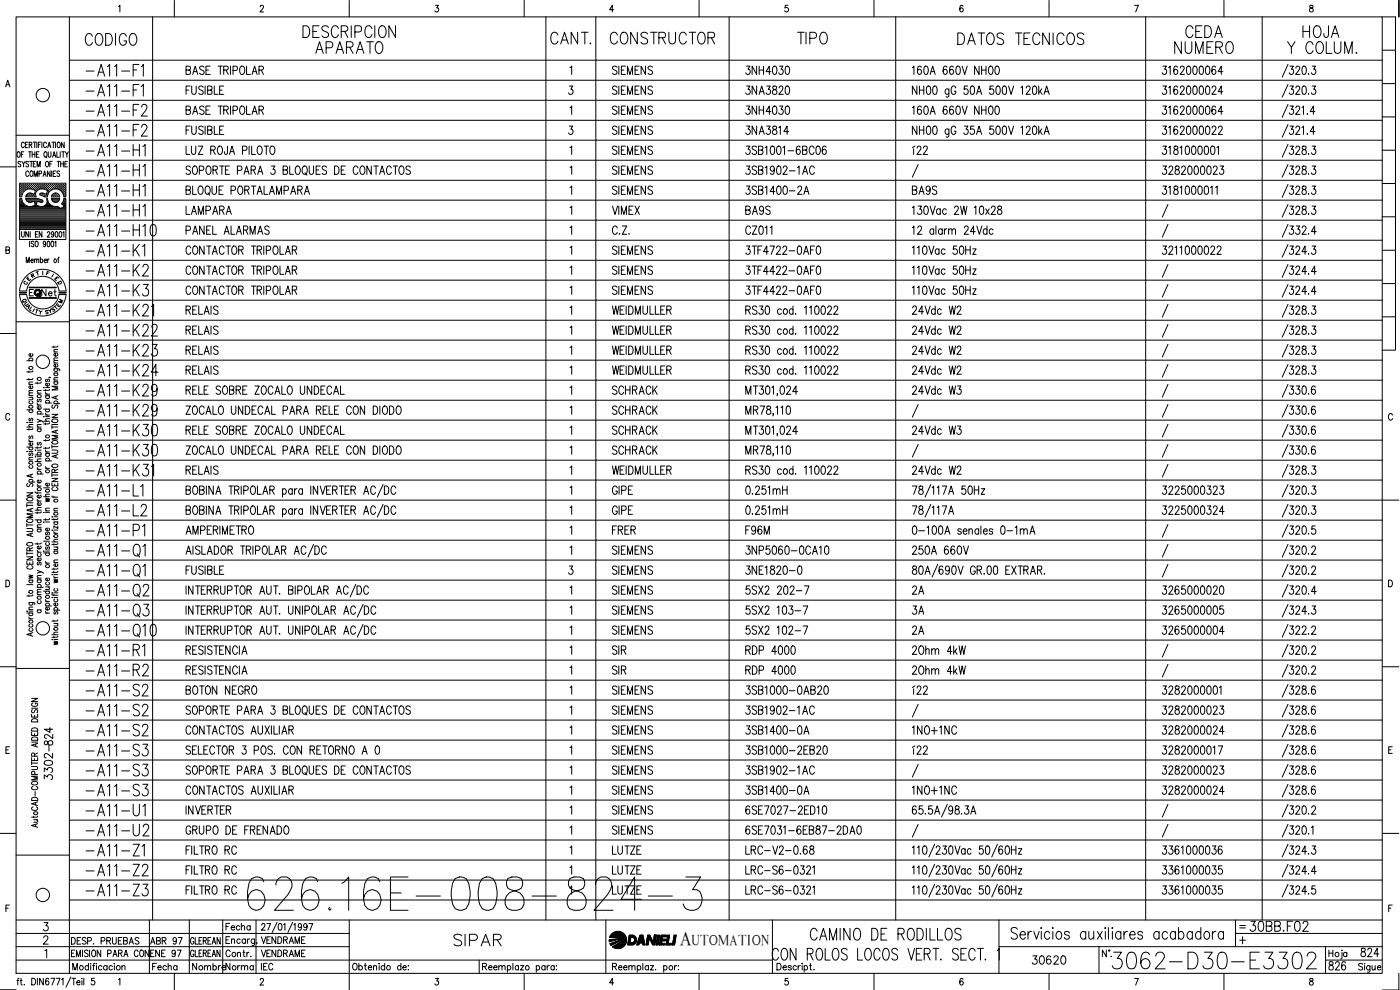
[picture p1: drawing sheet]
<svg xmlns="http://www.w3.org/2000/svg" width="420mm" height="297mm" viewBox="0 0 420 297" stroke-linecap="round" stroke-linejoin="round" font-family="sans-serif">
<defs><g id="words">
<text font-size="15.4" x="73" y="274.5">626.16E-008-824-3</text>
<text font-size="8.8" x="332.7" y="291.7">3062-D30-E3302</text>
<g font-size="7.5">
<text x="24.7" y="168.3">-A11-Q1</text>
<text x="24.7" y="174.3">-A11-Q1</text>
<text x="24.7" y="180.3">-A11-Q2</text>
<text x="24.7" y="186.3">-A11-Q3</text>
<text x="24.7" y="192.3">-A11-Q10</text>
</g>
<g font-size="7.1">
<text x="24.3" y="14.8">CODIGO</text>
<text x="89.6" y="12.3">DESCRIPCION</text>
<text x="93.5" y="17.3">APARATO</text>
<text x="164" y="14.5">CANT.</text>
<text x="182" y="14.5">CONSTRUCTOR</text>
<text x="238.1" y="14.5">TIPO</text>
<text x="351.4" y="17.3">NUMERO</text>
<text x="354.5" y="12.3">CEDA</text>
<text x="385.2" y="17.3">Y COLUM.</text>
<text x="389.8" y="12.3">HOJA</text>
<text x="24.7" y="24">-A11-F1</text>
<text x="24.7" y="30">-A11-F1</text>
<text x="24.7" y="36">-A11-F2</text>
<text x="24.7" y="42">-A11-F2</text>
<text x="24.7" y="48">-A11-H1</text>
<text x="24.7" y="54">-A11-H1</text>
<text x="24.7" y="60">-A11-H1</text>
<text x="24.7" y="66">-A11-H1</text>
<text x="24.7" y="72">-A11-H10</text>
<text x="24.7" y="78">-A11-K1</text>
<text x="24.7" y="84">-A11-K2</text>
<text x="24.7" y="90">-A11-K3</text>
<text x="24.7" y="96">-A11-K21</text>
<text x="24.7" y="102">-A11-K22</text>
<text x="24.7" y="107.9">-A11-K23</text>
<text x="24.7" y="113.9">-A11-K24</text>
<text x="24.7" y="119.9">-A11-K29</text>
<text x="24.7" y="125.9">-A11-K29</text>
<text x="24.7" y="131.9">-A11-K30</text>
<text x="24.7" y="137.9">-A11-K30</text>
<text x="24.7" y="143.9">-A11-K31</text>
<text x="24.7" y="149.9">-A11-L1</text>
<text x="24.7" y="155.9">-A11-L2</text>
<text x="24.7" y="161.9">-A11-P1</text>
<text x="24.7" y="197.9">-A11-R1</text>
<text x="24.7" y="203.9">-A11-R2</text>
<text x="24.7" y="209.9">-A11-S2</text>
<text x="24.7" y="215.9">-A11-S2</text>
<text x="24.7" y="227.9">-A11-S3</text>
<text x="24.7" y="233.9">-A11-S3</text>
<text x="24.7" y="245.9">-A11-U1</text>
<text x="24.7" y="251.9">-A11-U2</text>
<text x="24.7" y="269.9">-A11-Z3</text>
<text x="135.1" y="285">SIPAR</text>
<text x="242" y="283.3">CAMINO DE RODILLOS</text>
</g>
<g font-size="6.6">
<text x="286.1" y="14.5">DATOS TECNICOS</text>
<text x="24.7" y="221.9">-A11-S2</text>
<text x="24.7" y="239.9">-A11-S3</text>
<text x="24.7" y="257.9">-A11-Z1</text>
<text x="24.7" y="263.9">-A11-Z2</text>
<text x="373.9" y="280.8">30BB.F02</text>
</g>
<text font-size="6.2" x="308.7" y="290.7">30620</text>
<text font-size="5.9" x="204" y="283.5">A</text>
<g font-size="5.7">
<text x="222.6" y="23.6">3NH4030</text>
<text x="222.6" y="29.6">3NA3820</text>
<text x="222.6" y="35.6">3NH4030</text>
<text x="222.6" y="41.6">3NA3814</text>
<text x="272.7" y="47.6">í22</text>
<text x="347.5" y="53.6">3282000023</text>
<text x="222.6" y="59.6">3SB1400-2A</text>
<text x="272.7" y="59.6">BA9S</text>
<text x="54.7" y="65.6">LAMPARA</text>
<text x="222.6" y="65.6">BA9S</text>
<text x="272.7" y="95.6">24Vdc W2</text>
<text x="272.7" y="101.6">24Vdc W2</text>
<text x="272.7" y="107.6">24Vdc W2</text>
<text x="272.7" y="113.6">24Vdc W2</text>
<text x="182.7" y="119.6">SCHRACK</text>
<text x="272.7" y="119.6">24Vdc W3</text>
<text x="182.7" y="125.6">SCHRACK</text>
<text x="182.7" y="131.6">SCHRACK</text>
<text x="272.7" y="131.6">24Vdc W3</text>
<text x="182.7" y="137.6">SCHRACK</text>
<text x="272.7" y="143.6">24Vdc W2</text>
<text x="222.6" y="149.6">0.251mH</text>
<text x="347.5" y="149.6">3225000323</text>
<text x="222.6" y="155.6">0.251mH</text>
<text x="347.5" y="155.6">3225000324</text>
<text x="182.7" y="161.6">FRER</text>
<text x="222.6" y="161.6">F96M</text>
<text x="222.6" y="167.6">3NP5060-0CA10</text>
<text x="272.7" y="167.6">250A 660V</text>
<text x="222.6" y="173.6">3NE1820-0</text>
<text x="222.6" y="179.6">5SX2 202-7</text>
<text x="272.7" y="179.6">2A</text>
<text x="347.5" y="179.6">3265000020</text>
<text x="222.6" y="185.6">5SX2 103-7</text>
<text x="272.7" y="185.6">3A</text>
<text x="347.5" y="185.6">3265000005</text>
<text x="222.6" y="191.6">5SX2 102-7</text>
<text x="272.7" y="191.6">2A</text>
<text x="347.5" y="191.6">3265000004</text>
<text x="222.6" y="197.6">RDP 4000</text>
<text x="272.7" y="197.6">2Ohm 4kW</text>
<text x="222.6" y="203.6">RDP 4000</text>
<text x="272.7" y="203.6">2Ohm 4kW</text>
<text x="54.7" y="209.5">BOTON NEGRO</text>
<text x="272.7" y="209.5">í22</text>
<text x="347.5" y="215.5">3282000023</text>
<text x="222.6" y="221.5">3SB1400-0A</text>
<text x="272.7" y="221.5">1NO+1NC</text>
<text x="347.5" y="221.5">3282000024</text>
<text x="16.6" y="224.7" transform="rotate(-90 16.6 224.7)">824</text>
<text x="272.7" y="227.5">í22</text>
<text x="347.5" y="233.5">3282000023</text>
<text x="16.6" y="235.3" transform="rotate(-90 16.6 235.3)">3302-</text>
<text x="222.6" y="239.5">3SB1400-0A</text>
<text x="272.7" y="239.5">1NO+1NC</text>
<text x="347.5" y="239.5">3282000024</text>
<text x="182.7" y="257.5">LUTZE</text>
<text x="182.7" y="263.5">LUTZE</text>
<text x="182.7" y="269.5">LUTZE</text>
<text x="397.6" y="292.1">826</text>
<text x="407.1" y="288.2">824</text>
</g>
<g font-size="4.9">
<text x="11.3" y="90">Net</text>
<text x="66.7" y="280.1">Fecha</text>
<text x="44.1" y="284.3">ABR 97</text>
<text x="44.1" y="288.2">ENE 97</text>
<text x="44.4" y="292.1">Fecha</text>
<text x="56.4" y="292.1">Nombre</text>
<text x="66.7" y="292.1">Norma</text>
<text x="77.3" y="288.2">VENDRAME</text>
<text x="77.3" y="292.1">IEC</text>
</g>
<text font-size="4.4" x="207.6" y="283.5">UTOMATION</text>
<g font-size="4">
<text x="12.7" y="83.6">F</text>
<text x="6.7" y="85.4">E</text>
<text x="16.2" y="86.4">D</text>
<text x="5.6" y="92.1">Q</text>
<text x="6.3" y="92.8">U</text>
<text x="6.7" y="93.8">A</text>
<text x="14.1" y="94.5">S</text>
<text x="14.8" y="93.8">T</text>
<text x="16.2" y="92.1">M</text>
</g>
<g font-size="3.5">
<text x="6" y="86.4">C</text>
<text x="370.8" y="279.8">=</text>
</g>
</g></defs>
<!-- layer: DCA_A3E2|CART -->
<g fill="none" stroke="#000" stroke-width=".3">
<path d="M4.8 5.1h410v286.9h-410zM20.8 5.1v286.9M35.6 2l.4-.4v2M52.3 .1v5M78.1 2.1l.3-.5 .5 .1 .2 .3-1.1 1.6h1.1M104.8 .1v5M130.7 1.6h.9l-.5 .8a.6 .6 0 0 1 .5 .9 .6 .6 0 0 1-1.1-.1M157.3 .1v5M184.2 2.9h-1.2l.8-1.3v2M209.8 .1v5M236.5 1.6h-.8l-.1 .8a.62 .62 0 0 1 .9 .1 .62 .62 0 0 1-.1 .9 .62 .62 0 0 1-.9-.2M262.3 .1v5"/>
<path d="M289 1.8l-.3-.2a1.1 1.1 0 0 0-.7 1 1.1 1.1 0 0 0 .6 1 .59 .59 0 0 0 .5-.9 .59 .59 0 0 0-1-.1l-.1 .3M314.8 .1v5M340.5 1.6h1.1l-.8 2M367.3 .1v5M393.1 1.7v.5a.75 .75 0 0 1 .9 .5 .75 .75 0 0 1-.3 .9 .65 .65 0 0 1-.8-.7 .65 .65 0 0 1 .9-.5l.2-.3v-.4zM414.8 5.1h4v100h-4M414.8 15.1h4M419.8 .1v5M1.7 26.1l.6-2 .7 2M1.9 25.4h.8M414.8 35.1h4M414.8 25.1h4"/>
<path d="M0 50.1h4.8M4.8 40.6h16M5.2 45.7l.3-.2a.86 .86 0 0 1 .6 .9 .86 .86 0 0 1-.6 .8l-.3-.4zM6 56.9h.1M6 56.2h.1M6 55.6h.1M6 57.5h.1M6 58.2h.1M6 58.8h.1M6 59.8h.4M6.2 57.2h.1M6.2 56.6h.1"/>
<path d="M6.2 56h.1M6.2 55.3h.1M6.2 57.9h.1M6.2 58.5h.1M6.2 48.6a.42 .42 0 0 0-.6-.2 .42 .42 0 0 0 0 .7l.4 .2a.43 .43 0 0 1 .1 .7 .43 .43 0 0 1-.7-.2M6.3 55.2v.2M6.3 55.9v.1M6.3 56.5v.2M6.3 57.1v.2M6.3 57.8v.1M6.3 58.4v.2M6.4 46.3h.5"/>
<path d="M6.5 59.1h-.6v-4.1h13.9v4.1h-.6M6.5 59.6h-.6v9.3h13.9v-9.3h-.6M6.5 56.9h.1M6.5 56.2h.1M6.5 55.6h.1M6.5 57.5h.1M6.5 58.2h.1M6.5 59.6a2.48 2.48 0 0 0 3.2 2.2M6.6 48.4l.5 .8 .4-.8M6.6 55.6v.1M6.6 56.2v.1M6.6 56.8v.2"/>
<path d="M6.6 57.5v.1M6.6 58.1v.1M6.8 57.2h.2M6.8 56.6h.2M6.8 56h.2M6.8 55.3h.2M6.9 55.2v.2M6.9 55.9v.1M6.9 56.5v.2M6.9 57.1v.2M7.1 49.2v.9M7.1 56.9h.2"/>
<path d="M7.1 56.2h.2M7.1 55.6h.2M7.2 45.5h-.8v1.7M7.2 55.6v.1M7.2 56.2v.1M7.2 56.8v.2M7.3 43l-.3-.3a.86 .86 0 0 0-.6 .8 .86 .86 0 0 0 .6 .8l.3-.4M7.5 56.6h.1M7.5 56h.1M7.5 55.3h.1M7.5 55.2v.2M7.5 55.9v.1"/>
<path d="M7.5 56.5v.2M7.6 43.4h.5M7.7 59.6h3.7M7.7 56.9h.1M7.7 56.2h.2M7.7 55.6h.2M7.8 59.6l.1 .3M7.8 59.9l.7 .7 .9 .1M7.8 55.6v.1M7.8 56.2v.1M7.8 56.8v.1M7.9 58.8l-.1 .3"/>
<path d="M7.9 59.8h3.6M7.9 58.8h.1M8.1 56.6h.2M8.1 56h.2M8.1 55.3h.2M8.1 58.5h.2M8.2 55.2v.2M8.2 55.9v.1M8.2 56.5v.2M8.2 58.4v.2M8.4 56.2h.2M8.4 55.6h.2"/>
<path d="M8.4 58.8h.2M8.4 42.7h-.8v1.6h.8M8.4 58.2h.2M8.5 55.6v.1M8.5 56.2v.1M8.5 58.2h.1M8.5 58.7v.2M8.6 48.6l-.3-.2-.6 .2 .2 .5 .7 .5-.3 .5-.6-.3M8.6 51.7l-.3-.4a.88 .88 0 0 0-.6 .8 .88 .88 0 0 0 .6 .8l.3-.3M8.6 45.5h.8M8.7 56.6h.2M8.7 56h.2"/>
<path d="M8.7 55.3h.2M8.7 58.5h.2M8.8 43.4l.7-.1v-.6h-.7v1.6M8.8 55.2v.2M8.8 55.9v.1M8.8 56.5v.1M8.8 58.4v.2M8.9 48.4h.9M9 45.5v1.7M9 56.2h.2M9 55.6h.2M9 58.2h.2"/>
<path d="M9 58.8h.2M9.1 55.6v.1M9.1 56.2v.1M9.1 58.1v.1M9.1 58.7v.2M9.2 51.4l.1-.1a.86 .86 0 0 1 .6 .8 .86 .86 0 0 1-.6 .8 1.2 1.2 0 0 1-.1-1.5zM9.2 43.4l.4 .9M9.4 58h-.9l-.7 .8M9.4 48.4v1.7M9.4 56.6h.1M9.4 56h.1M9.4 55.3h.1"/>
<path d="M9.4 58.5h.1M9.4 55.2v.2M9.4 55.9v.1M9.4 56.5v.1M9.4 58.4v.2M9.7 46.3h.8M9.7 45.5v1.7M9.7 56.2h.1M9.7 55.6h.1M9.7 58.8h.1M9.7 56.8l1 .3-.4 1.2-1-.3M9.7 56.8a2.48 2.48 0 0 0-3.2 2.3"/>
<path d="M9.7 58.2h.1M9.7 55.6v.1M9.7 56.2v.1M9.7 58.7v.2M10 42.7h.8M10 49.2h.5M10 56.6h.2M10 56h.2M10 55.3h.2M10 58.5h.2M10.1 55.2v.2M10.1 55.9v.1"/>
<path d="M10.1 56.5v.2M10.1 58.4v.2M10.2 52.9v-1.6l.6 1.6 .4-1.6v1.6M10.3 56.2h.2M10.3 55.6h.2M10.3 58.8h.2M10.4 55.6v.1M10.4 56.2v.1M10.4 58.7v.2M10.4 42.7v1.6M10.4 58.2h.1M10.5 45.5v1.7"/>
<path d="M10.5 56.9h-.1M10.6 56.6h.2M10.6 56h.2M10.6 55.3h.2M10.7 55.2v.2M10.7 55.9v.1M10.7 56.5v.2M10.8 48.4h-.8v1.7h.8M10.8 57.2h.1M10.9 46.3h.5M10.9 56.9h.2M10.9 56.2h.2"/>
<path d="M10.9 55.6h.2M11 55.6v.1M11 56.2v.1M11 56.8v.2M11 42.7v1.6M11.1 50.1v-1.7l.5 1.7 .5-1.7v1.7M11.3 56.6h.1M11.3 56h.1M11.3 55.3h.1M11.3 55.2v.2M11.3 55.9v.1M11.3 56.5v.2"/>
<path d="M11.4 59.6l1.4 .5v.5l-.6 .1M11.5 43.4h.5M11.6 56.2h.1M11.6 55.6h.1M11.6 56.9l1.2-.2 1.5 .4-.4 1.2-.9-.3M11.6 55.6v.1M11.6 56.2v.1M11.7 56.9a1.5 1.5 0 0 0-.8 2.2h-3.2M11.7 52.1l.7-.1v-.6l-.7-.1v1.6M11.7 45.5h-.8v1.7h.8M11.9 56.6h.2M11.9 56h.2"/>
<path d="M11.9 55.3h.2M12 55.2v.2M12 55.9v.1M12 56.5v.2M12.2 56.2h.2M12.2 55.6h.2M12.2 58.2h.2M12.3 42.7h-.8v1.6M12.3 55.6v.1M12.3 56.2v.1M12.3 58.1v.1M12.5 56.6h.2"/>
<path d="M12.5 56h.2M12.5 55.3h.2M12.5 58.5h.2M12.6 42.7v1.6M12.6 55.2v.2M12.6 55.9v.1M12.6 56.5v.1M12.6 58.4v.2M12.8 56.2h.2M12.8 55.6h.2M12.8 58.2h.2M12.9 52.9l.5-1.6 .4 1.6"/>
<path d="M12.9 55.6v.1M12.9 56.2v.1M12.9 58.1v.1M13 58l-.6-.1a.38 .38 0 0 0-.4 .2 .38 .38 0 0 0 .1 .4l1.4 .6M13.1 52.4h.6M13.2 56.6h.1M13.2 56h.1M13.2 55.3h.1M13.2 58.5h.1M13.3 55.2v.2M13.3 55.9v.1M13.3 56.5v.2"/>
<path d="M13.3 58.4v.2M13.3 45.7l.2-.2a.86 .86 0 0 1 .7 .9 .86 .86 0 0 1-.7 .8l-.3-.6zM13.5 59.1h.7M13.5 56.2h.1M13.5 55.6h.1M13.5 58.8h.1M13.5 55.6v.1M13.5 56.2v.1M13.5 58.7v.2M13.7 46.8l.4 .6M13.8 48.6l.2-.2a.86 .86 0 0 1 .6 .8 .86 .86 0 0 1-.6 .9l-.4-.7zM13.8 56.6h.2"/>
<path d="M13.8 56h.2M13.8 55.3h.2M13.8 58.5h.2M13.9 55.2v.2M13.9 55.9v.1M13.9 56.5v.2M13.9 58.4v.2M13.9 43l-.3-.3a.88 .88 0 0 0-.5 .8 .88 .88 0 0 0 .5 .8l.3-.4M14.1 56.9h.2M14.1 56.2h.2M14.1 55.6h.2M14.1 58.2h.2"/>
<path d="M14.1 58.8h.1M14.2 59.6h-.3a1.66 1.66 0 0 1-.3 1.9 1.66 1.66 0 0 1-1.9 .3M14.2 55.6v.1M14.2 56.2v.1M14.2 56.8v.2M14.2 58.1v.1M14.2 59.6l.2 .7M14.3 57.5h.1M14.3 44.3l.5-1.6 .4 1.6M14.4 58.3a2.47 2.47 0 0 1 2.7-1.6 2.47 2.47 0 0 1 2.1 2.4M14.4 58.3l-.2 .8M14.4 57.2h.2"/>
<path d="M14.4 56.6h.2M14.4 56h.2M14.4 55.3h.2M14.4 57.9h.1M14.5 45.5v1.4l.3 .3 .4-.3 .1-1.4M14.5 43.8h.6M14.5 55.2v.2M14.5 55.9v.1M14.5 56.5v.2M14.5 57.1v.2M14.5 57.8h.1M14.7 56.9h.2"/>
<path d="M14.7 56.2h.2M14.7 55.6h.2M14.8 55.6v.1M14.8 56.2v.1M14.8 56.8v.2M14.9 49.2h.5M15 51.3v1.6l-.8-1.6v1.6M15.1 56.6h.1M15.1 56h.1M15.1 55.3h.1M15.2 55.2v.2M15.2 55.9v.1"/>
<path d="M15.2 56.5v.2M15.4 56.9h.1M15.4 56.2h.1M15.4 55.6h.1M15.4 59.6h2.5l-.3 .7M15.5 55.6v.1M15.5 56.2v.1M15.5 56.8v.1M15.5 59.6a1.22 1.22 0 0 0 .8 1.1 1.22 1.22 0 0 0 1.3-.4M15.5 51.3v1.6M15.6 42.7h.8M15.6 59.8h2.2"/>
<path d="M15.7 48.4h-.8v1.7M15.7 56.6h.2M15.7 56h.2M15.7 55.3h.2M15.8 47.2l.5-1.7 .4 1.7M15.8 55.2v.2M15.8 55.9v.1M15.8 56.5v.2M15.9 58.5l-.1 .1M16 46.6h.6M16 52.1h.5M16 42.7v1.6"/>
<path d="M16 56.2h.2M16 55.6h.2M16 58.8h.2M16.1 55.6v.1M16.1 56.2v.1M16.1 58.2h.1M16.1 58.7v.2M16.3 56.6h.2M16.3 56h.2M16.3 55.3h.2M16.3 58.5h.2M16.4 55.2v.2"/>
<path d="M16.4 55.9v.1M16.4 56.5v.1M16.4 58.4v.2M16.6 42.7v1.6M16.6 56.2h.2M16.6 55.6h.2M16.6 58.2h.2M16.6 58.8h.2M16.7 55.6v.1M16.7 56.2v.1M16.7 58.1v.1M16.7 58.7v.2"/>
<path d="M16.8 51.3h-.8v1.6h.8M17 56.6h.1M17 56h.1M17 55.3h.1M17 58.5h.1M17.1 45.5v1.7h.7M17.1 55.2v.2M17.1 55.9v.1M17.1 56.5v.1M17.1 58.4v.2M17.1 48.4h.8M17.2 42.9l.3-.2a.86 .86 0 0 1 .6 .8 .86 .86 0 0 1-.6 .8l-.4-.6z"/>
<path d="M17.3 56.2h.1M17.3 55.6h.1M17.3 58.8h.1M17.4 55.6v.1M17.4 56.2v.1M17.4 58.7v.2M17.5 48.4v1.7M17.6 58.3l.3 .8h-2.5M17.6 58.3a1.22 1.22 0 0 0-1.3-.3 1.22 1.22 0 0 0-.8 1.1M17.6 56.6h.2M17.6 56h.2M17.6 55.3h.2"/>
<path d="M17.7 55.2v.2M17.7 55.9v.1M17.7 56.5v.2M17.9 51.5a.41 .41 0 0 0-.6-.1 .41 .41 0 0 0 0 .6l.4 .1a.43 .43 0 0 1 .1 .7 .43 .43 0 0 1-.7-.1M17.9 56.9h.2M17.9 56.2h.2M17.9 55.6h.2M18 55.6v.1M18 56.2v.1M18 56.8v.2M18.1 45.5v1.7M18.2 49.2h.8"/>
<path d="M18.2 48.4v1.7M18.2 56.6h.2M18.2 56h.2M18.2 55.3h.2M18.3 57.1l.1 .1M18.3 55.2v.2M18.3 55.9v.1M18.3 56.5v.2M18.5 45.5h.8M18.5 56.9h.2M18.5 56.2h.2M18.5 55.6h.2"/>
<path d="M18.6 57.5h.1M18.6 55.6v.1M18.6 56.2v.1M18.6 56.8v.2M18.9 57.2h.1M18.9 56.6h.1M18.9 56h.1M18.9 55.3h.1M18.9 57.9h.1M19 45.5v1.7M19 55.2v.2M19 55.9v.1"/>
<path d="M19 56.5v.2M19 57.1v.2M19 57.8v.1M19 48.4v1.7M19.2 59.6l-.7 1.6 .8 .7M19.2 56.9h.1M19.2 56.2h.1M19.2 55.6h.1M19.2 57.5h.1M19.2 58.2h.1M19.2 58.8h.1M19.3 42.7v1.6l-.9-1.6v1.6"/>
<path d="M19.3 55.6v.1M19.3 56.2v.1M19.3 56.8v.2M19.3 57.5v.1M19.3 58.1v.1M19.3 58.7v.2M19.3 59.8h.4M19.5 49.2h.4M19.5 57.2h.2M19.5 56.6h.2M19.5 56h.2M19.5 55.3h.2"/>
<path d="M19.5 57.9h.2M19.5 58.5h.2M19.6 45.5l.5 .8 .4-.8M19.6 55.2v.2M19.6 55.9v.1M19.6 56.5v.2M19.6 57.1v.2M19.6 57.8v.1M19.6 58.4v.2M20.1 46.3v.9M20.2 48.4h-.7v1.7h.7M414.8 55.1h4"/>
<path d="M414.8 45.1h4M1.8 75l.9-.1 .2-.2-.2-.5-.9-.1v2l1-.2 .1-.5-.4-.4M5.9 68.9v3h13.9v-3M6 64.5h13.7M6 64.2h13.7M6 63.9h13.7M6 63.6h13.7M6 63.2h13.7M6 62.9h13.7M6 62.6h12M6 62.3h11.7M6 62h2.3"/>
<path d="M6 61.7h1.6M6 61.3h1.2M6 61h.9M6 60.7h.7M6 60.4h.6M6 60.1h.5M6 64.8h13.7M6 65.1h13.7M6 65.5h13.7M6 65.8h13.7M6 66.1h13.7M6 66.4h13.7"/>
<path d="M6 66.7h13.7M6 67h13.7M6 67.4h13.7M6 67.7h13.7M6 68h13.7M6 68.3h13.7M6 68.7h13.7M6.5 69.5v1.4l.3 .2 .4-.2 .1-1.4M7.9 78.8v-1.6l.4 1.6 .5-1.6v1.6M8 60.1h4.5M8.3 60.4h1.6M8.6 69.5v1.6l-.9-1.6v1.6"/>
<path d="M8.9 72.4v1.6M9.1 69.5v1.6M9.3 78.2h.7l-.1-.4a.46 .46 0 0 0-.6 .5 .46 .46 0 0 0 .7 .3M9.3 60.7l1-.3 .3 1.2-.9 .3M9.7 62h2.1M10.2 72.6a.41 .41 0 0 0-.7-.2 .41 .41 0 0 0 .1 .7l.3 .1a.43 .43 0 0 1 .2 .7 .43 .43 0 0 1-.7-.1M10.3 78l.3-.3 .3 .1 .1 1M10.3 77.7v1.1M10.4 60.4h.6M10.5 60.7h.5M10.5 61h.4M10.6 61.7h.3"/>
<path d="M10.6 61.3h.2M10.6 70.3h.5M10.8 72.5l.1-.1a.86 .86 0 0 1 .6 .8 .86 .86 0 0 1-.6 .8 1.2 1.2 0 0 1-.1-1.5zM11 78l.3-.3 .3 .1v1M11.4 69.5h-.8v1.6h.8M11.5 60.4h1.3M12.1 60.7l-.9-.3-.3 1.1 .7 .3M12.1 78a.47 .47 0 0 1 .7-.1 .47 .47 0 0 1 0 .7l-.3 .2-.4-.2M12.1 77.2v1.6M12.6 69.5v1.6l-.8-1.6v1.6M13.1 62h2.9M13.3 78.2h.6v-.3a.47 .47 0 0 0-.7 0 .47 .47 0 0 0 .1 .7l.2 .2 .4-.2"/>
<path d="M13.7 61.7h1.6M13.7 72.9l-.2 .4a.45 .45 0 0 1-.5-.4 .45 .45 0 0 1 .5-.4l.2 .4-.2 1-.2 .1-.3-.2M13.9 61.3h1M14.1 61h.5M14.2 69.9a.43 .43 0 0 1 .7-.3 .43 .43 0 0 1-.1 .7l-.6 .8h.8M14.2 60.7h.2M14.2 60.4h.1M14.3 72.5l.2-.1a.96 .96 0 0 1 0 1.6l-.3-.3zM14.3 77.7v1.1M14.4 60.3l.2 .5a2.51 2.51 0 0 0 2.7 1.1l.8 .7M14.8 77.7l-.5 .5M15.5 72.5l.2-.1a.96 .96 0 0 1 0 1.6l-.4-.7z"/>
<path d="M15.7 60.1h2M16 60.4h1.4M16.1 70l-.1 .4a.42 .42 0 0 1-.6-.4 .42 .42 0 0 1 .7-.2v1.1l-.3 .2-.4-.2M16.5 72.7l.3-.3v1.6M16.7 69.6l.2-.1a.96 .96 0 0 1 0 1.6l-.3-.2zM17.3 77.7h.4M17.8 77.2h-.3v1.6M17.9 69.6l.2-.1a.96 .96 0 0 1 0 1.6l-.4-.7zM18.2 62.6h1.5M18.7 61h1M18.8 62.3h.9M18.8 61.3h.9"/>
<path d="M18.9 69.8l.3-.3v1.6M18.9 60.7h.8M19.1 61.7h.6M19.1 60.4h.6M19.2 60.1h.5M19.2 62l-1.1 .6M19.3 62h.4M414.8 75.1h4M414.8 65.1h4M4.8 96.5h16M5.9 87.3a7 7 0 0 1 6.9-6.5 7 7 0 0 1 7 6.5M5.9 88.3a7 7 0 0 0 6.9 6.5 7 7 0 0 0 7-6.5"/>
<path d="M8 87.3a4.9 4.9 0 0 1 4.8-4.4 4.9 4.9 0 0 1 4.9 4.4M8 88.3a4.9 4.9 0 0 0 4.8 4.4 4.9 4.9 0 0 0 4.9-4.4M8.8 86.2h8.1v.1h-8.1M8.8 89.3h8.1v.2h-8.1zM8.8 86.3h8M8.8 89.4h8M10 86.9h-1.2v1.9M10.8 92.9l.7 .2M11.8 93.2l.3 .5 .5-.4M12.1 93.7v.6M414.8 95.1h4M414.8 85.1h4"/>
<path d="M0 100.1h4.8M8 108.2h1.9M8.7 111.3v.5M8.7 113.6v.5M8.7 119.2h1.2M8.7 118.6h1.2M8.7 115.3h1.2M8.9 108.2l-.1-.1a.53 .53 0 0 1 .5-.7 .53 .53 0 0 1 .5 .7l-.2 .1M9.5 119.2l.4 .3-.1 .4-1.1 .1M9.6 115.8l.2 .1a.52 .52 0 0 1-.5 .7 .52 .52 0 0 1-.5-.7l.4-.1v.8M9.6 106.1a.49 .49 0 0 1 0 .7 .49 .49 0 0 1-.7 0 .49 .49 0 0 1-.1-.6l.4-.1v.8M9.9 117.9l-1.1 .1-.1 .3 .3 .3"/>
<path d="M9.9 117.2h-1.1l-.1 .3 .3 .4M9.9 114.6l-1.1 .1-.1 .3 .3 .3M9.9 113.5l-.4 .4h-1.5M9.9 111.2l-.1 .3-1.8 .1M11.2 114.7v.5M11.2 118h1.2M11.4 119.8l-.2 .2 .2 .6 .5-.8h.4l.1 .5-.3 .3M12.4 117.2h-1.1l-.1 .4 .3 .4M12.4 114.6l-.4 .4h-1.5M13.1 116.3h.2zM13.7 117.7l.1 .4 .4 .2M13.7 116.9v.4"/>
<path d="M13.7 118.7h1.2M13.7 118.3h1.2M13.7 116.3h1.2M13.9 118.7a.49 .49 0 0 0 0 .7 .49 .49 0 0 0 .7 0 .49 .49 0 0 0 0-.7M13.9 113.8l-.2 .2 .2 .5 .5-.7h.4l.1 .4-.3 .3M14.6 115l.2 .1a.53 .53 0 0 1-.6 .7 .53 .53 0 0 1-.4-.8h.4v.8M14.8 113.2v.2v-.2l.4 .2M14.9 116.8l-.1 .3h-1.7M16.2 110.6l1.6 .1 .1 .5M16.2 103.8v.5M16.2 114.5h1.2M16.2 114h1.2"/>
<path d="M16.2 111.9h1.2M16.2 108.9h1.2M16.2 105.6h1.2M16.4 114.5a.55 .55 0 0 0 .3 1 .55 .55 0 0 0 .7-.7l-.3-.3M16.4 111.9l-.1 .2a.51 .51 0 0 0 .5 .7 .51 .51 0 0 0 .3-.9M16.4 110.6l-.1 .2a.53 .53 0 0 0 .5 .7 .53 .53 0 0 0 .5-.7l-.2-.2M16.8 118.9v.7M17.1 109.3a.49 .49 0 0 1 0 .7 .49 .49 0 0 1-.7 0 .49 .49 0 0 1-.1-.6l.4-.1v.8M17.1 106l.2 .2a.51 .51 0 0 1-.5 .6 .51 .51 0 0 1-.5-.7l.4-.1v.8M17.4 118.7l-1.8 .6 1.8 .5M17.4 115.9h-1.8l1.8 .5-1.8 .6h1.8M17.4 113.3l-1.1 .1-.1 .3 .3 .3"/>
<path d="M17.4 108.1l-1.1 .1-.1 .4 .3 .3M17.4 107.4l-1.1 .1-.1 .3 .3 .3M17.4 104.8l-1.1 .1-.1 .4 .3 .3M17.4 103.8l-.4 .3h-1.4M2.9 124.5a.61 .61 0 0 0-.7-.4 .61 .61 0 0 0-.5 .7v.5a.61 .61 0 0 0 .5 .7 .61 .61 0 0 0 .7-.4M8 135.5h.3zM8 126.7h.3zM8 128.1h1.9M8 134.1h1.9M8 123h1.9M8.7 131.9l.1 .3 .4 .2M8.7 128.6v.5"/>
<path d="M8.7 138h1.2M8.7 135.5h1.2M8.7 132.4h1.2M8.7 126.7h1.2M8.9 139.7l-.1 .2a.51 .51 0 0 0 .5 .6 .51 .51 0 0 0 .3-.8M8.9 135.9l-.2 .3 .1 .4h.3l.3-.6 .2-.1 .3 .3-.3 .5M8.9 134.1l-.1 .2a.52 .52 0 0 0 .5 .7 .52 .52 0 0 0 .3-.9M8.9 130.8l-.2 .2 .2 .6 .5-.8h.4l.1 .5-.3 .3M8.9 125.5l-.2 .3 .2 .5 .5-.7h.4l.1 .4-.3 .3M8.9 123l-.1 .1a.52 .52 0 0 0 .5 .7 .52 .52 0 0 0 .3-.8M8.9 120.4l-.1 .1a.53 .53 0 0 0 .5 .7 .53 .53 0 0 0 .5-.7l-.2-.1M9.6 132.8l.2 .2a.52 .52 0 0 1-.6 .7 .52 .52 0 0 1-.4-.8l.4-.1v.9"/>
<path d="M9.9 137.2l-1.1 .1-.1 .4 .3 .3M9.9 128.5l-.1 .3h-1.8M9.9 127.4h-1.1l-.1 .4 .3 .3M10.5 137h.3zM10.5 135.1h.3zM10.5 138.5h1.9M10.5 136.5h1.9M11.2 125.8l1.2 .5-1.2 .4M11.2 120.9l.1 .4 .4 .2M11.2 134.1v.5M11.2 137h1.2M11.2 135.1h1.2"/>
<path d="M11.2 128.7h1.2M11.2 128.1h1.2M11.2 124.2h1.8M11.2 121.5h1.2M11.4 136.5a.49 .49 0 0 1 0-.7 .49 .49 0 0 1 .7 0 .49 .49 0 0 1 0 .7M11.4 132.7l-.2 .3 .1 .5h.3l.3-.7 .2-.1 .3 .3-.3 .5M11.4 128.7l-.1 .1a.52 .52 0 0 0 .5 .7 .52 .52 0 0 0 .3-.8M11.4 124.2a.51 .51 0 0 1 0-.7 .51 .51 0 0 1 .7 0 .51 .51 0 0 1 0 .7M12.1 121.9a.5 .5 0 0 1 .1 .8 .5 .5 0 0 1-.8 0 .5 .5 0 0 1 .1-.8h.2v.9M12.4 137.7l-1.1 .1-.1 .3 .3 .4M12.4 134l-.4 .4h-1.5M12.4 127.4h-1.1l-.1 .4 .3 .3"/>
<path d="M12.4 126.3l.5 .2 .1 .3M13.1 125h.2zM13.1 126.4h1.8M13.1 122.8h1.8M13.7 140l.1 .3 .4 .2M13.7 135.1l.1 .3 .4 .2M13.7 123.9l.1 .4 .4 .2M13.7 126.9v.5M13.7 131.9v.5M13.7 134.2v.5M13.7 138.3h1.8M13.7 136.1h1.2"/>
<path d="M13.7 135.6h1.2M13.7 125h1.2M13.7 124.5h1.2M13.7 120.9h1.8M13.9 138.3l-.1-.1a.52 .52 0 0 1 .5-.8 .52 .52 0 0 1 .3 .9M13.9 136.1a.49 .49 0 0 0 0 .7 .49 .49 0 0 0 .7 0 .49 .49 0 0 0 0-.7M13.9 122.8l-.1 .1a.52 .52 0 0 0 .5 .7 .52 .52 0 0 0 .3-.8M13.9 120.9l-.1-.1a.52 .52 0 0 1 .5-.7 .52 .52 0 0 1 .3 .8M14.9 134.1l-.1 .3-1.7 .1M14.9 131.8l-.1 .3-1.7 .1M14.9 126.8l-.4 .4h-1.4M14.9 125.6l-1.1 .1-.1 .4 .3 .3"/>
<path d="M15.6 135h1.2l.6 .5-.1 .3-.5 .2h-1.2M15.6 124.3h1.8l-1.8 1h1.8M15.6 128.1h1.8M15.6 127.6v1M15.6 133.5v1M15.6 134h1.8M15.6 127.4h1.8M15.7 139.5a.89 .89 0 0 1 1-.3 .89 .89 0 0 1 .6 .8 .88 .88 0 0 1-1 .4 .88 .88 0 0 1-.6-.9zM15.7 132.4a.88 .88 0 0 1 1-.3 .88 .88 0 0 1 .6 .9 .89 .89 0 0 1-1 .3 .89 .89 0 0 1-.6-.9zM15.7 126a.88 .88 0 0 1 1-.4 .88 .88 0 0 1 .6 .9 .88 .88 0 0 1-1 .4 .88 .88 0 0 1-.6-.9zM15.8 121.5l-.2 .4 .2 .6 .5-.2 .3-.6h.7l.1 .5-.3 .3M16.2 121.1h1.7"/>
<path d="M16.4 121.1l-.1-.1a.53 .53 0 0 1 .5-.7 .53 .53 0 0 1 .5 .7l-.2 .1M16.8 129.2v.7M16.8 136.6v.7M17.4 136.4l-1.8 .5 1.8 .6M17.4 130.6h-1.8l1.8 .6-1.8 .5h1.8M17.4 129l-1.8 .6 1.8 .5M417.9 124.5a.63 .63 0 0 0-.7-.4 .63 .63 0 0 0-.5 .7v.5a.63 .63 0 0 0 .5 .7 .63 .63 0 0 0 .7-.4M0 150.1h4.8M8 158.6h1.6l.3 .3-.3 .6h-1.6M8 147.9h1.9l-1.9 .9h1.9M8 151.2v.9M8 157v1"/>
<path d="M8 157.5h1.9M8 151.6h1.9M8 150.9h1.9M8.1 155.9a.9 .9 0 0 1 1.1-.3 .9 .9 0 0 1 .6 .9 1.02 1.02 0 0 1-1.8-.4zM8.1 149.5a.9 .9 0 0 1 1.1-.4 .9 .9 0 0 1 .6 1 1.06 1.06 0 0 1-1.8-.5zM8.3 145.1l-.3 .3 .3 .6 .5-.1 .2-.6a.48 .48 0 0 1 .7-.2 .48 .48 0 0 1 .1 .8l-.2 .1M8.7 144.6h1.8M8.9 144.6l-.1-.1a.53 .53 0 0 1 .5-.7 .53 .53 0 0 1 .5 .7l-.2 .1M9.3 142.4v.7M9.3 152.7v.7M9.9 159.9l-1.9 .6 1.9 .5M9.9 154.2h-1.9l1.9 .5-1.9 .6h1.9"/>
<path d="M9.9 152.5l-1.9 .6 1.9 .5M9.9 142.2l-1.9 .6 1.9 .5M10.5 147.5l.4 .4h1.5M10.5 156h1.9M10.5 153.1h1.9M11.2 149.8l.1 .3 .4 .3M11.2 145.3l.1 .3 .4 .3M11.2 140.2l.1 .4 .4 .2M11.2 147.6v.5M11.2 153.6v.5M11.2 158.7h1.2M11.2 158.2h1.2"/>
<path d="M11.2 150.4h1.2M11.2 145.9h1.2M11.2 142.2h1.8M11.2 140.8h1.2M11.4 158.7a.51 .51 0 0 0 0 .8 .51 .51 0 0 0 .7 0 .51 .51 0 0 0 0-.8M11.4 156a.49 .49 0 0 0 0 .7 .49 .49 0 0 0 .7 0 .49 .49 0 0 0 0-.7M11.4 142.2a.51 .51 0 0 1 0-.7 .51 .51 0 0 1 .7 0 .51 .51 0 0 1 0 .7M12.1 150.8a.51 .51 0 0 1 0 .7 .51 .51 0 0 1-.7 .1 .51 .51 0 0 1-.1-.7l.4-.1v.9M12.1 148.5a.5 .5 0 0 1 .1 .8 .5 .5 0 0 1-.8 0 .5 .5 0 0 1 .1-.8h.2v.9M12.1 144a.51 .51 0 0 1 0 .7 .51 .51 0 0 1-.7 .1 .51 .51 0 0 1-.1-.7l.4-.1v.9M12.4 157.4l-1.1 .1-.1 .4 .3 .3M12.4 153.5l-.4 .4h-1.5"/>
<path d="M12.4 152.3h-1.1l-.1 .4 .3 .4M13.1 156.6h.2zM13.1 153.7h.2zM13.1 149h1.8M13.1 146.4h1.8M13.7 149.5l1.2 .3-1.2 .2 1.2 .3-1.2 .3M13.7 156.6h1.2M13.7 155.6v.6M13.7 153.7h1.2M13.7 153.3h1.2M13.7 140.5h1.2M13.9 159.7l-.2 .3 .1 .4h.3l.3-.6 .2-.1 .3 .3-.3 .5"/>
<path d="M14.6 158.4a.5 .5 0 0 1 0 .7 .5 .5 0 0 1-.6 .1 .5 .5 0 0 1-.2-.7l.4-.1v.9M14.6 145l.2 .1a.53 .53 0 0 1-.6 .7 .53 .53 0 0 1-.4-.8h.4v.8M14.9 155.6l-.4 .3h-1.4M14.9 152.5l-1.1 .1-.1 .3 .3 .4M14.9 148.3h-1.1l-.1 .4 .3 .3M15.6 159h.1zM15.6 155.1h.1zM15.6 148.8l.3 .4h1.5M15.6 144.9v.9h1.8v-.9M15.6 143.5h1.8l-1.8 1h1.8M15.6 142.5h1.8M15.6 142v1"/>
<path d="M16 146.2a.53 .53 0 0 0-.4 .7 .53 .53 0 0 0 .7 .3h.4a.53 .53 0 0 0 .7-.3 .53 .53 0 0 0-.5-.7M16.2 159.5l.1 .3 .4 .2M16.2 156.6h1.2M16.2 153.3h1.2M16.2 148.9v.5M16.2 155.6v.5M16.2 159h1.2M16.2 155.1h1.2M16.4 156.6l-.1 .1a.53 .53 0 0 0 .5 .7 .53 .53 0 0 0 .5-.7l-.2-.1M16.4 141.8l-.1-.9h-.6l-.1 .9h1.8M16.4 145.2v.6M17.4 157.8v.8l-1.2-.8v.8"/>
<path d="M17.4 155.5l-.1 .3-1.7 .1M17.4 152.5l-1.1 .1-.1 .3 .3 .4M17.4 140.8l-1 .5M414.8 150.1h5M1.8 174.1a1 1 0 0 1 1.1 1 1 1 0 0 1-1.1 1zM8 168.4v.9h1.9v-.9M8 167.1h1.9l-1.9 .9h1.9M8 175.4h1.9M8 166h1.9M8 165.6v.9M8.1 163a.9 .9 0 0 1 1.1-.3 .9 .9 0 0 1 .6 .9 1.06 1.06 0 0 1-1.8-.5zM8.5 169.7a.53 .53 0 0 0-.4 .7 .53 .53 0 0 0 .7 .4h.4a.52 .52 0 0 0 .7-.4 .52 .52 0 0 0-.5-.7"/>
<path d="M8.7 172.5l1.2 .2-1.2 .3 1.2 .3-1.2 .3M8.7 178.5v.5M8.7 174.1h1.2M8.9 174.1a.55 .55 0 0 0 .3 .9 .55 .55 0 0 0 .7-.7l-.3-.2M8.9 165.3l-.1-.9-.7 .1-.1 .8h1.9M8.9 168.8v.5M9.3 160.1v.7M9.9 178.4l-.4 .4h-1.5M9.9 164.3l-1 .5M11.2 171.1l1.2 .5-1.2 .4M11.2 165.1l.1 .4 .4 .2M11.2 178.4h1.2"/>
<path d="M11.2 176.2h1.8M11.2 174h1.2M11.2 173.5h1.2M11.2 165.7h1.2M11.2 162.9v.5M11.4 176.2a.49 .49 0 0 1 0-.7 .49 .49 0 0 1 .7 0 .49 .49 0 0 1 0 .7M11.4 174a.51 .51 0 0 0 0 .7 .51 .51 0 0 0 .7 0 .51 .51 0 0 0 0-.7M11.4 168.7l-.2 .3 .2 .5 .5-.7h.4l.1 .4-.3 .3M11.4 166.1a.51 .51 0 0 0 0 .7 .51 .51 0 0 0 .7 0 .51 .51 0 0 0 0-.7M12.1 167.4a.5 .5 0 0 1 .1 .8 .5 .5 0 0 1-.8 0 .5 .5 0 0 1 .1-.8h.2v.9M12.1 163.9a.51 .51 0 0 1 0 .7 .51 .51 0 0 1-.7 0 .51 .51 0 0 1-.1-.7h.4v.8M12.4 177.6l-1.1 .1-.1 .3 .3 .4"/>
<path d="M12.4 176.8l-1.1 .1-.1 .3 .3 .4M12.4 172.7h-1.1l-.1 .4 .3 .4M12.4 171.6l.5 .2 .1 .3M12.4 162.8l-.4 .4h-1.5M13.1 165.3h.2zM13.1 177.4h1.8M13.1 165.9h1.8M13.1 162.4h1.8M13.7 179.9l.1 .3 .4 .3M13.7 168.4l.1 .4 .4 .2M13.7 176.1h1.2M13.7 169h1.2"/>
<path d="M13.7 165.3h1.2M13.9 177.4l-.1 .1a.52 .52 0 0 0 .5 .7 .52 .52 0 0 0 .3-.8M13.9 174.7l-.1 .1a.52 .52 0 0 0 .5 .8 .52 .52 0 0 0 .3-.9M13.9 165.9a.49 .49 0 0 0 0 .7 .49 .49 0 0 0 .7 0 .49 .49 0 0 0 0-.7M13.9 164.1l-.2 .3 .1 .4h.3l.3-.6 .2-.1 .3 .3-.3 .4M13.9 162.8a.49 .49 0 0 0 0 .7 .49 .49 0 0 0 .7 0 .49 .49 0 0 0 0-.7M14.5 176.1l.4 .3-.1 .4-1.1 .1M14.6 173.4l.2 .2a.52 .52 0 0 1-.5 .7 .52 .52 0 0 1-.5-.8l.4-.1v.9M15.6 179.3h.1zM15.6 178.2l.3 .4h1.5M15.6 177.9h.1zM15.6 172.4h.1z"/>
<path d="M15.6 162.6h1.8M16.2 173.8l1.2 .3-1.2 .2 1.2 .3-1.2 .3M16.2 172.8l.1 .4 .4 .1M16.2 165.3h1.2M16.2 163.1v.5M16.2 170.5v.5M16.2 171.4v.5M16.2 178.3v.5M16.2 179.3h1.2M16.2 177.9h1.2M16.2 173.3h1.2M16.2 172.4h1.2"/>
<path d="M16.2 168.8h1.2M16.2 164.1h1.2M16.2 160h1.2M16.4 179.7l-.1 .2a.52 .52 0 0 0 .5 .7 .52 .52 0 0 0 .3-.9M16.4 176.6l-.1 .1a.53 .53 0 0 0 .5 .7 .53 .53 0 0 0 .5-.7l-.2-.1M16.4 165.3l-.1 .2a.53 .53 0 0 0 .5 .7 .53 .53 0 0 0 .5-.7l-.2-.2M17 164.1l.4 .4-.1 .3-1.1 .1M17.1 169.2l.2 .1a.52 .52 0 0 1-.6 .7 .52 .52 0 0 1-.4-.8h.4v.8M17.4 171.4l-.4 .3h-1.4M17.4 170.4l-.4 .4h-1.4M17.4 168l-1.1 .1-.1 .3 .3 .4M17.4 163l-.4 .4h-1.4"/>
<path d="M17.4 161.8l-1.1 .1-.1 .3 .3 .4M416.7 174.1a1.01 1.01 0 0 1 1.2 1 1.01 1.01 0 0 1-1.2 1zM8 183.4h.3zM8 183.9h1.9M8.7 185.1l.1 .3 .4 .3M8.7 180.8h1.6l.1 .6M8.7 185.7h1.2M8.7 183.4h1.2M8.7 182.9h1.2M8.9 188.6l-.1 .1a.52 .52 0 0 0 .5 .7 .52 .52 0 0 0 .3-.8M8.9 187.4l-.1 .1a.53 .53 0 0 0 .5 .7 .53 .53 0 0 0 .5-.7l-.2-.1M8.9 183.9l-.1 .2a.53 .53 0 0 0 .5 .6 .53 .53 0 0 0 .5-.6l-.2-.2"/>
<path d="M8.9 180.8l-.1 .1a.53 .53 0 0 0 .5 .7 .53 .53 0 0 0 .5-.7l-.2-.1M9.3 190v.7M9.9 189.8l-1.9 .6 1.9 .5M9.9 182.1l-1.1 .1-.1 .4 .3 .3M11.2 183h1.2M11.4 183a.51 .51 0 0 0 0 .7 .51 .51 0 0 0 .7 0 .51 .51 0 0 0 0-.7M11.4 180.2a.51 .51 0 0 0 0 .8 .51 .51 0 0 0 .7 0 .51 .51 0 0 0 0-.8M13.7 183.4l.1 .4 .4 .2M13.7 184h1.2M13.7 181.8h1.8M13.7 180.5h1.2M13.9 181.8a.49 .49 0 0 1 0-.7 .49 .49 0 0 1 .7 0 .49 .49 0 0 1 0 .7"/>
<path d="M14.6 182.2a.49 .49 0 0 1 0 .7 .49 .49 0 0 1-.7 0 .49 .49 0 0 1-.1-.6l.4-.1v.8M15.6 191.9h.1zM15.6 190.4h1.8M16.2 192.3l1.2 .3-1.2 .3 1.2 .3-1.2 .2M16.2 191.9h1.2M16.2 186v.5M16.2 190.9v.5M16.2 187.1h1.2M16.2 183.1h1.7M16.4 183.5l-.2 .3 .1 .4h.3l.2-.6 .3-.1 .3 .3-.3 .5M16.4 183.1l-.1-.1a.53 .53 0 0 1 .5-.7 .53 .53 0 0 1 .5 .7l-.2 .1M17 187.1l.4 .3-.1 .4h-1.1"/>
<path d="M17.1 181l.2 .1a.52 .52 0 0 1-.5 .7 .52 .52 0 0 1-.5-.8h.4v.8M17.4 190.8l-.4 .4h-1.4M17.4 189.7l-1.1 .1-.1 .3 .3 .3M17.4 186l-.4 .3h-1.4M0 200.1h4.8M4.8 200.6h16M414.8 200.1h5M1.8 225h.7M2.8 224.1h-1v1.9h1M416.8 225h.6M417.8 224.1h-1v1.9h1M0 250h4.8"/>
<path d="M4.8 256.6h16M414.8 250h5M1.8 272.5h.7M2.8 271.6h-1v1.9M4.8 276h410M44.8 276v16M56.8 276v16M66.8 276v16M76.8 276v16M104.8 276v21M181.8 276v16M183.9 279.9h3"/>
<path d="M231.8 276v16M299.8 276v16M370.8 276v8M416.8 272.5h.6M417.8 271.6h-1v1.9M0 297h4.8M4.8 280.1h100M4.8 284h100M4.8 288.1h227M5.1 294.2h.5M5.7 293.5l-.4 .4v1.6M6.1 294.2h.5"/>
<path d="M6.3 293.5v1.6l.4 .4M7.3 295.3v.1M9.5 293.5a1.01 1.01 0 0 1 1.2 1 1.01 1.01 0 0 1-1.2 1zM11.2 293.5v2M13 293.5v2l-1.1-2v2M14.6 293.8l-.5-.3a1.17 1.17 0 0 0 .1 2 .56 .56 0 0 0 .6-.5 .56 .56 0 0 0-.5-.6 .56 .56 0 0 0-.6 .4M15.3 293.5h1.1l-.8 2M16.9 293.5h1.1l-.8 2M18.5 293.9l.4-.4v2M21.3 293.1l-1.5 3.1M21.6 293.5h1.1M22.1 293.5v2"/>
<path d="M23 294.8h1l-.1-.4a.57 .57 0 0 0-.8 .1 .57 .57 0 0 0 .1 .8 .57 .57 0 0 0 .8-.1M24.6 293.5v.2zM24.6 294.2v1.3M25.1 293.5v2M28.3 293.5h-.8l-.1 .9a.63 .63 0 0 1 1 0 .63 .63 0 0 1-.1 .9 .63 .63 0 0 1-1-.2M35.6 293.9l.4-.3v2M52.3 292v5M78.1 294l.3-.4 .5 .1 .2 .2-1.1 1.7h1.1M130.7 293.6h.9l-.5 .7a.6 .6 0 0 1 .5 1 .6 .6 0 0 1-1.1-.1M143.8 288.1v3.9M157.3 292v5M182.8 282.5h.3"/>
<path d="M182.8 282.3h.8M182.8 282.2h1.3M182.8 282.1h1.9M182.9 282.6l-.1-.6 3.2-.3-3.1 .9M182.9 281.3h4.7M182.9 282h2.2M183 281.2h4.9M183 281h4.8M183.1 280.9h4.6M183.1 283.2h1.3M183.1 283.3h1M183.2 280.7h4.5"/>
<path d="M183.2 283.4h.6M183.3 280.6h4.3M183.3 283.6h.2M183.3 280.5h4.2M183.4 283.6l-.4-.4 3.3-1.2 .1 .2-3 1.5M183.4 283h1.3M183.5 280.4h3.9M183.5 280.3a2.57 2.57 0 0 1 4.4 .9l-2.1 .3-.2-.2h-2.7zM183.6 280.2h3.6M183.7 280.1h3.4M183.8 282.9h1.1M183.9 284.1h3.1"/>
<path d="M183.9 281.8h1.7M183.9 284h3.3M184 284.3h2.8M184.1 282.8h1.1M184.1 283.9h3.2M184.2 294.9h-1.2l.8-1.3v2M184.3 284.4h2.3M184.4 283.7h3M184.5 282.6h1M184.6 284.5h1.6M184.7 283.6h2.8M184.9 282.5h.9"/>
<path d="M184.9 283.4h2.7M184.9 281.7h1.1M185.1 283.3h2.6M185.3 282.3h.8M185.3 283.2h2.4M185.6 283h2.2M185.6 282.2h.7M185.8 281.4h.7M185.8 282.9h2.1M186 282.1h.4M186.1 282.8h1.8M186.1 281.8l1.1-.2-.9 .3z"/>
<path d="M186.2 281.8h.4M186.3 282.6h1.7M186.4 281.7h.5M186.5 282.5h1.5M186.6 282.2h1.4M186.7 282.3h1.3M186.7 282.1h1.3M186.8 281.4h.3M186.8 281.5h.3M187 282h1M187.3 281.8h.7M187.5 281.5h.5"/>
<path d="M187.6 281.7h.4M187.9 281.4l-1.4 .8 .2 .2-2.9 1.7M188 281.4a2.6 2.6 0 0 1-1.1 2.8 2.6 2.6 0 0 1-3.1-.1M188.4 283.3h2M188.4 283.4h1.8M188.4 283h2.3M188.4 283.2h2.1M188.5 282.8h.6M188.5 282.9h2.3M188.5 282.6h.6M188.5 282.5h.6M188.6 282.3h.5"/>
<path d="M188.6 282.2h.5M188.6 282.1h.6M188.6 282h.6M188.6 281.8h.6M188.7 281.7h.6M188.7 281.5h.6M188.7 281.3h1.1M188.7 281.4h.6M188.8 281.2h2M188.8 281h1.9M188.8 280.9h1.7M188.8 280.7h1.5"/>
<path d="M188.8 280.6h1.2M189.3 281.3l-.2 1.5h.7M189.8 280.6a1.52 1.52 0 0 1 1.3 1.5 1.52 1.52 0 0 1-1.3 1.4h-1.5l.5-2.9h1M190 282.8h.9M190.2 281.4h.7M190.2 282.6h.8M190.3 282.5h.7M190.3 281.5h.7M190.4 282.3h.7M190.4 281.7h.6M190.5 282.2h.6M190.5 282h.6"/>
<path d="M190.5 281.8h.6M190.5 282.1h.6M190.8 281.3h-.9a.78 .78 0 0 1 .6 .7 .78 .78 0 0 1-.6 .8M191.1 283.4h.6M191.1 283.3h.7M191.2 283.2h.6M191.3 283h.6M191.3 282.9h2.1M191.3 282.8h2.1M191.4 282.6h2M191.4 282.5h1.9M191.5 282.3h.6"/>
<path d="M191.5 282.2h.7M191.6 282.1h.6M191.6 282h.6M191.6 281.8h.7M191.7 281.7h.6M191.7 281.5h.7M191.8 281.4h.6M191.8 281.3h1.3M191.9 281.2h1.1M191.9 281h1.1M192 280.9h1M192 280.7h1"/>
<path d="M192.1 280.6h.9l.5 2.9h-.5l-.2-.6h-.9l-.2 .6h-.6zM192.1 280.6h.9M192.4 281.2l.3 1.2h-.6zM192.5 281.4h.6M192.5 281.7h.7M192.5 281.5h.6M192.6 281.8h.6M192.6 282.1h.7M192.6 282h.6M192.7 282.2h.6M192.7 282.3h.6M192.8 283h.7"/>
<path d="M192.9 283.2h.6M192.9 283.3h.6M192.9 283.4h.6M193.9 283.3h.7M193.9 283.4h.6M194 283h.6M194 283.2h.6M194 282.8h.6M194 282.9h.6M194.1 282.6h.5M194.1 282.5h.6M194.1 282.3h.6"/>
<path d="M194.1 282.2h.6M194.1 282.1h.7M194.1 282h.7M194.2 281.8h.6M194.2 281.7h.6M194.2 281.5h.7M194.3 281.3h1.1M194.3 281.4h1.1M194.3 281.2h1M194.3 281h.9M194.4 280.9h.8M194.4 280.7h.7"/>
<path d="M194.4 280.6h.6l1 2.1 .4-2.1h.6h-.6h.6l-.5 2.9h-.6l-1-2.1-.4 2.1h-.6zM194.9 281.5h.6M195 280.6h-.6l-.5 2.9M195 281.7h.5M195.1 281.8h.5M195.2 282h.5M195.2 282.1h.5M195.3 282.2h.5M195.3 282.3h.6M195.4 282.5h.5M195.5 282.6h1.1M195.5 282.8h1.1"/>
<path d="M195.6 282.9h1M195.7 283h.9M195.7 283.2h.9M195.8 283.3h.8M195.8 283.4h.7M196 282.5h.7M196.1 282.3h.6M196.1 282.2h.6M196.1 282.1h.6M196.1 282h.7M196.2 281.8h.6M196.2 281.7h.6"/>
<path d="M196.2 281.5h.6M196.2 281.4h.6M196.3 281.3h.6M196.3 281.2h.6M196.3 281h.6M196.3 280.9h.6M196.3 280.7h.7M196.9 283.4h.6M196.9 283.2h.7M196.9 283.3h.6M197 282.9h.6M197 283h.6"/>
<path d="M197 282.8h.7M197 282.6h.7M197.1 282.5h.6M197.1 282.3h.6M197.1 282.2h.6M197.1 282.1h.6M197.1 282h.7M197.2 281.8h.6M197.2 281.7h.6M197.2 281.5h.6M197.2 281.4h.7M197.3 281.3h.6"/>
<path d="M197.3 281.2h.6M197.3 281h.6M197.3 280.9h.7M197.4 280.7h.6M197.4 280.6h.6M197.4 280.6h.6l-.5 2.9h-.6zM197.9 283.4h1.6M198 283.2h1.6M198 283.3h1.6M198 282.9h.5M198 283h.5M198 282.8h.6"/>
<path d="M198 282.6h.6M198.1 282.5h.5M198.1 282.3h.5M198.1 282.2h1.6M198.1 282.1h1.6M198.2 282h1.6M198.2 281.8h1.6M198.2 281.7h.6M198.2 281.5h.6M198.2 281.4h.6M198.3 281.3h.5M198.3 281.2h.5"/>
<path d="M198.3 281h1.6M198.3 280.9h1.6M198.4 280.6h1.6l-.1 .5h-1l-.1 .7h1l-.1 .5h-1l-.2 .7h1.1l-.1 .5h-1.6zM198.4 280.7h1.6M198.4 280.6h1.6M199.9 283.4h1.6M199.9 283.2h1.6M199.9 283.3h1.6M200 282.9h.5M200 283h.5M200 282.8h.6M200 282.6h.6"/>
<path d="M200.1 282.5h.5M200.1 282.3h.5M200.1 282.2h.6M200.1 282.1h.6M200.2 282h.5M200.2 281.8h.5M200.2 281.7h.5M200.2 281.5h.6M200.2 281.3h.6M200.2 281.4h.6M200.3 281.2h.5M200.3 281h.6"/>
<path d="M200.3 280.9h.6M200.4 280.6h.6l-.5 2.4h1.1l-.1 .5h-1.6zM200.4 280.7h.5M200.4 280.6h.5M201.8 283.3h.7M201.8 283.4h.6M201.9 283h.6M201.9 283.2h.6M201.9 282.8h.7M201.9 282.9h.7M202 282.6h.6M202 282.5h.6"/>
<path d="M202 282.3h.6M202.1 282.2h.5M202.1 282.1h.6M202.1 282h.6M202.1 281.8h.6M202.1 281.7h.6M202.1 281.5h.7M202.2 281.3h.6M202.2 281.4h.6M202.2 281.2h.6M202.2 281h.7M202.3 280.9h.6"/>
<path d="M202.3 280.7h.6M202.3 280.6h.6l-.5 2.9h-.6zM202.3 280.6h.6M209.8 292v5M236.5 293.6h-.8l-.1 .8a.62 .62 0 0 1 .9 0 .62 .62 0 0 1-.1 1 .62 .62 0 0 1-.9-.2M262.3 292v5M289 293.8l-.3-.2a1.1 1.1 0 0 0-.7 .9 1.1 1.1 0 0 0 .6 1.1 .59 .59 0 0 0 .5-.9 .59 .59 0 0 0-1-.1l-.1 .3M299.8 284h115M314.8 292v5M340.5 293.6h1.1l-.8 2M367.3 292v5M370.8 280.1h44"/>
<path d="M393.1 293.7v.5a.75 .75 0 0 1 .9 .4 .75 .75 0 0 1-.3 1 .65 .65 0 0 1-.8-.7 .65 .65 0 0 1 .9-.6l.2-.3v-.3zM397.8 288.1h17M419.8 292v5h-5"/>
<circle cx="12.8" cy="28.5" r="2.01"/>
<circle cx="16.6" cy="78.2" r=".51"/>
<circle cx="9.2" cy="110.4" r=".55"/>
<circle cx="11.7" cy="118.9" r=".56"/>
<circle cx="11.7" cy="113.7" r=".56"/>
<circle cx="12.8" cy="108.5" r="2.01"/>
<circle cx="9.2" cy="138.8" r=".55"/>
<circle cx="9.2" cy="122" r=".55"/>
<circle cx="11.7" cy="139.4" r=".56"/>
<circle cx="14.2" cy="130.9" r=".56"/>
<circle cx="11.7" cy="146.8" r=".56"/>
<circle cx="14.2" cy="141.4" r=".55"/>
<circle cx="14.2" cy="147.2" r=".56"/>
<circle cx="16.7" cy="154.1" r=".55"/>
<circle cx="16.7" cy="150.2" r=".55"/>
<circle cx="9.2" cy="177.6" r=".55"/>
<circle cx="11.7" cy="179.3" r=".56"/>
<circle cx="14.2" cy="161.4" r=".55"/>
<circle cx="14.2" cy="169.9" r=".55"/>
<circle cx="14.2" cy="179.1" r=".56"/>
<circle cx="16.7" cy="160.9" r=".55"/>
<circle cx="9.2" cy="186.5" r=".55"/>
<circle cx="12.8" cy="188.5" r="2.01"/>
<circle cx="16.7" cy="188.7" r=".54"/>
<circle cx="12.8" cy="268.5" r="2.01"/>
</g>
<!-- layer: DCA_A3E2|CART-ES -->
<g fill="none" stroke="#000" stroke-width=".3">
<path d="M21.8 291v-2l.7 2 .7-2v2M26.5 290a.59 .59 0 0 0-.8 0 .59 .59 0 0 0 0 .8 .59 .59 0 0 0 .8 0M26.5 289v2M27.1 289.1h.2zM27.2 289.7v1.3M27.8 289.7h.6M28.5 289l-.3 .1-.1 .3v1.6M29 289v.2zM29 289.7v1.3M30.6 290a.59 .59 0 0 0-.9 0 .59 .59 0 0 0 0 .8 .59 .59 0 0 0 .9 0M32.1 290a.6 .6 0 0 0-.8 0 .6 .6 0 0 0 0 .8 .6 .6 0 0 0 .8 0M32.1 289.7v1.3"/>
<path d="M33.7 290a.59 .59 0 0 0-.8 0 .59 .59 0 0 0 0 .8 .59 .59 0 0 0 .8 0M34.3 289v.2zM34.3 289.7v1.3M36.6 290.1l.4-.4 .4 .1 .1 1.2M36.6 289.7v1.3M67.8 282h.7M68.9 281h-1.1v2.1h1.1M69.1 285.5a.65 .65 0 0 0-.8-.4 .65 .65 0 0 0-.5 .7v.5a.65 .65 0 0 0 .5 .7 .65 .65 0 0 0 .8-.4M69.5 282.1l.4-.4 .4 .1 .1 1.3M69.5 281.7v1.4M71.2 286.1l.5-.4 .4 .1 .1 1.2M71.2 285.7v1.3"/>
<path d="M72.1 282a.58 .58 0 0 0-.8 0 .58 .58 0 0 0 0 .8 .58 .58 0 0 0 .8 0M72.9 285.7h.6M73.2 285.1v1.6v.3h.4M73.7 282a.58 .58 0 0 0-.9 0 .58 .58 0 0 0 0 .8 .58 .58 0 0 0 .9 0M73.7 281.7v1.4M74.1 285.7v1.3M74.3 281.7v1.4M74.8 285.7l-.5 .1-.2 .5M74.9 281.7l-.4 .1-.2 .5M76.4 281.7l-.1 1.8-.7 .1M76.4 282a.6 .6 0 0 0-.9 0 .6 .6 0 0 0 0 .8 .6 .6 0 0 0 .9 0M106.2 289.1a.99 .99 0 0 1 1.1 .7 .99 .99 0 0 1-.6 1.2 1.06 1.06 0 0 1-.9-.8 1.06 1.06 0 0 1 .4-1.1z"/>
<path d="M107.7 290a.6 .6 0 0 1 .9 0 .6 .6 0 0 1 0 .8 .6 .6 0 0 1-.9 0M107.7 289v2M109.3 289.7h.6M109.6 289v1.6l.1 .3 .3 .1M110.5 290.3h1a.54 .54 0 0 0-.6-.6 .54 .54 0 0 0-.4 .8l.5 .5 .5-.2M112.1 290.1l.4-.4 .4 .1 .1 1.2M112.1 289.7v1.3M113.8 289v.2zM113.8 289.7v1.3M115.4 290a.6 .6 0 0 0-.8 0 .6 .6 0 0 0 0 .8 .6 .6 0 0 0 .8 0M115.4 289v2M120.3 290a.59 .59 0 0 0-.8 0 .59 .59 0 0 0 0 .8 .59 .59 0 0 0 .8 0"/>
<path d="M120.3 289v2M120.9 290.3h1a.54 .54 0 0 0-.6-.6 .54 .54 0 0 0-.4 .8l.4 .5 .6-.2M122.5 289.8h.1zM122.5 290.9h.1zM144.8 290l1-.1 .2-.3-.2-.5-1-.1v2M145.4 290l.6 1M146.6 290.3h1.1a.56 .56 0 0 0-.7-.6 .56 .56 0 0 0-.4 .8l.5 .5 .6-.2M148.2 290.3h1a.54 .54 0 0 0-.7-.6 .54 .54 0 0 0-.3 .8l.4 .5 .6-.2M149.7 290.1l.5-.4 .4 .1 .1 1.2M149.7 289.7v1.3M150.7 290.1l.4-.4 .4 .1 .1 1.2M152.3 290a.59 .59 0 0 1 .8 0 .59 .59 0 0 1 0 .8 .59 .59 0 0 1-.8 0"/>
<path d="M152.3 289.7v2M153.9 289v2M155.6 290a.59 .59 0 0 0-.8 0 .59 .59 0 0 0 0 .8 .59 .59 0 0 0 .8 0M155.6 289.7v1.3M156.2 289.7h1l-1 1.3h1M161 290a.59 .59 0 0 1 .8 0 .59 .59 0 0 1 0 .8 .59 .59 0 0 1-.8 0M161 289.7v2M163.6 290a.59 .59 0 0 0-.9 0 .59 .59 0 0 0 0 .8 .59 .59 0 0 0 .9 0M163.6 289.7v1.3M164.2 289.7v1.3M164.9 289.7l-.4 .1-.3 .5M166.3 290a.59 .59 0 0 0-.8 0 .59 .59 0 0 0 0 .8 .59 .59 0 0 0 .8 0"/>
<path d="M166.3 289.7v1.3M166.9 289.8h.2zM166.9 290.9h.2zM183.8 290l1.1-.1 .1-.3-.1-.5-1.1-.1v2M184.4 290l.6 1M185.6 290.3h1a.54 .54 0 0 0-.6-.6 .54 .54 0 0 0-.4 .8l.5 .5 .5-.2M187.2 290.3h1a.54 .54 0 0 0-.7-.6 .54 .54 0 0 0-.3 .8l.4 .5 .6-.2M188.7 290.1l.4-.4 .5 .1 .1 1.2M188.7 289.7v1.3M189.7 290.1l.4-.4 .4 .1 .1 1.2M191.3 290a.6 .6 0 0 1 .8 0 .6 .6 0 0 1 0 .8 .6 .6 0 0 1-.8 0M191.3 289.7v2"/>
<path d="M192.9 289v2M194.6 290a.59 .59 0 0 0-.8 0 .59 .59 0 0 0 0 .8 .59 .59 0 0 0 .8 0M194.6 289.7v1.3M195.2 289.7h1l-1 1.3h1M196.8 290.9h.1M199.2 290a.59 .59 0 0 1 .8 0 .59 .59 0 0 1 0 .8 .59 .59 0 0 1-.8 0M199.2 289.7v2M202.4 289.7v1.3M203.1 289.7l-.4 .1-.3 .5M203.5 289.8h.2zM203.5 290.9h.2zM400 285.1v1.9"/>
<path d="M402.8 285.1v.1zM408.9 289.3l-.4-.3-.8 .3 .2 .5 .9 .4 .1 .3v.3l-.4 .2-.8-.2M409.5 289.7v1.3M411.1 289.7v1.8l-.7 .1M411.1 290a.59 .59 0 0 0-.8 0 .59 .59 0 0 0 0 .8 .59 .59 0 0 0 .8 0M411.8 289.7l.1 1.2 .4 .1 .4-.4M412.7 289.7v1.3M413.4 290.3h1a.54 .54 0 0 0-.6-.6 .54 .54 0 0 0-.4 .8l.4 .5 .6-.2"/>
<circle cx="24.4" cy="290.3" r=".64"/>
<circle cx="35.5" cy="290.3" r=".65"/>
<circle cx="70.2" cy="286.3" r=".62"/>
<circle cx="116.6" cy="290.3" r=".64"/>
<circle cx="158.2" cy="290.3" r=".64"/>
<circle cx="201.3" cy="290.3" r=".64"/>
</g>
<!-- layer: CART -->
<g fill="none" stroke="#000" stroke-width=".3">
<path d="M419.8 .1v5M9.5 219.7v1h1.8M9.5 214.3v.9h1.8v-.9M9.5 209.5h1.8l-1.8 1h1.8M9.5 212.5h1.8M9.6 218.7a.99 .99 0 0 1 1.1-.3 .99 .99 0 0 1 .6 1h-1.8zM9.6 215.9a.99 .99 0 0 1 1.1-.3 .99 .99 0 0 1 .6 1h-1.8zM9.7 212.9l-.2 .4 .2 .6 .4-.1 .4-.6a.48 .48 0 0 1 .7-.2 .48 .48 0 0 1 0 .7l-.2 .2M9.9 210.9l-.4 .4a.94 .94 0 0 0 .9 .7 .94 .94 0 0 0 .9-.7l-.4-.4h-.3v.4M10.4 214.6v.6M9.5 230h1.5l.3 .4-.3 .5h-1.5M9.5 227.3v.9h1.8"/>
<path d="M9.5 229h1.8M9.5 228.5v.9M9.5 222.7h1.8M9.6 239.5a.99 .99 0 0 1 1.1-.3 .99 .99 0 0 1 .6 1h-1.8zM9.6 221.4a1.01 1.01 0 0 1 1.1-.2 1.01 1.01 0 0 1 .6 .9h-1.8zM9.7 234.6a.89 .89 0 0 1 1-.2 .89 .89 0 0 1 .5 .9 1.06 1.06 0 0 1-1.7-.4zM9.9 236l-.4 .3a.94 .94 0 0 0 .9 .7 .94 .94 0 0 0 .9-.7l-.4-.3M10.4 226.9l-.1-.9h-.7l-.1 .9h1.8M10.5 232.4l-.1-.9h-.7l-.2 .9h1.8M10.5 237.5v1.2M11.3 232.9h-1.8l1.8 .6-1.8 .5h1.8M11.3 223l-1.8 .6 1.8 .5"/>
<path d="M9.9 242.1a.55 .55 0 0 0-.4 .7 .55 .55 0 0 0 .7 .3h.4a.54 .54 0 0 0 .7-.3 .54 .54 0 0 0-.4-.7M10.1 245.9h1.2M10.1 244.9v.5M10.7 240.8v.7M10.7 247.3v.7M11 245.9l.3 .4-.1 .3-1.1 .1M11.3 247.1l-1.8 .6 1.8 .5M11.3 244.8l-.1 .3-1.7 .1M11.3 240.6l-1.8 .6 1.8 .5M13.2 276.8h1.2l-.6 .9a.79 .79 0 0 1 .6 1.3 .79 .79 0 0 1-1.4-.2M305.3 278.8a.93 .93 0 0 0-1.2-.5 .93 .93 0 0 0-.5 1.2l1.5 .8a.96 .96 0 0 1-.3 1.5 .96 .96 0 0 1-1.4-.5M308.5 279.5v2.3"/>
<path d="M309.6 279.5a.93 .93 0 0 0-1.1 1M310.3 279.5l.8 2.3 .8-2.3M312.5 278.3v.3zM312.5 279.5v2.3M315 280l-.2-.4a1.13 1.13 0 0 0-1.5 .8 1.13 1.13 0 0 0 .8 1.4h.4l.5-.5M316 278.3v.3zM316 279.5v2.3M317.3 279.6a.73 .73 0 0 1 1.2 .4 1.06 1.06 0 0 1 0 1.3 1.06 1.06 0 0 1-1.2 .3 1.36 1.36 0 0 1 0-2zM320.9 280a.78 .78 0 0 0-.7-.6 .78 .78 0 0 0-.8 .6 1.46 1.46 0 0 0 1.4 .8l.1 .5a.78 .78 0 0 1-.7 .5 .78 .78 0 0 1-.8-.5M325.8 280l-.5-.5a1.17 1.17 0 0 0-1.1 1.1 1.17 1.17 0 0 0 1.1 1.2l.5-.5M325.8 279.5v2.3M326.8 279.5l.1 2.1 .7 .2 .7-.7"/>
<path d="M328.3 279.5v2.3M329.3 279.5l1.5 2.3M330.8 279.5l-1.5 2.3M331.7 278.3v.3zM331.7 279.5v2.3M332.7 278.3v3.5M333.8 278.3v.3zM333.8 279.5v2.3M336.4 280a.78 .78 0 0 0-.8-.6 .78 .78 0 0 0-.7 .6 1.07 1.07 0 0 0 0 1.3 1.07 1.07 0 0 0 1.2 .3l.3-.3M336.4 279.5v2.3M337.3 279.5v2.3M338.4 279.5a.98 .98 0 0 0-1.1 1"/>
<path d="M342.9 280a.75 .75 0 0 0-.7-.6 .75 .75 0 0 0-.7 .6l.3 .5 .7 .1a.67 .67 0 0 1 .3 1 .81 .81 0 0 1-1.3-.3M347.9 280a.78 .78 0 0 0-.8-.6 .78 .78 0 0 0-.7 .6 1.07 1.07 0 0 0 0 1.3 1.07 1.07 0 0 0 1.2 .3l.3-.3M347.9 279.5v2.3M350.4 280l-.3-.4a.73 .73 0 0 0-1.2 .4 1.06 1.06 0 0 0 0 1.3 1.06 1.06 0 0 0 1.2 .3l.3-.3M352.8 280l-.5-.5a1.17 1.17 0 0 0-1.1 1.1 1.17 1.17 0 0 0 1.1 1.2l.5-.5M352.8 279.5v2.3M353.7 280l.5-.5a1.17 1.17 0 0 1 1.1 1.1 1.17 1.17 0 0 1-1.1 1.2l-.5-.5M353.7 278.3v3.5M357.8 280l-.2-.4a1.13 1.13 0 0 0-1.5 .8 1.13 1.13 0 0 0 .8 1.4h.4l.5-.5M357.8 279.5v2.3M360.4 280a.78 .78 0 0 0-.8-.6 .78 .78 0 0 0-.7 .6 1.07 1.07 0 0 0 0 1.3 1.07 1.07 0 0 0 1.2 .3l.3-.3M360.4 278.3v3.5"/>
<path d="M361.7 279.6a.76 .76 0 0 1 1.2 .4 1.07 1.07 0 0 1 0 1.3 1.07 1.07 0 0 1-1.2 .3 1.47 1.47 0 0 1 0-2zM363.9 279.5v2.3M364.9 279.5a.93 .93 0 0 0-1 1M367.2 280l-.3-.4a.73 .73 0 0 0-1.2 .4 1.06 1.06 0 0 0 0 1.3 1.06 1.06 0 0 0 1.2 .3l.3-.3M367.2 279.5v2.3M13.1 281.4l.2-.5 .7-.1 .4 .7-1.4 1.8h1.5M13.5 285.3l.5-.5v2.5M21.5 286h.6M22.5 285.1h-1v1.9h1M22.9 287v-1.9l.6 1.9 .6-1.9v1.9M24.8 285.1v1.9M26.4 285.4l-.4-.3-.6 .3 .1 .4 .9 .5a.52 .52 0 0 1-.1 .6 .52 .52 0 0 1-.6 .1l-.3-.2"/>
<path d="M26.9 285.1v1.9M27.8 285.1h.1a1.02 1.02 0 0 1 .8 1 1.02 1.02 0 0 1-.8 .9 1.38 1.38 0 0 1-.1-1.9zM30.2 285.1v1.9l-1-1.9v1.9M32.3 286.1l.9-.1v-.9h-.9v1.9M33.9 287l.6-1.9 .6 1.9M34.1 286.4h.8M35.6 286l.9-.1 .1-.7-1-.1v1.9M36.1 286l.6 1M37.2 287l.6-1.9 .6 1.9M37.4 286.4h.8M41.4 285.5a.59 .59 0 0 0-.7-.4 .59 .59 0 0 0-.4 .7v.5a.59 .59 0 0 0 .4 .7 .59 .59 0 0 0 .7-.4M42.2 285.1a.92 .92 0 0 1 1 .6 .92 .92 0 0 1-.2 1.1l-.3 .2a1.09 1.09 0 0 1-.9-.8 1.09 1.09 0 0 1 .4-1.1z"/>
<path d="M58.2 285.5l-.3-.4a1.14 1.14 0 0 0-.5 1.9h.6l.2-.7h-.3M58.6 285.1v1.9h.8M59.7 286h.5M60.6 285.1h-.9v1.9M61 286l.8-.1v-.8h-.8v1.9M61.5 286l.4 1M62.4 286h.5M63.2 285.1h-.8v1.9M63.7 287l.5-1.9 .5 1.9M63.8 286.4h.7M66 285.1v1.9l-.9-1.9v1.9M78.4 281.1l.7 2 .7-2"/>
<path d="M80.1 282h.6M81.2 281.1h-1.1v2M82.8 281.1v2l-1.2-2v2M83.4 281.1a1.01 1.01 0 0 1 1.2 1 1.01 1.01 0 0 1-1.2 1zM85.1 282l1-.1 .1-.3-.1-.4-1-.1v2M85.7 282l.5 1.1M86.8 283.1l.7-2 .6 2M87 282.4h.8M88.6 283.1v-2l.6 2 .7-2v2M90.5 282h.7M91.6 281.1h-1.1v2M233.2 289a1.05 1.05 0 0 1 1.2 .7 1.05 1.05 0 0 1-.6 1.3h-.6z"/>
<path d="M235 290.3h1a.54 .54 0 0 0-.6-.6 .54 .54 0 0 0-.4 .8l.4 .5 .6-.2M237.5 290l-.3-.3-.6 .1v.4l.8 .3 .1 .3-.3 .2-.7-.2M239 290a.59 .59 0 0 0-.8 0 .59 .59 0 0 0 0 .8 .59 .59 0 0 0 .8 0M239.5 289.7v1.3M240.2 289.7l-.4 .1-.3 .5M240.7 289v.2zM240.7 289.7v1.3M241.3 290a.59 .59 0 0 1 .9 0 .59 .59 0 0 1 0 .8 .59 .59 0 0 1-.9 0M241.3 289.7v2M243 289.7h.5M243.2 289v1.6l.1 .3 .3 .1M244.3 290.9h.1"/>
<path d="M306.1 280.5h1.6v-.4a.72 .72 0 0 0-.4-.6 .72 .72 0 0 0-.8 .1 1.1 1.1 0 0 0-.4 1.5 1.1 1.1 0 0 0 1.4 .5l.2-.3M339 280.5h1.7v-.4a.76 .76 0 0 0-.7-.7 .76 .76 0 0 0-.8 .6 1.07 1.07 0 0 0 0 1.3 1.07 1.07 0 0 0 1.2 .3l.3-.3M372.9 281v2.2"/>
<circle cx="10.7" cy="244" r=".55"/>
</g>
<!-- layer: CA_XR800|CART -->
<g fill="none" stroke="#000" stroke-width=".3">
<path d="M20.8 18.1h394M45.8 5v271M163.8 5v271M178.8 5v271M218.8 5v271M268.8 5v271M343.8 5v271M378.8 5v271M419.8 .1v5M20.8 24.1h394M20.8 30.1h394M20.8 36.1h394"/>
<path d="M20.8 42.1h394M20.8 48.1h394M20.8 54.1h394M20.8 78.1h394M20.8 72.1h394M20.8 66.1h394M20.8 60.1h394M20.8 96.1h394M20.8 90.1h394M20.8 84.1h394M20.8 114.1h394M20.8 108.1h394"/>
<path d="M20.8 102.1h394M20.8 138.1h394M20.8 120.1h394M20.8 126.1h394M20.8 132.1h394M20.8 144h394M20.8 150.1h394M20.8 156.1h394M20.8 162.1h394M20.8 168h394M20.8 174.1h394M20.8 192.1h394"/>
<path d="M20.8 186h394M20.8 180.1h394M20.8 198.1h394M20.8 216.1h394M20.8 210h394M20.8 204.1h394M20.8 234h394M20.8 228h394M20.8 222.1h394M20.8 258h394M20.8 240.1h394M20.8 246.1h394"/>
<path d="M20.8 252h394M20.8 270h394M20.8 264.1h394M0 297h4.8"/>
</g>
<!-- layer: ING -->
<g fill="none" stroke="#000" stroke-width=".3">
<path d="M63.1 19.8h-1.3v2.5h1.3M65.4 19.8h1.4M66.1 19.8v2.5M69.2 19.8v2.5M74 19.8v2.5h1.1M55.8 21l1.2-.1 .1-.8-1.3-.3v2.5h.9l.4-.2v-.9l-.4-.2M55.8 33l1.2-.1 .1-.4-.1-.6-1.2-.1v2.5l1.3-.2v-.6l-.4-.5M55.8 27h.8M55.8 39h.8M57.1 25.8h-1.3v2.5M57.1 37.8h-1.3v2.5M57.5 25.8v1.8a.68 .68 0 0 0 .7 .7 .68 .68 0 0 0 .7-.7v-1.8"/>
<path d="M57.5 37.8v1.8a.68 .68 0 0 0 .7 .7 .68 .68 0 0 0 .7-.7v-1.8M57.8 22.3l.8-2.5 .8 2.5M57.8 34.3l.8-2.5 .8 2.5M58.1 21.5h1M58.1 33.5h1M61 26.2a.66 .66 0 0 0-.9-.4 .66 .66 0 0 0-.4 .9l1.1 .5 .2 .8a.78 .78 0 0 1-1.4 0M61 38.2a.66 .66 0 0 0-.9-.4 .66 .66 0 0 0-.4 .9l1.2 .7a.61 .61 0 0 1-.4 .9l-.7-.1-.2-.3M61.3 20.2a.73 .73 0 0 0-.8-.4 .73 .73 0 0 0-.6 .6l.4 .5 .7 .3a.69 .69 0 0 1-.1 1.1 .69 .69 0 0 1-1-.3M61.3 32.2a.66 .66 0 0 0-.9-.4 .66 .66 0 0 0-.4 .9l1.2 .7 .1 .6a.81 .81 0 0 1-1.4 0M61.6 25.8v2.5M61.6 37.8v2.5M61.8 21h.8"/>
<path d="M61.8 33h.8M62.3 27l1.2-.1 .1-.4-.1-.6-1.2-.1v2.5l1.2-.1 .1-.7-.4-.5M62.3 39l1.2-.1v-.9l-1.2-.2v2.5h.9l.3-.2 .1-.6-.4-.5M63.1 31.8h-1.3v2.5h1.3M64.3 25.8v2.5h1.1M64.3 37.8v2.5h1.1M65.4 31.8h1.4M65.9 27h.8M65.9 39h.8M66.1 31.8v2.5M67.1 21l1.2-.1 .2-.3-.1-.5-1.3-.3v2.5M67.1 25.8h-1.2v2.5h1.2"/>
<path d="M67.1 37.8h-1.2v2.5h1.2M67.1 33l1.3-.2v-.7l-.4-.3h-.9v2.5M67.8 21l.7 1.3M67.8 33l.7 1.3M69.2 31.8v2.5M69.9 21.2l1.2-.2 .1-.9-1.3-.3v2.5M69.9 33.1l1.2-.1 .1-.3-.1-.8-1.2-.1v2.5M72.1 20.2l.4-.4a1.28 1.28 0 0 1 1 1.3 1.28 1.28 0 0 1-1 1.2l-.6-.9zM72.3 31.9l.2-.1a1.34 1.34 0 0 1 1 1 1.34 1.34 0 0 1-.4 1.4l-.2 .1a1.35 1.35 0 0 1-1.1-1 1.35 1.35 0 0 1 .5-1.4zM74 31.8v2.5h1.1M75.6 22.3l.8-2.5 .8 2.5M75.6 34.3l.8-2.5 .8 2.5"/>
<path d="M75.9 21.5h1M75.9 33.5h1M77.7 21l1.2-.1 .2-.3-.1-.5-1.3-.3v2.5M77.7 33l1.2-.1 .2-.4-.2-.6-1.2-.1v2.5M78.4 21l.7 1.3M78.4 33l.7 1.3M55.8 43.8v2.5h1.2M55.8 57l1.2-.1 .1-.4-.1-.5-1.2-.2v2.5h.9l.4-.2v-.6l-.4-.5M57.1 50.2a.66 .66 0 0 0-.8-.4 .66 .66 0 0 0-.4 .9l1.1 .6 .1 .7a.78 .78 0 0 1-1.3 0M57.4 43.8v1.8a.66 .66 0 0 0 .7 .7 .66 .66 0 0 0 .7-.7v-1.8M57.8 55.8v2.5h1.2M58.1 49.9l.2-.1a1.39 1.39 0 0 1 .6 2.4 .78 .78 0 0 1-.9 0 .78 .78 0 0 1-.3-.8l.1-1z"/>
<path d="M59.5 43.8h1.4l-1.4 2.5h1.4M59.8 56l.2-.2a1.35 1.35 0 0 1 1.1 1 1.35 1.35 0 0 1-.5 1.4l-.2 .1a1.34 1.34 0 0 1-1.1-1 1.34 1.34 0 0 1 .5-1.3zM59.8 51.1l1.2-.2 .2-.6-.2-.4-1.2-.1v2.5M61.7 56.2l.4-.4a1.28 1.28 0 0 1 1 1.3 1.28 1.28 0 0 1-1 1.2l-.4-.3-.1-.6zM62.2 49.9l.2-.1a1.37 1.37 0 0 1 1 1 1.37 1.37 0 0 1-.5 1.4l-.5 .1a1.62 1.62 0 0 1-.2-2.4zM62.4 57.9l.5 .7M63.2 45l1.2-.1 .2-.4-.2-.6-1.2-.1v2.5M63.6 55.8v1.8a.68 .68 0 0 0 .4 .6 .68 .68 0 0 0 .7 0l.3-.6v-1.8M63.9 51l1.2-.1 .1-.4-.1-.6-1.2-.1v2.5M63.9 45l.7 1.3M64.6 51l.6 1.3M65.6 43.9a.78 .78 0 0 1 .9 .1 .78 .78 0 0 1 .3 .8v.6a.79 .79 0 0 1-.8 1 .79 .79 0 0 1-.8-1v-.6z"/>
<path d="M65.7 57h.8M65.9 49.8h1.4M66.6 49.8v2.5M67 55.8h-1.3v2.5h1.3M67.6 51h.8M68.3 43.8l-.2 2.4h-.6l-.1-.7M68.9 46.3l.7-2.5 .8 2.5M68.9 49.8h-1.3v2.5h1.3M69.2 45.5h.9M69.3 57.1l1.2-.1 .2-.3-.2-.7-1.2-.2v2.5M71.2 51.1l1.3-.2 .1-.6-.2-.4-1.2-.1v2.5M71.7 56l.2-.2a1.35 1.35 0 0 1 1 1 1.35 1.35 0 0 1-.4 1.4l-.2 .1a1.37 1.37 0 0 1-1-1 1.37 1.37 0 0 1 .4-1.3z"/>
<path d="M72.8 45.1l1.1-.1 .2-.4-.2-.7-1.1-.1v2.5M73.2 52.3l.8-2.5 .8 2.5M73.4 57l1.2-.1 .2-.4-.2-.5-1.2-.2v2.5M73.5 51.5h1M74.1 57l.7 1.3M74.8 43.8v2.5M75.4 51l1.1-.1 .2-.4-.2-.6-1.1-.1v2.5M75.4 55.8h1.4M75.5 43.8v2.5h1.2M76 51l.7 1.3M76.1 55.8v2.5M77.2 58.3l.7-2.5 .8 2.5"/>
<path d="M77.3 52.3l.8-2.5 .8 2.5M77.4 57.5h1M77.6 43.9l.5-.1a1.56 1.56 0 0 1 0 2.5 1.37 1.37 0 0 1-1-1 1.37 1.37 0 0 1 .5-1.4zM77.6 51.5h1M79.2 55.8v2.5h1.2M79.2 43.8h1.4M79.9 43.8v2.5M80.9 58.3l.7-2.5 .8 2.5M81.2 57.5h.9M81.4 43.9l.5-.1a1.56 1.56 0 0 1 0 2.5 1.37 1.37 0 0 1-1-1 1.37 1.37 0 0 1 .5-1.4zM81.4 49.8h1.1l-.6 1a.74 .74 0 0 1 .6 1.1 .74 .74 0 0 1-1.3-.1M83 58.3v-2.5l.7 2.5 .8-2.5v2.5"/>
<path d="M85 51l1.1-.1 .2-.4-.2-.6-1.1-.1v2.5l1.2-.2 .1-.6-.5-.5M85.3 57.1l1.1-.1 .2-.3-.2-.7-1.1-.2v2.5M87 49.8v2.5h1.1M87.2 58.3l.8-2.5 .8 2.5M87.5 57.5h1M89 49.9l.2-.1a1.39 1.39 0 0 1 .5 2.4 .78 .78 0 0 1-.8 0 .78 .78 0 0 1-.3-.8l.1-1zM89.4 57l1.1-.1 .2-.4-.2-.5-1.1-.2v2.5M90 57l.7 1.3M91.1 49.9l.2-.1a1.37 1.37 0 0 1 1 1 1.37 1.37 0 0 1-.5 1.4l-.1 .1a1.34 1.34 0 0 1-1.1-1 1.34 1.34 0 0 1 .5-1.4zM91.4 58.3l.7-2.5 .8 2.5M91.5 51.8l.6 .8M91.7 57.5h.9"/>
<path d="M92.8 49.8v1.8l.2 .6 .3 .1 .7-.3 .1-2.2M94.9 51h.7M96.1 49.8h-1.2v2.5h1.2M98 50.2a.66 .66 0 0 0-.8-.4 .66 .66 0 0 0-.4 .9l1 .6 .2 .7a.78 .78 0 0 1-1.3 0M100.4 49.8a1.35 1.35 0 0 1 1.4 .9 1.35 1.35 0 0 1-.5 1.5l-.9 .1zM102.4 51h.8M103.6 49.8h-1.2v2.5h1.2M107.4 50.4a.75 .75 0 0 0-.9-.6 .75 .75 0 0 0-.5 1v.6a.74 .74 0 0 0 .5 .9 .74 .74 0 0 0 .9-.6M108.4 49.9l.2-.1a1.37 1.37 0 0 1 1 1 1.37 1.37 0 0 1-.5 1.4l-.5 .1a1.62 1.62 0 0 1-.2-2.4zM111.4 49.8v2.5l-1.3-2.5v2.5M112.2 49.8h1.3M112.9 49.8v2.5"/>
<path d="M113.9 52.3l.8-2.5 .7 2.5M114.2 51.5h.9M117.4 50.4a.75 .75 0 0 0-.9-.6 .75 .75 0 0 0-.5 1v.6a.74 .74 0 0 0 .5 .9 .74 .74 0 0 0 .9-.6M118 49.8h1.3M118.7 49.8v2.5M120.1 49.9l.2-.1a1.37 1.37 0 0 1 1 1 1.37 1.37 0 0 1-.4 1.4l-.2 .1a1.34 1.34 0 0 1-1.1-1 1.34 1.34 0 0 1 .5-1.4zM123.1 50.2a.66 .66 0 0 0-.8-.4 .66 .66 0 0 0-.4 .9l1.1 .6 .1 .7a.78 .78 0 0 1-1.3 0M55.8 69.1l1.2-.1 .1-.3-.1-.8-1.2-.1v2.5M57.2 74.4a.64 .64 0 0 0-1-.5 1.67 1.67 0 0 0 .2 2.4 .68 .68 0 0 0 .8-.6M57.8 70.3l.8-2.5 .8 2.5M58.1 69.5h1M58.2 73.9l.2-.1a1.34 1.34 0 0 1 1 1 1.34 1.34 0 0 1-.4 1.4l-.2 .1a1.35 1.35 0 0 1-1.1-1 1.35 1.35 0 0 1 .5-1.4z"/>
<path d="M61.3 73.8v2.5l-1.4-2.5v2.5M61.3 67.8v2.5l-1.4-2.5v2.5M61.3 79.8v2.5l-1.4-2.5v2.5M62 73.8h1.3M62 69h.8M62 79.8h1.3M62.7 73.8v2.5M62.7 79.8v2.5M63.2 67.8h-1.2v2.5h1.2M63.7 76.3l.8-2.5 .7 2.5M63.8 67.8v2.5h1.2M64 75.5h1"/>
<path d="M67.3 74.4a.75 .75 0 0 0-1-.6 .75 .75 0 0 0-.5 1v.6a.74 .74 0 0 0 .6 .9 .74 .74 0 0 0 .9-.6M67.3 70.3l.7-2.5 .8 2.5M67.5 69.5h1M67.8 73.8h1.4M67.8 79.8h1.4M68.5 73.8v2.5M68.5 79.8v2.5M69.3 67.8v2.5h1.2M69.9 73.9l.2-.1a1.37 1.37 0 0 1 1 1 1.37 1.37 0 0 1-.4 1.4l-.2 .1a1.35 1.35 0 0 1-1-1 1.35 1.35 0 0 1 .4-1.4zM71 70.3l.7-2.5 .8 2.5M71.2 69.5h1M71.6 75l1.2-.1 .2-.4-.2-.6-1.2-.1v2.5"/>
<path d="M72.3 75l.7 1.3M73.1 69l1.1-.1 .2-.4-.2-.6-1.1-.1v2.5M73.7 69l.7 1.3M75.1 70.3v-2.5l.7 2.5 .8-2.5v2.5M75.4 73.8h1.4M75.4 79.8h1.4M76.1 73.8v2.5M76.1 79.8v2.5M77.2 75l1.1-.1 .2-.4-.2-.6-1.1-.1v2.5M77.3 70.3l.8-2.5 .8 2.5M77.6 69.5h1M77.8 75l.7 1.3"/>
<path d="M79.2 73.8v2.5M79.2 79.8v2.5M79.9 75.1l1.2-.1 .1-.3-.1-.8-1.2-.1v2.5M80.8 68.2a.66 .66 0 0 0-.9-.4 .66 .66 0 0 0-.4 .9l1.1 .5 .2 .8a.78 .78 0 0 1-1.3 0M82.3 73.9l.2-.1a1.35 1.35 0 0 1 1 1 1.35 1.35 0 0 1-.4 1.4l-.2 .1a1.34 1.34 0 0 1-1.1-1 1.34 1.34 0 0 1 .5-1.4zM82.3 80l.2-.2a1.35 1.35 0 0 1 1 1 1.35 1.35 0 0 1-.4 1.4l-.2 .1a1.34 1.34 0 0 1-1.1-1 1.34 1.34 0 0 1 .5-1.3zM84 73.8v2.5h1.2M84 79.8v2.5h1.2M85.6 76.3l.8-2.5 .8 2.5M85.9 75.5h1M87.7 75l1.3-.2v-.7l-.4-.3h-.9v2.5M88.4 75l.7 1.3"/>
<path d="M55.8 93l1.2-.1 .1-.4-.1-.6-1.2-.1v2.5M55.8 99l1.2-.1 .1-.4-.1-.6-1.2-.1v2.5M56.5 93l.6 1.3M56.5 99l.6 1.3M57.2 80.4a.72 .72 0 0 0-.8-.6 .72 .72 0 0 0-.6 1v.6a.73 .73 0 0 0 .5 .9 .73 .73 0 0 0 .9-.6M57.2 86.4a.72 .72 0 0 0-.8-.6 .72 .72 0 0 0-.6 1v.6a.73 .73 0 0 0 .5 .9 .73 .73 0 0 0 .9-.6M57.8 93h.8M57.8 99h.8M58 80.2l.4-.4a1.28 1.28 0 0 1 1 1.3 1.28 1.28 0 0 1-1 1.2l-.6-.9zM58.2 85.9l.2-.1a1.34 1.34 0 0 1 1 1 1.34 1.34 0 0 1-.4 1.4l-.2 .1a1.37 1.37 0 0 1-1.1-1 1.37 1.37 0 0 1 .5-1.4zM59.1 91.8h-1.3v2.5h1.3M59.1 97.8h-1.3v2.5h1.3"/>
<path d="M59.6 91.8v2.5h1.2M59.6 97.8v2.5h1.2M61.3 94.3l.7-2.5 .8 2.5M61.3 85.8v2.5l-1.4-2.5v2.5M61.6 93.5h.9M61.6 99.5h.9M62 85.8h1.3M62.7 85.8v2.5M63.3 91.8v2.5M63.3 97.8v2.5M63.7 82.3l.8-2.5 .7 2.5M63.7 88.3l.8-2.5 .7 2.5"/>
<path d="M64 81.5h1M64 87.5h1M65.4 92.2a.66 .66 0 0 0-.8-.4 .66 .66 0 0 0-.4 .9l1 .5a.63 .63 0 0 1 0 1l-.6 .1-.5-.3M65.4 98.2a.66 .66 0 0 0-.8-.4 .66 .66 0 0 0-.4 .9l1.2 .7v.6a.81 .81 0 0 1-1.3 0M67.3 80.4a.74 .74 0 0 0-.9-.6 .74 .74 0 0 0-.6 1v.6a.75 .75 0 0 0 .5 .9 .75 .75 0 0 0 1-.6M67.3 86.4a.74 .74 0 0 0-.9-.6 .74 .74 0 0 0-.6 1v.6a.75 .75 0 0 0 .5 .9 .75 .75 0 0 0 1-.6M67.8 85.8h1.4M68.5 85.8v2.5M69.7 80.2l.4-.4a1.28 1.28 0 0 1 1 1.3 1.28 1.28 0 0 1-1 1.2l-.5-.9zM69.9 85.9l.6-.1a1.56 1.56 0 0 1 0 2.5 1.37 1.37 0 0 1-1-1 1.37 1.37 0 0 1 .4-1.4zM71.6 81l1.2-.1 .2-.4-.1-.5-1.3-.2v2.5M71.6 87l1.2-.1 .2-.4-.2-.6-1.2-.1v2.5"/>
<path d="M72.3 81l.7 1.3M72.3 87l.7 1.3M75.4 85.8h1.4M76.1 85.8v2.5M77.2 81l1.1-.1 .1-.9-1.2-.2v2.5M77.2 87l1.1-.1 .2-.4-.2-.6-1.1-.1v2.5M77.8 81l.7 1.3M77.8 87l.7 1.3M79.2 85.8v2.5M79.9 81.1l1.2-.1 .1-1-1.3-.2v2.5M79.9 87.2l1.2-.2 .1-.4-.1-.7-1.2-.1v2.5M82.3 85.9a.78 .78 0 0 1 .8 .1 .78 .78 0 0 1 .3 .8v.6a.79 .79 0 0 1-.7 1 .79 .79 0 0 1-.8-1l.1-1z"/>
<path d="M84 85.8v2.5h1.2M85.6 82.3l.8-2.5 .8 2.5M85.6 88.3l.8-2.5 .8 2.5M85.9 81.5h1M85.9 87.5h1M87.7 81l1.2-.1 .2-.4-.1-.5-1.3-.2v2.5M87.7 87l1.2-.1 .2-.4-.1-.5-1.3-.2v2.5M88.4 81l.7 1.3M88.4 87l.7 1.3M55.8 111l1.2-.1 .1-.4-.1-.6-1.2-.1v2.5M55.8 105l1.2-.1 .1-.9-1.3-.2v2.5M55.8 117l1.2-.1 .1-.4-.1-.6-1.2-.1v2.5"/>
<path d="M56.5 111l.6 1.3M56.5 105l.6 1.3M56.5 117l.6 1.3M57.8 111h.8M57.8 105h.8M57.8 117h.8M59.1 109.8h-1.3v2.5h1.3M59.1 103.8h-1.3v2.5h1.3M59.1 115.8h-1.3v2.5h1.3M59.6 109.8v2.5h1.2M59.6 103.8v2.5h1.2M59.6 115.8v2.5h1.2"/>
<path d="M61.3 112.3l.7-2.5 .8 2.5M61.3 100.3l.7-2.5 .8 2.5M61.3 106.3l.7-2.5 .8 2.5M61.3 117h.7M61.6 111.5h.9M61.6 105.5h.9M62.5 115.8h-1.2v2.5h1.2M63.3 103.8v2.5M63.3 109.8v2.5M65.4 110.2a.66 .66 0 0 0-.8-.4 .66 .66 0 0 0-.4 .8l1.2 .8v.6a.81 .81 0 0 1-1.3 0M65.4 104.2a.73 .73 0 0 0-.7-.4 .73 .73 0 0 0-.6 .6l.4 .5 .7 .3a.69 .69 0 0 1-.1 1.1 .69 .69 0 0 1-1-.4M66.2 116.2a.66 .66 0 0 0-.8-.4 .66 .66 0 0 0-.4 .9l1.1 .7 .1 .6a.81 .81 0 0 1-1.3 0"/>
<path d="M67.1 115.9l.3-.1a1.35 1.35 0 0 1 1 1 1.35 1.35 0 0 1-.5 1.4l-.2 .1a1.37 1.37 0 0 1-1-1 1.37 1.37 0 0 1 .4-1.4zM68.9 117l1.1-.1 .2-.4-.2-.6-1.1-.1v2.5l1.2-.2v-.9l-.4-.2M70.9 117l1.1-.1 .2-.4-.2-.6-1.1-.1v2.5M71.5 117l.7 1.3M72.9 117h.7M74.1 115.8h-1.2v2.5h1.2M76.5 115.8h1.3l-1.3 2.5h1.3M78.8 115.9l.2-.1a1.34 1.34 0 0 1 1 1 1.34 1.34 0 0 1-.5 1.4l-.2 .1a1.35 1.35 0 0 1-1-1 1.35 1.35 0 0 1 .5-1.4zM81.9 116.4a.75 .75 0 0 0-.9-.6 .75 .75 0 0 0-.5 1v.6a.74 .74 0 0 0 .5 .9 .74 .74 0 0 0 .9-.6M82.5 118.3l.8-2.5 .7 2.5M82.8 117.5h.9M84.6 115.8v2.5h1.1"/>
<path d="M86.6 115.9l.2-.1a1.35 1.35 0 0 1 1 1 1.35 1.35 0 0 1-.5 1.4l-.1 .1a1.37 1.37 0 0 1-1.1-1 1.37 1.37 0 0 1 .5-1.4zM90.1 115.8l.1 2.2a.64 .64 0 0 0 1.2 0v-2.2M93.6 115.8v2.5l-1.4-2.5v2.5M94.3 115.8a1.33 1.33 0 0 1 1.4 .8 1.33 1.33 0 0 1-.5 1.6l-.9 .1zM96.3 117h.8M97.5 115.8h-1.2v2.5h1.2M99.5 116.4a.64 .64 0 0 0-1-.5 1.67 1.67 0 0 0 .2 2.4 .68 .68 0 0 0 .8-.6M100.1 118.3l.8-2.5 .7 2.5M100.4 117.5h.9M102.2 115.8v2.5h1.1M55.8 121.8h1.3l-1.3 2.5h1.3M55.8 133.8h1.3l-1.3 2.5h1.3"/>
<path d="M55.8 129l1.2-.1 .1-.4-.1-.6-1.2-.1v2.5M56.5 129l.6 1.3M57.8 129h.8M58.1 121.9l.2-.1a1.28 1.28 0 0 1 1 1.3 1.28 1.28 0 0 1-1 1.2 1.69 1.69 0 0 1-.2-2.4zM58.1 133.9l.2-.1a1.39 1.39 0 0 1 .6 2.4 .78 .78 0 0 1-.9 0 .78 .78 0 0 1-.3-.8l.1-1zM59.1 139.8h-1.3v2.5h1.3M59.1 127.8h-1.3v2.5h1.3M59.6 139.8v2.5h1.2M59.6 127.8v2.5h1.2M61.3 122.4a.74 .74 0 0 0-.9-.6 .74 .74 0 0 0-.6 1v.5a.75 .75 0 0 0 .5 1 .75 .75 0 0 0 1-.6M61.3 134.4a.75 .75 0 0 0-1-.6 .75 .75 0 0 0-.5 1v.6a.74 .74 0 0 0 .6 .9 .74 .74 0 0 0 .9-.6M61.3 129h.7"/>
<path d="M61.8 124.3l.8-2.5 .7 2.5M61.8 136.3l.8-2.5 .7 2.5M62.1 123.5h1M62.1 135.5h1M62.5 127.8h-1.2v2.5h1.2M63.3 139.8v2.5M63.9 121.8v2.5h1.2M63.9 133.8v2.5h1.2M65.9 121.9l.2-.1a1.35 1.35 0 0 1 1 1 1.35 1.35 0 0 1-.4 1.4l-.2 .1a1.34 1.34 0 0 1-1.1-1 1.34 1.34 0 0 1 .5-1.4zM65.9 133.9l.2-.1a1.37 1.37 0 0 1 1.1 1 1.37 1.37 0 0 1-.5 1.4l-.2 .1a1.34 1.34 0 0 1-1.1-1 1.34 1.34 0 0 1 .5-1.4zM66.2 128.2a.73 .73 0 0 0-.8-.4 .73 .73 0 0 0-.5 .6l.3 .5 .8 .3a.69 .69 0 0 1-.1 1.1 .69 .69 0 0 1-1-.4M67.1 127.9a.78 .78 0 0 1 .9 .1 .78 .78 0 0 1 .3 .8v.6a.79 .79 0 0 1-.8 1 .79 .79 0 0 1-.7-1v-.6z"/>
<path d="M68.9 129l1.1-.1 .2-.4-.2-.6-1.1-.1v2.5h.8l.4-.2v-.9l-.4-.2M69.4 121.8v1.8a.68 .68 0 0 0 .7 .7 .68 .68 0 0 0 .7-.7v-1.8M69.4 133.8v1.8l.3 .6 .3 .1 .7-.3 .1-2.2M70.9 129l1.1-.1 .2-.4-.2-.6-1.1-.1v2.5M71.5 129l.7 1.3M72.9 121.8v2.5l-1.4-2.5v2.5M72.9 133.8v2.5l-1.4-2.5v2.5M72.9 129h.7M73.6 121.8a1.33 1.33 0 0 1 1.4 .8 1.33 1.33 0 0 1-.4 1.6l-1 .1zM73.6 133.8a1.35 1.35 0 0 1 1.4 .8 1.35 1.35 0 0 1-.4 1.6l-1 .1zM74.1 127.8h-1.2v2.5h1.2M75.6 123h.8"/>
<path d="M75.6 135h.8M76.5 127.8h1.3l-1.3 2.5h1.3M76.9 121.8h-1.3v2.5h1.3M76.9 133.8h-1.3v2.5h1.3M78.8 127.9l.2-.1a1.34 1.34 0 0 1 1 1 1.34 1.34 0 0 1-.5 1.4l-.2 .1a1.37 1.37 0 0 1-1-1 1.37 1.37 0 0 1 .5-1.4zM78.9 122.4a.74 .74 0 0 0-.9-.6 .74 .74 0 0 0-.6 1v.5a.75 .75 0 0 0 .5 1 .75 .75 0 0 0 1-.6M78.9 134.4a.75 .75 0 0 0-1-.6 .75 .75 0 0 0-.5 1v.6a.74 .74 0 0 0 .6 .9 .74 .74 0 0 0 .9-.6M79.5 124.3l.7-2.5 .8 2.5M79.5 136.3l.7-2.5 .8 2.5M79.7 123.5h1M79.7 135.5h1M81.5 121.8v2.5h1.2"/>
<path d="M81.5 133.8v2.5h1.2M81.9 128.4a.74 .74 0 0 0-.9-.6 .74 .74 0 0 0-.5 1v.6a.75 .75 0 0 0 .5 .9 .75 .75 0 0 0 .9-.6M82.5 130.3l.8-2.5 .7 2.5M82.8 129.5h.9M84.6 127.8v2.5h1.1M85 123.1l1.1-.1 .2-.3-.2-.8-1.1-.1v2.5M85 135.1l1.2-.2 .1-.6-.2-.4-1.1-.1v2.5M86.6 127.9a.78 .78 0 0 1 .8 .1 .78 .78 0 0 1 .3 .8v.6a.79 .79 0 0 1-.7 1 .79 .79 0 0 1-.8-1v-.6zM87 124.3l.7-2.5 .8 2.5M87 136.3l.7-2.5 .8 2.5M87.2 123.5h1M87.2 135.5h1"/>
<path d="M89.1 123l1.1-.1 .2-.4-.2-.6-1.1-.1v2.5M89.1 135l1.1-.1 .2-.4-.2-.6-1.1-.1v2.5M89.7 123l.7 1.3M89.7 135l.7 1.3M90.1 127.8v1.8a.66 .66 0 0 0 .7 .7 .66 .66 0 0 0 .6-.7v-1.8M91.1 124.3l.7-2.5 .8 2.5M91.1 136.3l.7-2.5 .8 2.5M91.4 123.5h.9M91.4 135.5h.9M93.6 127.8v2.5l-1.4-2.5v2.5M94.3 127.8a1.3 1.3 0 0 1 1.3 .7 1.3 1.3 0 0 1-.1 1.4l-.5 .4h-.7zM95 123l1.1-.1 .2-.4-.1-.4-.4-.3h-.8v2.5"/>
<path d="M95 135l1.1-.1 .2-.4-.1-.4-.4-.3h-.8v2.5M95.6 123l.7 1.3M95.6 135l.7 1.3M96.3 129h.8M97 123h.7M97 135h.7M97.5 127.8h-1.2v2.5h1.2M98.2 121.8h-1.2v2.5h1.2M98.2 133.8h-1.2v2.5h1.2M98.8 121.8v2.5h1.1M98.8 133.8v2.5h1.1M99.5 128.4a.72 .72 0 0 0-.9-.6 .72 .72 0 0 0-.5 1v.6a.73 .73 0 0 0 .5 .9 .73 .73 0 0 0 .9-.6"/>
<path d="M100.1 130.3l.8-2.5 .7 2.5M100.4 123h.8M100.4 135h.8M100.4 129.5h.9M101.6 121.8h-1.2v2.5h1.2M101.6 133.8h-1.2v2.5h1.2M102.2 127.8v2.5h1.1M105.5 122.4a.74 .74 0 0 0-.9-.6 .74 .74 0 0 0-.6 1v.5a.75 .75 0 0 0 .5 1 .75 .75 0 0 0 1-.6M105.5 134.4a.75 .75 0 0 0-1-.6 .75 .75 0 0 0-.5 1v.6a.74 .74 0 0 0 .6 .9 .74 .74 0 0 0 .9-.6M106.4 121.9l.2-.1a1.35 1.35 0 0 1 1 1 1.35 1.35 0 0 1-.5 1.4l-.1 .1a1.34 1.34 0 0 1-1.1-1 1.34 1.34 0 0 1 .5-1.4zM106.4 133.9l.2-.1a1.37 1.37 0 0 1 1 1 1.37 1.37 0 0 1-.5 1.4l-.1 .1a1.34 1.34 0 0 1-1.1-1 1.34 1.34 0 0 1 .5-1.4zM109.4 121.8v2.5l-1.3-2.5v2.5"/>
<path d="M109.4 133.8v2.5l-1.3-2.5v2.5M112 121.8a1.33 1.33 0 0 1 1.4 .9 1.33 1.33 0 0 1-.5 1.5l-.9 .1zM112 133.8a1.35 1.35 0 0 1 1.4 .9 1.35 1.35 0 0 1-.5 1.5l-.9 .1zM114 121.8v2.5M114 133.8v2.5M115.1 121.9l.3-.1a1.35 1.35 0 0 1 1 1 1.35 1.35 0 0 1-.5 1.4l-.2 .1a1.34 1.34 0 0 1-1-1 1.34 1.34 0 0 1 .4-1.4zM115.1 133.9l.3-.1a1.37 1.37 0 0 1 1 1 1.37 1.37 0 0 1-.5 1.4l-.2 .1a1.34 1.34 0 0 1-1-1 1.34 1.34 0 0 1 .4-1.4zM116.9 121.8a1.33 1.33 0 0 1 1.3 .9 1.33 1.33 0 0 1-.4 1.5l-.9 .1zM116.9 133.8a1.35 1.35 0 0 1 1.3 .9 1.35 1.35 0 0 1-.4 1.5l-.9 .1zM119 122.2l.4-.4a1.28 1.28 0 0 1 1 1.3 1.28 1.28 0 0 1-1 1.2l-.5-1zM119.3 133.9l.1-.1a1.36 1.36 0 0 1 1.1 1 1.36 1.36 0 0 1-.5 1.4 .78 .78 0 0 1-.8 0 .78 .78 0 0 1-.3-.8l.1-1zM55.8 153l1.2-.1 .1-.4-.1-.6-1.2-.1v2.5h.9l.4-.2v-.9l-.4-.2"/>
<path d="M55.8 141l1.2-.1 .1-.4-.1-.6-1.2-.1v2.5M55.8 147l1.2-.1 .1-.9-1.3-.2v2.5h.9l.4-.2v-.9l-.4-.2M56.1 159.5h1M56.5 141l.6 1.3M57.8 141h.8M58.2 151.9l.2-.1a1.38 1.38 0 0 1 1 1 1.38 1.38 0 0 1-.4 1.4l-.2 .1a1.39 1.39 0 0 1-.6-2.4zM58.2 146l.2-.2a1.28 1.28 0 0 1 1 1.3 1.28 1.28 0 0 1-1 1.2 1.69 1.69 0 0 1-.2-2.3zM59.9 153l1.1-.1 .3-.4-.1-.5-.4-.2h-.9v2.5h.9l.4-.2v-.9l-.4-.2M59.9 147l1.1-.1 .3-.4-.1-.5-1.3-.2v2.5h.9l.4-.2v-.9l-.4-.2M60.2 159.1l1.1-.1 .3-.3-.3-.8-1.1-.1v2.5M61.3 142.3l.7-2.5 .8 2.5M61.6 141.5h.9"/>
<path d="M61.9 145.8v2.5M61.9 151.8v2.5M62.2 159h.7M63.5 157.8h-1.3v2.5h1.3M64 151.8v2.5l-1.3-2.5v2.5M64 159l1.2-.1 .2-.4-.2-.6-1.2-.1v2.5M64 145.8v2.5l-1.3-2.5v2.5M64.7 159l.7 1.3M64.8 154.3l.7-2.5 .8 2.5M64.8 148.3l.7-2.5 .8 2.5M65.1 153.5h.9M65.1 147.5h.9"/>
<path d="M65.4 140.2a.66 .66 0 0 0-.8-.4 .66 .66 0 0 0-.4 .9l1.2 .7v.6a.81 .81 0 0 1-1.3 0M66 157.8v2.5M68.7 151.8h1.3M68.7 145.8h1.3M69 159h.8M69.3 145.8v2.5M69.3 151.8v2.5M70.3 157.8h-1.3v2.5h1.3M70.4 153l1.1-.1 .2-.4-.2-.6-1.1-.1v2.5M70.4 147l1.1-.1 .1-.9-1.2-.2v2.5M70.9 157.8h1.3M71.1 153l.6 1.3"/>
<path d="M71.1 147l.6 1.3M71.5 157.8v2.5M72.4 145.8v2.5M72.4 151.8v2.5M72.6 159l1.1-.1 .2-.4-.2-.6-1.1-.1v2.5M73.2 153.1l1.1-.1 .2-.4-.2-.7-1.1-.1v2.5M73.2 147.1l1.1-.1 .2-.4-.1-.6-1.2-.2v2.5M73.2 159l.7 1.3M75 157.9l.1-.1a1.34 1.34 0 0 1 1.1 1 1.34 1.34 0 0 1-.5 1.4l-.2 .1a1.35 1.35 0 0 1-1-1 1.35 1.35 0 0 1 .5-1.4zM75.5 151.9l.2-.1a1.39 1.39 0 0 1 .6 2.4l-.2 .1a1.38 1.38 0 0 1-.7-2.1zM75.5 146l.2-.2a1.35 1.35 0 0 1 1.1 1 1.35 1.35 0 0 1-.5 1.4l-.2 .1a1.37 1.37 0 0 1-1-1 1.37 1.37 0 0 1 .4-1.3zM77.3 151.8v2.5h1.1"/>
<path d="M77.3 145.8v2.5h1.1M78.9 154.3l.7-2.5 .8 2.5M78.9 148.3l.7-2.5 .8 2.5M79.2 153.5h.9M79.2 147.5h.9M81 153l1.1-.1 .2-.4-.2-.6-1.1-.1v2.5M81 147l1.1-.1 .1-.9-1.2-.2v2.5M81.6 153l.7 1.3M81.6 147l.7 1.3M84.8 153l.2-.2a.76 .76 0 0 1 .9 .7 .76 .76 0 0 1-.9 .7l-.2-.2M84.8 147l.2-.2a.76 .76 0 0 1 .9 .7 .76 .76 0 0 1-.9 .7l-.2-.3M84.8 146.6v2.5"/>
<path d="M84.8 152.6v2.5M87.7 153l-.2-.2a.76 .76 0 0 0-.9 .7 .76 .76 0 0 0 .9 .7l.2-.2M87.7 147l-.2-.2a.76 .76 0 0 0-.9 .7 .76 .76 0 0 0 .9 .7l.2-.3M87.7 146.6v1.7M87.7 152.6v1.7M88.4 146.6v1.7M88.4 152.6v1.7M89.2 152.6a.7 .7 0 0 0-.8 .8M89.2 146.6a.7 .7 0 0 0-.8 .7M90.8 153l-.2-.2a.76 .76 0 0 0-1 .7 .76 .76 0 0 0 1 .7l.2-.2M90.8 147l-.2-.2a.76 .76 0 0 0-1 .7 .76 .76 0 0 0 1 .7l.2-.3M90.8 146.6v1.7"/>
<path d="M90.8 152.6v1.7M93.3 145.8v2.5M93.3 151.8v2.5M95.3 151.8v2.5l-1.3-2.5v2.5M95.3 145.8v2.5l-1.3-2.5v2.5M96.1 151.8l.8 2.5 .7-2.5M96.1 145.8l.8 2.5 .7-2.5M98 153h.8M98 147h.8M99.3 151.8h-1.3v2.5h1.3M99.3 145.8h-1.3v2.5h1.3M99.8 153l1.2-.1 .2-.4-.2-.6-1.2-.1v2.5"/>
<path d="M99.8 147l1.2-.1 .2-.4-.2-.5-1.2-.2v2.5M100.5 153l.7 1.3M100.5 147l.7 1.3M101.8 151.8h1.4M101.8 145.8h1.4M102.5 145.8v2.5M102.5 151.8v2.5M103.5 153h.8M103.5 147h.8M104.8 151.8h-1.3v2.5h1.3M104.8 145.8h-1.3v2.5h1.3M105.3 153l1.2-.1 .2-.4-.1-.5-.4-.2h-.9v2.5"/>
<path d="M105.3 147l1.2-.1 .2-.4-.1-.5-1.3-.2v2.5M106 153l.7 1.3M106 147l.7 1.3M109.1 154.3l.8-2.5 .8 2.5M109.1 148.3l.8-2.5 .8 2.5M109.4 153.5h1M109.4 147.5h1M112.7 152.4a.74 .74 0 0 0-.9-.6 .74 .74 0 0 0-.5 1v.6a.74 .74 0 0 0 .5 .9 .74 .74 0 0 0 .9-.6M112.7 146.4a.74 .74 0 0 0-.9-.6 .74 .74 0 0 0-.5 1v.5a.75 .75 0 0 0 .5 1 .75 .75 0 0 0 .9-.6M115 151.3l-1.8 3.8M115 145.4l-1.8 3.7M115.4 151.8a1.36 1.36 0 0 1 1.3 .9 1.36 1.36 0 0 1-.4 1.5l-.9 .1z"/>
<path d="M115.4 145.8a1.33 1.33 0 0 1 1.3 .9 1.33 1.33 0 0 1-.4 1.5l-.9 .1zM118.8 152.4a.74 .74 0 0 0-.9-.6 .74 .74 0 0 0-.6 1v.6a.74 .74 0 0 0 .6 .9 .74 .74 0 0 0 .9-.6M118.8 146.4a.74 .74 0 0 0-.9-.6 .74 .74 0 0 0-.6 1v.5a.75 .75 0 0 0 .6 1 .75 .75 0 0 0 .9-.6M55.8 166.3l.8-2.5 .8 2.5M55.8 160.3l.8-2.5 .8 2.5M55.8 175.8v2.5M55.8 171h.8M56.1 165.5h1M57.1 169.8h-1.3v2.5M57.5 169.8v1.8a.68 .68 0 0 0 .7 .7 .68 .68 0 0 0 .7-.7v-1.8M57.9 175.8v2.5l-1.3-2.5v2.5M57.9 160.3v-2.5l.8 2.5 .7-2.5v2.5"/>
<path d="M57.9 163.8v2.5M58.7 175.8h1.3M59.4 175.8v2.5M60 164.2a.69 .69 0 0 0-.8-.4 .69 .69 0 0 0-.4 .9l.8 .4 .4 .5a.72 .72 0 0 1-.5 .7 .72 .72 0 0 1-.8-.3M60.4 177h.8M60.6 163.8v2.5h1.1M61 170.2a.7 .7 0 0 0-.8-.4 .7 .7 0 0 0-.6 .6l.2 .4 1.1 .6a.61 .61 0 0 1-.4 .9l-.7-.1-.2-.3M61.6 169.8v2.5M61.6 175.8h-1.2v2.5h1.2M62.2 177l1.1-.1 .2-.4v-.4l-.4-.3h-.9v2.5M62.2 166.3l.7-2.5 .8 2.5M62.3 171l1.2-.1 .1-.4-.1-.6-1.2-.1v2.5h.9l.3-.2v-.9l-.3-.2"/>
<path d="M62.5 165.5h1M62.9 177l.6 1.3M64.2 177l1.2-.1 .1-.4-.1-.6-1.2-.1v2.5M64.3 163.8a1.33 1.33 0 0 1 1.4 .9 1.33 1.33 0 0 1-.5 1.5l-.9 .1zM64.3 169.8v2.5h1.1M64.9 177l.6 1.3M65.9 171h.8M66.2 175.8v1.8a.66 .66 0 0 0 .7 .7 .66 .66 0 0 0 .6-.7v-1.8M66.7 163.9l.2-.1a1.35 1.35 0 0 1 1 1 1.35 1.35 0 0 1-.5 1.4l-.1 .1a1.34 1.34 0 0 1-1.1-1 1.34 1.34 0 0 1 .5-1.4zM66.8 160.3v-2.5l.7 2.5 .8-2.5v2.5M67.1 169.8h-1.2v2.5h1.2M68.3 177.1l1.3-.2v-.8l-.4-.3h-.9v2.5"/>
<path d="M68.4 165l1.2-.1 .1-.4-.1-.6-1.2-.1v2.5M69 165l.7 1.3M70.3 175.8h1.3M71 175.8v2.5M72.2 163.8h1.3M72.4 175.9l.2-.1a1.37 1.37 0 0 1 1 1 1.37 1.37 0 0 1-.4 1.4l-.2 .1a1.34 1.34 0 0 1-1.1-1 1.34 1.34 0 0 1 .5-1.4zM72.9 163.8v2.5M73.9 165l1.2-.1 .2-.4-.2-.6-1.2-.1v2.5M74.1 177l1.2-.1 .1-.4-.1-.6-1.2-.1v2.5M74.6 165l.7 1.3M74.8 177l.6 1.3M75.9 163.8v2.5"/>
<path d="M76.7 165.1l1.1-.1 .2-.3-.1-.6-.3-.3h-.9v2.5M77.9 178.3l.8-2.5 .8 2.5M78.2 177.5h1M78.9 164.2l.3-.4a1.28 1.28 0 0 1 1.1 1.3 1.28 1.28 0 0 1-1.1 1.2l-.3-.3-.2-.7zM80 175.8v1.8a.68 .68 0 0 0 .7 .7 .68 .68 0 0 0 .7-.7v-1.8M80.8 163.8v2.5h1.1M82.1 175.8h1.3M82.4 166.3l.7-2.5 .8 2.5M82.7 165.5h1M82.8 175.8v2.5M83.9 178.1l.1 .1M84.5 165l1.1-.1 .2-.4-.2-.6-1.1-.1v2.5"/>
<path d="M85.2 165l.6 1.3M86.6 177l1.1-.1 .2-.4-.1-.4-.3-.3h-.9v2.5l1.2-.2v-.9l-.3-.2M88.3 166.3l.8-2.5 .7 2.5M88.6 175.8v2.5M88.6 165.5h.9M89.4 177.1l1.2-.2-.1-1-1.1-.1v2.5M91.7 175.9l.2-.1a1.36 1.36 0 0 1 1.1 1 1.36 1.36 0 0 1-.5 1.4 .78 .78 0 0 1-.8 0 .78 .78 0 0 1-.3-.8v-1zM91.8 164.4a.74 .74 0 0 0-.9-.6 .74 .74 0 0 0-.5 .9v.6a.75 .75 0 0 0 .5 1 .75 .75 0 0 0 .9-.6M93.4 175.8v2.5h1.2M94.1 163.4l-1.7 3.8M94.5 163.8a1.34 1.34 0 0 1 1.3 .8 1.34 1.34 0 0 1-.3 1.6l-1 .1zM95.1 178.3l.7-2.5 .8 2.5"/>
<path d="M95.3 177.5h1M97.2 177l1.1-.1 .2-.4-.2-.6-1.1-.1v2.5M97.8 177l.7 1.3M97.9 164.4a.74 .74 0 0 0-.9-.6 .74 .74 0 0 0-.5 .9v.6a.75 .75 0 0 0 .5 1 .75 .75 0 0 0 .9-.6M101 178.3l.7-2.5 .8 2.5M101.3 177.5h.9M104.5 176.4a.73 .73 0 0 0-.9-.6 .73 .73 0 0 0-.5 1v.6a.72 .72 0 0 0 .5 .9 .72 .72 0 0 0 .9-.6M106.8 175.3l-1.7 3.8M107.1 175.8a1.37 1.37 0 0 1 1.4 .8 1.37 1.37 0 0 1-.4 1.6l-1 .1zM110.6 176.4a.75 .75 0 0 0-.9-.6 .75 .75 0 0 0-.6 1v.6a.74 .74 0 0 0 .6 .9 .74 .74 0 0 0 .9-.6M55.8 195l1.2-.1 .1-.4-.1-.6-1.2-.1v2.5M55.8 181.8v2.5"/>
<path d="M55.8 187.8v2.5M56.5 195l.6 1.3M57.8 195h.8M57.9 187.8v2.5l-1.3-2.5v2.5M57.9 181.8v2.5l-1.3-2.5v2.5M58.7 187.8h1.3M58.7 181.8h1.3M59.1 193.8h-1.3v2.5h1.3M59.1 199.8h-1.3v2.5h1.3M59.4 181.8v2.5M59.4 187.8v2.5M60.4 189h.8"/>
<path d="M60.4 183h.8M61 194.2a.66 .66 0 0 0-.9-.4 .66 .66 0 0 0-.4 .8l1.2 .8a.61 .61 0 0 1-.4 .9l-.7-.1-.2-.3M61.6 193.8v2.5M61.6 199.8v2.5M61.6 187.8h-1.2v2.5h1.2M61.6 181.8h-1.2v2.5h1.2M62.2 189l1.1-.1 .2-.4v-.5l-1.3-.2v2.5M62.2 183l1.3-.2v-.7l-.4-.3h-.9v2.5M62.9 189l.6 1.3M62.9 183l.6 1.3M63.6 194.2a.66 .66 0 0 0-.8-.4 .66 .66 0 0 0-.4 .8l1.1 .8a.61 .61 0 0 1-.3 .9l-.7-.1-.2-.3M64.2 189l1.2-.1v-.9l-1.2-.2v2.5"/>
<path d="M64.2 183l1.2-.1 .1-.4-.1-.6-1.2-.1v2.5M64.2 193.8h1.3M64.2 199.8h1.3M64.9 189l.6 1.3M64.9 183l.6 1.3M64.9 193.8v2.5M64.9 199.8v2.5M65.9 195h.8M66.2 187.8v1.8a.66 .66 0 0 0 .7 .7 .66 .66 0 0 0 .6-.7v-1.8M66.2 181.8v1.8a.68 .68 0 0 0 .4 .6 .68 .68 0 0 0 .7 0l.2-.6v-1.8M67.1 193.8h-1.2v2.5h1.2M67.1 199.8h-1.2v2.5h1.2"/>
<path d="M68.3 189.1l1.1-.1 .2-.4v-.6l-1.3-.2v2.5M68.3 183.1l1.1-.1 .2-.3v-.6l-.4-.3h-.9v2.5M69 193.8v2.5l-1.3-2.5v2.5M69 199.8v2.5l-1.3-2.5v2.5M70.3 187.8h1.3M70.3 181.8h1.3M71 181.8v2.5M71 187.8v2.5M71.2 194.4a.68 .68 0 0 0-1-.5 1.68 1.68 0 0 0 .2 2.4 .73 .73 0 0 0 .8-.6M71.8 193.8v2.5M71.8 199.8v2.5M72.4 187.9l.2-.1a1.35 1.35 0 0 1 1 1 1.35 1.35 0 0 1-.4 1.4l-.2 .1a1.34 1.34 0 0 1-1.1-1 1.34 1.34 0 0 1 .5-1.4z"/>
<path d="M72.4 181.9l.2-.1a1.35 1.35 0 0 1 1 1 1.35 1.35 0 0 1-.4 1.4l-.2 .1a1.34 1.34 0 0 1-1.1-1 1.34 1.34 0 0 1 .5-1.4zM72.6 196.3l.8-2.5 .7 2.5M72.9 195.5h.9M74.1 189l1.2-.1 .1-.9-1.3-.2v2.5M74.1 183l1.2-.1 .1-.4-.1-.6-1.2-.1v2.5M74.8 189l.6 1.3M74.8 183l.6 1.3M77.9 190.3l.8-2.5 .8 2.5M77.9 184.3l.8-2.5 .8 2.5M78.2 189.5h1M78.2 183.5h1M80 187.8v1.8a.68 .68 0 0 0 .7 .7 .68 .68 0 0 0 .7-.7v-1.8"/>
<path d="M80 181.8v1.8a.68 .68 0 0 0 .4 .6 .68 .68 0 0 0 .7 0l.3-.6v-1.8M82.1 187.8h1.3M82.1 181.8h1.3M82.8 181.8v2.5M82.8 187.8v2.5M83.9 190.1v.2l.1-.1M83.9 184.1v.2l.1-.1M86.6 187.8v1.8a.68 .68 0 0 0 .6 .7 .68 .68 0 0 0 .7-.7v-1.8M86.6 181.8v1.8a.7 .7 0 0 0 .7 .7l.5-.3 .1-2.2M90 187.8v2.5l-1.3-2.5v2.5M90 181.8v2.5l-1.3-2.5v2.5M90.8 181.8v2.5"/>
<path d="M90.8 187.8v2.5M91.5 189.1l1.2-.1 .2-.4-.1-.6-1.3-.2v2.5M91.5 183.1l1.2-.1 .2-.3-.1-.6-.4-.3h-.9v2.5M93.7 188.2l.4-.4a1.28 1.28 0 0 1 1 1.3 1.28 1.28 0 0 1-1 1.2l-.5-1zM93.7 182.1l.4-.3a1.37 1.37 0 0 1 1 1 1.37 1.37 0 0 1-.4 1.4l-.2 .1a1.35 1.35 0 0 1-.8-2.2zM95.6 187.8v2.5h1.2M95.6 181.8v2.5h1.2M97.2 190.3l.8-2.5 .8 2.5M97.2 184.3l.8-2.5 .8 2.5M97.5 189.5h1M97.5 183.5h1M99.4 189l1.1-.1 .1-.9-1.2-.2v2.5"/>
<path d="M99.4 183l1.1-.1 .2-.4-.2-.6-1.1-.1v2.5M100 189l.7 1.3M100 183l.7 1.3M103.2 190.3l.7-2.5 .8 2.5M103.2 184.3l.7-2.5 .8 2.5M103.5 189.5h.9M103.5 183.5h.9M106.7 188.4a.74 .74 0 0 0-.9-.6 .74 .74 0 0 0-.6 1v.5a.75 .75 0 0 0 .6 1 .75 .75 0 0 0 .9-.6M106.7 182.4a.75 .75 0 0 0-.9-.6 .75 .75 0 0 0-.6 1v.6a.74 .74 0 0 0 .6 .9 .74 .74 0 0 0 .9-.6M109 187.4l-1.8 3.8M109 181.3l-1.8 3.9M109.3 187.8a1.33 1.33 0 0 1 1.4 .9 1.33 1.33 0 0 1-.4 1.5l-1 .1z"/>
<path d="M109.3 181.8a1.33 1.33 0 0 1 1.4 .8 1.33 1.33 0 0 1-.4 1.6l-1 .1zM112.8 188.4a.74 .74 0 0 0-.9-.6 .74 .74 0 0 0-.6 1v.5a.75 .75 0 0 0 .6 1 .75 .75 0 0 0 .9-.6M112.8 182.4a.75 .75 0 0 0-.9-.6 .75 .75 0 0 0-.6 1v.6a.74 .74 0 0 0 .6 .9 .74 .74 0 0 0 .9-.6M55.8 201l1.2-.1 .1-.4-.1-.6-1.2-.1v2.5M56.5 201l.6 1.3M57.1 212.2a.7 .7 0 0 0-.7-.4 .7 .7 0 0 0-.6 .6l.2 .4 1.1 .5a.61 .61 0 0 1-.4 1l-.7-.1-.2-.3M57.2 218.4a.64 .64 0 0 0-1-.5 1.67 1.67 0 0 0 .2 2.4l.6-.1 .2-.5M57.8 201h.8M58.1 211.9l.6-.1a1.56 1.56 0 0 1 0 2.5 1.37 1.37 0 0 1-1.1-1 1.37 1.37 0 0 1 .5-1.4zM58.2 217.9l.2-.1a1.36 1.36 0 0 1 1.1 1 1.36 1.36 0 0 1-.5 1.4 .78 .78 0 0 1-.9 0 .78 .78 0 0 1-.3-.8l.1-1zM59.8 213.1l1.2-.1 .2-.4-.2-.7-1.2-.1v2.5M61 200.2a.66 .66 0 0 0-.9-.4 .66 .66 0 0 0-.4 .8l1.1 .6 .2 .8a.78 .78 0 0 1-1.4 0"/>
<path d="M61.3 217.8v2.5l-1.4-2.5v2.5M62 217.8h1.3M62.2 211.9a.78 .78 0 0 1 .8 .1 .78 .78 0 0 1 .3 .8v.5a.79 .79 0 0 1-.7 1 .79 .79 0 0 1-.8-1v-.5zM62.7 217.8v2.5M63.6 200.2a.66 .66 0 0 0-.8-.4 .66 .66 0 0 0-.4 .8l1.1 .6 .1 .8a.78 .78 0 0 1-1.3 0M63.9 213l1.2-.1 .1-.4-.1-.6-1.2-.1v2.5M64 219.5h1M64.6 213l.6 1.3M65.9 211.8h1.4M65.9 201h.8M66.6 211.8v2.5M67.3 218.4a.75 .75 0 0 0-1-.6 .75 .75 0 0 0-.5 1v.6a.74 .74 0 0 0 .6 .9 .74 .74 0 0 0 .9-.6"/>
<path d="M67.6 213h.8M67.8 217.8h1.4M68.5 217.8v2.5M68.9 211.8h-1.3v2.5h1.3M69.9 217.9l.2-.1a1.39 1.39 0 0 1 .6 2.4 .78 .78 0 0 1-.8 0 .78 .78 0 0 1-.3-.8v-1zM71.2 213.1l1.2-.1 .2-.4-.2-.7-1.2-.1v2.5M71.2 200.4a.75 .75 0 0 0-.9-.6 .75 .75 0 0 0-.5 1v.6a.74 .74 0 0 0 .6 .9 .74 .74 0 0 0 .8-.6M72.6 202.3l.8-2.5 .7 2.5M72.9 201.5h.9M73 218.2a.68 .68 0 0 0-.9-.4 .68 .68 0 0 0-.4 .8l1.1 .6 .2 .4-.2 .6a.86 .86 0 0 1-1.2-.3M73.2 214.3l.8-2.5 .8 2.5M73.5 213.5h1"/>
<path d="M75.4 213l1.1-.1 .2-.4-.2-.6-1.1-.1v2.5M75.6 219.5h1M76 213l.7 1.3M77.3 214.3l.8-2.5 .8 2.5M77.4 217.8v1.8a.68 .68 0 0 0 .7 .7 .68 .68 0 0 0 .7-.7v-1.8M77.6 213.5h1M79.5 217.8l1.4 2.5M80.9 217.8l-1.4 2.5M81.4 211.8h1.1l-.6 1a.74 .74 0 0 1 .6 1.1 .74 .74 0 0 1-1.3-.1M81.4 217.8v2.5M82.2 217.8v2.5h1.2M83.8 217.8v2.5"/>
<path d="M84.9 219.5h.9M85 213l1.1-.1 .2-.4-.2-.6-1.1-.1v2.5h.8l.4-.2 .1-.6-.5-.5M86.7 219l1.1-.1 .2-.4-.2-.6-1.1-.1v2.5M87 211.8v2.5h1.1M87.3 219l.7 1.3M89 211.9l.5-.1a1.56 1.56 0 0 1 0 2.5 1.37 1.37 0 0 1-1-1 1.37 1.37 0 0 1 .5-1.4zM91.1 211.9a.78 .78 0 0 1 .8 .1 .78 .78 0 0 1 .3 .8v.5a.79 .79 0 0 1-.8 1 .79 .79 0 0 1-.7-1l.1-.9zM91.5 213.8l.6 .7M92.8 211.8v1.8a.66 .66 0 0 0 .7 .7 .66 .66 0 0 0 .6-.7v-1.8M94.9 213h.7M96.1 211.8h-1.2v2.5h1.2M98 212.2a.7 .7 0 0 0-.7-.4 .7 .7 0 0 0-.6 .6l.2 .4 1 .5a.61 .61 0 0 1-.4 1l-.6-.1-.2-.3"/>
<path d="M100.4 211.8a1.3 1.3 0 0 1 1.3 .7 1.3 1.3 0 0 1-.1 1.4l-.6 .4h-.6zM102.4 213h.8M103.6 211.8h-1.2v2.5h1.2M107.4 212.4a.74 .74 0 0 0-.9-.6 .74 .74 0 0 0-.5 1v.5a.75 .75 0 0 0 .5 1 .75 .75 0 0 0 .9-.6M108.4 211.9a.78 .78 0 0 1 .8 .1 .78 .78 0 0 1 .3 .8v.5a.79 .79 0 0 1-.7 1 .79 .79 0 0 1-.8-1v-.5zM111.4 211.8v2.5l-1.3-2.5v2.5M112.2 211.8h1.3M112.9 211.8v2.5M113.9 214.3l.8-2.5 .7 2.5M114.2 213.5h.9M117.4 212.4a.74 .74 0 0 0-.9-.6 .74 .74 0 0 0-.5 1v.5a.75 .75 0 0 0 .5 1 .75 .75 0 0 0 .9-.6M118 211.8h1.3"/>
<path d="M118.7 211.8v2.5M120.1 211.9a.78 .78 0 0 1 .8 .1 .78 .78 0 0 1 .3 .8v.5a.79 .79 0 0 1-.7 1 .79 .79 0 0 1-.8-1l.1-.9zM123.1 212.2a.7 .7 0 0 0-.7-.4 .7 .7 0 0 0-.6 .6l.2 .4 1.1 .5a.61 .61 0 0 1-.4 1l-.7-.1-.2-.3M57.1 224.2a.66 .66 0 0 0-.8-.4 .66 .66 0 0 0-.4 .8l1.1 .6 .1 .8a.78 .78 0 0 1-1.3 0M57.1 230.2a.7 .7 0 0 0-.7-.4 .7 .7 0 0 0-.6 .6l.2 .3 1.1 .6a.61 .61 0 0 1-.4 1l-.7-.1-.2-.3M57.2 236.4a.72 .72 0 0 0-.8-.6 .72 .72 0 0 0-.6 1v.5a.72 .72 0 0 0 .5 1 .72 .72 0 0 0 .9-.6M57.7 225h.8M57.9 230.2l.4-.4a1.28 1.28 0 0 1 1 1.3 1.28 1.28 0 0 1-1 1.2l-.6-1zM58.2 235.9l.2-.1a1.34 1.34 0 0 1 1 1 1.34 1.34 0 0 1-.4 1.4l-.2 .1a1.39 1.39 0 0 1-.6-2.4zM59 223.8h-1.3v2.5h1.3M59.5 223.8v2.5h1.2M59.8 231.1l1.2-.1 .2-.4-.2-.6-1.2-.2v2.5"/>
<path d="M61.2 225h.7M61.3 235.8v2.5l-1.4-2.5v2.5M62 235.8h1.3M62.2 229.9l.2-.1a1.35 1.35 0 0 1 1 1 1.35 1.35 0 0 1-.5 1.4l-.1 .1a1.37 1.37 0 0 1-1-1 1.37 1.37 0 0 1 .4-1.4zM62.4 223.8h-1.2v2.5h1.2M62.7 235.8v2.5M63.7 238.3l.8-2.5 .7 2.5M63.7 220.3l.8-2.5 .7 2.5M63.9 231l1.2-.1 .1-.9-1.3-.2v2.5M64 237.5h1M64.4 224.4a.75 .75 0 0 0-.9-.6 .75 .75 0 0 0-.6 1v.6a.74 .74 0 0 0 .6 .9 .74 .74 0 0 0 .9-.6M64.6 231l.6 1.3"/>
<path d="M65 223.8h1.3M65.6 223.8v2.5M65.9 229.8h1.4M66.6 229.8v2.5M67.1 223.9l.2-.1a1.35 1.35 0 0 1 1 1 1.35 1.35 0 0 1-.5 1.4l-.2 .1a1.34 1.34 0 0 1-1-1 1.34 1.34 0 0 1 .5-1.4zM67.3 236.4a.74 .74 0 0 0-.9-.6 .74 .74 0 0 0-.6 1v.5a.74 .74 0 0 0 .6 1 .74 .74 0 0 0 .9-.6M67.6 231h.8M67.8 235.8h1.4M68.5 235.8v2.5M68.8 225l1.1-.1 .2-.4-.2-.6-1.1-.1v2.5M68.9 229.8h-1.3v2.5h1.3M69.4 225l.7 1.3"/>
<path d="M69.9 235.9l.6-.1a1.56 1.56 0 0 1 0 2.5 1.39 1.39 0 0 1-.6-2.4zM71.2 231.1l1.2-.1 .2-.4-.1-.6-1.3-.2v2.5M72.8 223.8h1l-.6 1a.73 .73 0 0 1 .7 1.1 .73 .73 0 0 1-1.3-.1M73 236.2l-.2-.3a.73 .73 0 0 0-1.2 .5l1.4 1.2a.71 .71 0 0 1-.6 .7 .71 .71 0 0 1-.8-.4M73.2 232.3l.8-2.5 .8 2.5M73.5 231.5h1M75.4 238.3l.7-2.5 .8 2.5M75.4 231l1.1-.1 .1-.9-1.2-.2v2.5M75.4 220.3l.7-2.5 .8 2.5M75.6 237.5h1M76 231l.7 1.3M76.3 225.1l1.1-.1 .2-.4v-.5l-.4-.3h-.9v2.5"/>
<path d="M77.3 232.3l.8-2.5 .8 2.5M77.4 235.8v1.8a.68 .68 0 0 0 .7 .7 .68 .68 0 0 0 .7-.7v-1.8M77.6 231.5h1M78.7 223.9l.2-.1a1.37 1.37 0 0 1 1 1 1.37 1.37 0 0 1-.4 1.4l-.3 .1a1.35 1.35 0 0 1-1-1 1.35 1.35 0 0 1 .5-1.4zM79.5 235.8l1.4 2.5M80.9 235.8l-1.4 2.5M81.4 229.8h1.1l-.6 .9a.75 .75 0 0 1 .6 1.2 .75 .75 0 0 1-1.3-.1M81.4 235.8v2.5M81.7 224.2a.68 .68 0 0 0-.8-.4 .68 .68 0 0 0-.4 .8l.9 .5 .3 .5a.72 .72 0 0 1-.5 .7 .72 .72 0 0 1-.8-.3M82.2 235.8v2.5h1.2M82.4 226v.3l.1-.1M83.8 235.8v2.5"/>
<path d="M84.6 238.3l.7-2.5 .8 2.5M84.6 220.3l.7-2.5 .8 2.5M84.9 237.5h.9M85 231l1.1-.1 .2-.4-.1-.5-1.2-.2v2.5h.8l.4-.2 .1-.6-.5-.5M86.5 224.4a.75 .75 0 0 0-.9-.6 .75 .75 0 0 0-.6 1v.6a.74 .74 0 0 0 .6 .9 .74 .74 0 0 0 .9-.6M86.7 237l1.1-.1 .2-.4-.2-.6-1.1-.1v2.5M87 229.8v2.5h1.1M87.3 237l.7 1.3M87.5 223.9l.1-.1a1.37 1.37 0 0 1 1.1 1 1.37 1.37 0 0 1-.5 1.4l-.2 .1a1.35 1.35 0 0 1-1-1 1.35 1.35 0 0 1 .5-1.4zM88.8 230.2l.4-.4a1.28 1.28 0 0 1 1 1.3 1.28 1.28 0 0 1-1 1.2l-.6-1zM90.5 223.8v2.5l-1.3-2.5v2.5M91.1 229.9l.2-.1a1.35 1.35 0 0 1 1 1 1.35 1.35 0 0 1-.5 1.4l-.1 .1a1.34 1.34 0 0 1-1.1-1 1.34 1.34 0 0 1 .5-1.4z"/>
<path d="M91.5 231.8l.6 .7M92.8 229.8v1.8a.66 .66 0 0 0 .7 .7 .66 .66 0 0 0 .6-.7v-1.8M93 225l1.3-.2v-.7l-.4-.3h-.9v2.5M93.7 225l.7 1.3M94.9 231h.7M95.1 225h.7M96.1 229.8h-1.2v2.5h1.2M96.3 223.8h-1.2v2.5h1.2M96.9 223.8h1.3M97.5 223.8v2.5M98 230.2a.7 .7 0 0 0-.7-.4 .7 .7 0 0 0-.6 .6l.2 .3 1 .6a.61 .61 0 0 1-.4 1l-.6-.1-.2-.3M99 223.9l.1-.1a1.34 1.34 0 0 1 1.1 1 1.34 1.34 0 0 1-.5 1.4l-.2 .1a1.35 1.35 0 0 1-1-1 1.35 1.35 0 0 1 .5-1.4z"/>
<path d="M100.4 229.8a1.33 1.33 0 0 1 1.4 .8 1.33 1.33 0 0 1-.5 1.6l-.9 .1zM100.7 225l1.2-.2v-.7l-.3-.3h-.9v2.5M101.3 225l.7 1.3M102.4 231h.8M103.6 229.8h-1.2v2.5h1.2M104 223.8v2.5l-1.3-2.5v2.5M105.2 223.9l.1-.1a1.34 1.34 0 0 1 1.1 1 1.34 1.34 0 0 1-.5 1.4l-.2 .1a1.35 1.35 0 0 1-1-1 1.35 1.35 0 0 1 .5-1.4zM107.4 230.4a.74 .74 0 0 0-.9-.6 .74 .74 0 0 0-.5 .9v.6a.75 .75 0 0 0 .5 1 .75 .75 0 0 0 .9-.6M108.4 229.9l.2-.1a1.35 1.35 0 0 1 1 1 1.35 1.35 0 0 1-.5 1.4l-.1 .1a1.37 1.37 0 0 1-1.1-1 1.37 1.37 0 0 1 .5-1.4zM108.7 226.3l.7-2.5 .8 2.5M109 225.5h.9M111.4 229.8v2.5l-1.3-2.5v2.5"/>
<path d="M112.2 229.8h1.3M112.9 223.9l.4-.1a1.59 1.59 0 0 1 0 2.5h-.1a1.79 1.79 0 0 1-.3-2.4zM112.9 229.8v2.5M113.9 232.3l.8-2.5 .7 2.5M114.2 231.5h.9M117.4 230.4a.74 .74 0 0 0-.9-.6 .74 .74 0 0 0-.5 .9v.6a.75 .75 0 0 0 .5 1 .75 .75 0 0 0 .9-.6M118 229.8h1.3M118.7 229.8v2.5M120.1 229.9l.2-.1a1.35 1.35 0 0 1 1 1 1.35 1.35 0 0 1-.4 1.4l-.2 .1a1.34 1.34 0 0 1-1.1-1 1.34 1.34 0 0 1 .5-1.4zM123.1 230.2a.7 .7 0 0 0-.7-.4 .7 .7 0 0 0-.6 .6l.2 .3 1.1 .6a.61 .61 0 0 1-.4 1l-.7-.1-.2-.3M55.8 241.8v2.5M55.8 255h.8"/>
<path d="M57.1 253.8h-1.3v2.5M57.1 259.8h-1.3v2.5M57.2 248.4a.72 .72 0 0 0-.8-.6 .72 .72 0 0 0-.6 .9v.6a.74 .74 0 0 0 .7 1 .74 .74 0 0 0 .7-1h-.4M57.5 253.8v2.5M57.5 259.8v2.5M57.8 249l1.2-.1 .1-.4-.1-.6-1.2-.1v2.5M57.9 241.8v2.5l-1.3-2.5v2.5M58.3 253.8v2.5h1.1M58.3 259.8v2.5h1.1M58.5 249l.6 1.3M58.7 241.8l.7 2.5 .8-2.5M59.8 247.8v1.8a.68 .68 0 0 0 .4 .6 .68 .68 0 0 0 .7 0l.3-.6v-1.8"/>
<path d="M59.9 253.8h1.4M59.9 259.8h1.4M60.6 243h.7M60.6 253.8v2.5M60.6 259.8v2.5M61.6 255l1.2-.1 .1-.4-.1-.6-1.2-.1v2.5M61.8 241.8h-1.2v2.5h1.2M61.9 249.1l1.2-.1 .1-.3-.1-.8-1.2-.1v2.5M62.3 255l.6 1.3M62.4 243l1.1-.1 .2-.4-.2-.6-1.1-.1v2.5M63.1 243l.6 1.3M64 253.9a.78 .78 0 0 1 .9 .1 .78 .78 0 0 1 .3 .7v.6a.79 .79 0 0 1-.8 1 .79 .79 0 0 1-.8-1l.1-.9z"/>
<path d="M64 259.9l.2-.1a1.37 1.37 0 0 1 1.1 1 1.37 1.37 0 0 1-.5 1.4l-.2 .1a1.34 1.34 0 0 1-1.1-1 1.34 1.34 0 0 1 .5-1.4zM64.1 248.1l.4-.3a1.28 1.28 0 0 1 1 1.3 1.28 1.28 0 0 1-1 1.2l-.4-.3-.2-.7zM64.4 241.8h1.3M65.1 241.8v2.5M66.1 243h.8M67.4 241.8h-1.3v2.5h1.3M67.5 255l1.2-.1 .2-.4-.1-.5-1.3-.2v2.5M67.8 247.8a1.34 1.34 0 0 1 1.4 .8 1.34 1.34 0 0 1-.4 1.6l-1 .1zM67.9 243l1.1-.1 .3-.4-.1-.5-.4-.2h-.9v2.5M68.2 255l.7 1.3M68.6 243l.7 1.3M69.8 249h.8"/>
<path d="M71 254.4a.72 .72 0 0 0-.9-.6 .72 .72 0 0 0-.5 .9v.6a.73 .73 0 0 0 .4 1 .73 .73 0 0 0 1-.6M71.1 247.8h-1.3v2.5h1.3M73.4 249h.8M74.7 247.8h-1.3v2.5M75.1 249l1.2-.1 .2-.4-.1-.4-.4-.3h-.9v2.5M75.8 249l.7 1.3M77.2 249h.7M78.4 247.8h-1.2v2.5h1.2M80.3 247.8v2.5l-1.3-2.5v2.5M81.1 250.3l.7-2.5 .8 2.5M81.4 249.5h.9M83.1 247.8a1.33 1.33 0 0 1 1.4 .8 1.33 1.33 0 0 1-.4 1.6l-1 .1z"/>
<path d="M85.3 248.1l.4-.3a1.28 1.28 0 0 1 1 1.3 1.28 1.28 0 0 1-1 1.2l-.4-.3-.1-.7zM55.8 261h.8M55.8 267h.8M57.1 265.8h-1.3v2.5M57.5 265.8v2.5M58.3 265.8v2.5h1.1M59.9 265.8h1.4M60.6 265.8v2.5M61.6 261l1.2-.1 .1-.4-.1-.6-1.2-.1v2.5M61.6 267l1.2-.1 .1-.4-.1-.6-1.2-.1v2.5M62.3 261l.6 1.3M62.3 267l.6 1.3"/>
<path d="M64 265.9l.2-.1a1.35 1.35 0 0 1 1 1 1.35 1.35 0 0 1-.4 1.4l-.2 .1a1.34 1.34 0 0 1-1.1-1 1.34 1.34 0 0 1 .5-1.4zM67.5 261l1.2-.1 .2-.4-.1-.5-.4-.2h-.9v2.5M67.5 267l1.3-.2v-.7l-.4-.3h-.9v2.5"/>
</g>
<!-- layer: 0 -->
<g fill="none" stroke="#000" stroke-width=".3">
<path d="M185.7 19.8v2.5M187.7 19.8h-1.2v2.5h1.2M191.8 19.8h-1.2v2.5h1.2M193.7 19.8v2.5l-1.3-2.5v2.5M277.5 20l.5-.2a1.59 1.59 0 0 1 0 2.5h-.2a1.81 1.81 0 0 1-.3-2.3zM287.1 20l.5-.2a1.59 1.59 0 0 1 0 2.5h-.2a1.81 1.81 0 0 1-.3-2.3zM288.8 19.8l.7 2.5 .8-2.5M293.8 19.8v2.5l-1.3-2.5v2.5M294.6 19.8v2.5M295.9 19.8v2.5M297 20l.4-.2a1.59 1.59 0 0 1 0 2.5h-.1a1.81 1.81 0 0 1-.3-2.3zM298.9 20l.4-.2a1.59 1.59 0 0 1 0 2.5h-.1a1.81 1.81 0 0 1-.3-2.3z"/>
<path d="M349 19.8h1.1l-.6 1a.73 .73 0 0 1 .6 1.1 .73 .73 0 0 1-1.3-.1M356.3 20l.5-.2a1.67 1.67 0 0 1 0 2.5h-.2a1.95 1.95 0 0 1-.3-2.3zM358.2 20l.5-.2a1.67 1.67 0 0 1 0 2.5h-.2a1.95 1.95 0 0 1-.3-2.3zM360.1 20l.5-.2a1.67 1.67 0 0 1 0 2.5h-.2a1.95 1.95 0 0 1-.3-2.3zM362 20l.5-.2a1.67 1.67 0 0 1 0 2.5h-.2a1.95 1.95 0 0 1-.3-2.3zM386.5 19.3l-1.7 3.8M387.1 19.8h1.1l-.6 1a.73 .73 0 0 1 .6 1.1 .73 .73 0 0 1-1.3-.1M391 20l.5-.2a1.67 1.67 0 0 1 0 2.5h-.2a1.95 1.95 0 0 1-.3-2.3zM393.8 19.8h1l-.5 1a.73 .73 0 0 1 .5 1.1 .73 .73 0 0 1-1.2-.1M170.9 25.8h1l-.6 1a.73 .73 0 0 1 .6 1.1 .73 .73 0 0 1-1.3-.1M170.9 37.8h1l-.6 1a.74 .74 0 0 1 .6 1.1 .74 .74 0 0 1-1.3 0M171.1 20.3l.5-.5v2.5"/>
<path d="M171.1 32.3l.5-.5v2.5M185.2 20.2a.68 .68 0 0 0-.9-.4 .68 .68 0 0 0-.4 .8l1.1 .6 .2 .4a.71 .71 0 0 1-.6 .7 .71 .71 0 0 1-.8-.3M185.2 26.2a.68 .68 0 0 0-.9-.4 .68 .68 0 0 0-.4 .9l1.1 .5 .2 .4-.2 .6a.86 .86 0 0 1-1.2-.2M185.2 38.2a.69 .69 0 0 0-.9-.4 .69 .69 0 0 0-.4 .9l1.1 .6a.6 .6 0 0 1 .2 .6 .6 .6 0 0 1-.5 .4h-.4l-.5-.4M185.2 32.2a.68 .68 0 0 0-.9-.4 .68 .68 0 0 0-.4 .9l.9 .4 .4 .5a.72 .72 0 0 1-.6 .7 .72 .72 0 0 1-.8-.3M185.7 25.8v2.5M185.7 31.8v2.5M185.7 37.8v2.5M186.5 21h.7M186.5 27h.7M186.5 39h.7M186.5 33h.7"/>
<path d="M187.7 25.8h-1.2v2.5h1.2M187.7 37.8h-1.2v2.5h1.2M187.7 31.8h-1.2v2.5h1.2M188.3 22.3v-2.5l.8 2.5 .7-2.5v2.5M188.3 28.3v-2.5l.8 2.5 .7-2.5v2.5M188.3 34.3v-2.5l.8 2.5 .7-2.5v2.5M190.6 21h.7M190.6 27h.7M190.6 39h.7M190.6 33h.7M191.8 25.8h-1.2v2.5h1.2M191.8 37.8h-1.2v2.5h1.2"/>
<path d="M191.8 31.8h-1.2v2.5h1.2M193.7 25.8v2.5l-1.3-2.5v2.5M193.7 37.8v2.5l-1.3-2.5v2.5M193.7 31.8v2.5l-1.3-2.5v2.5M195.8 20.2a.68 .68 0 0 0-.8-.4 .68 .68 0 0 0-.4 .8l1 .6 .2 .4a.71 .71 0 0 1-.5 .7 .71 .71 0 0 1-.8-.3M195.8 26.2a.68 .68 0 0 0-.8-.4 .68 .68 0 0 0-.4 .9l1 .5 .2 .4-.2 .6a.86 .86 0 0 1-1.1-.2M195.8 38.2a.69 .69 0 0 0-.8-.4 .69 .69 0 0 0-.4 .9l1 .6a.6 .6 0 0 1 .2 .6 .6 .6 0 0 1-.5 .4h-.4l-.4-.4M195.8 32.2a.68 .68 0 0 0-.8-.4 .68 .68 0 0 0-.4 .9l.9 .4 .3 .5a.72 .72 0 0 1-.5 .7 .72 .72 0 0 1-.8-.3M273.8 20.3l.5-.5v2.5M273.8 32.3l.5-.5v2.5M275.2 25.8v2.5l-1.4-2.5v2.5M275.2 37.8v2.5l-1.4-2.5v2.5"/>
<path d="M275.9 27h1.3M275.9 25.8v2.5M275.9 37.8v2.5M275.9 39h1.3M276.5 20.2l-.6-.4a1.47 1.47 0 0 0 .1 2.5 .71 .71 0 0 0 .6-1 .71 .71 0 0 0-1.2-.1l-.1 .3M276.5 32.2l-.1-.3-.5-.1a1.47 1.47 0 0 0 .1 2.5 .74 .74 0 0 0 .5-.9 .74 .74 0 0 0-.9-.5l-.3 .6M277.2 25.8v2.5M277.2 37.8v2.5M277.5 31.9l.5-.1a1.59 1.59 0 0 1 0 2.5h-.2a1.79 1.79 0 0 1-.3-2.4zM278.3 25.9l.5-.1a1.6 1.6 0 0 1 0 2.5h-.2a1.39 1.39 0 0 1-.5-2zM278.3 38l.5-.2a1.59 1.59 0 0 1 0 2.5h-.2a1.79 1.79 0 0 1-.3-2.3zM279.1 22.3l.8-2.5 .8 2.5"/>
<path d="M279.1 34.3l.8-2.5 .8 2.5M279.4 21.5h1M279.4 33.5h1M280.2 25.9l.5-.1a1.6 1.6 0 0 1 0 2.5h-.2a1.39 1.39 0 0 1-.5-2zM280.2 38l.5-.2a1.59 1.59 0 0 1 0 2.5h-.2a1.79 1.79 0 0 1-.3-2.3zM284.2 20.2l-.6-.4a1.47 1.47 0 0 0 .1 2.5 .75 .75 0 0 0 .6-.9 .75 .75 0 0 0-1-.5l-.3 .6M284.2 32.2l-.1-.3-.5-.1a1.47 1.47 0 0 0 .1 2.5 .75 .75 0 0 0 .6-.9 .75 .75 0 0 0-1-.5l-.3 .6M284.8 26.7l-.1 2.2-.3 .3-.5-.2M284.8 27a.71 .71 0 0 0-1.1-.1 .71 .71 0 0 0 0 1.1l.4 .3 .7-.3M284.8 38.7l-.1 2.2-.3 .3-.5-.2M284.8 39a.71 .71 0 0 0-1.1-.1 .71 .71 0 0 0 0 1l.4 .4 .7-.4M286.1 20.2l-.6-.4a1.47 1.47 0 0 0 .1 2.5 .75 .75 0 0 0 .6-.9 .75 .75 0 0 0-1-.5l-.3 .6"/>
<path d="M286.1 32.2l-.1-.3-.5-.1a1.47 1.47 0 0 0 .1 2.5 .75 .75 0 0 0 .6-.9 .75 .75 0 0 0-1-.5l-.3 .6M286.9 26.4a.64 .64 0 0 0-1.1-.5 1.67 1.67 0 0 0 .2 2.4l.6-.1 .2-.2 .1-.6h-.5M286.9 38.4a.72 .72 0 0 0-.9-.6 .72 .72 0 0 0-.5 1v.6a.74 .74 0 0 0 .7 .9 .74 .74 0 0 0 .7-.9h-.5M287.1 31.9l.5-.1a1.59 1.59 0 0 1 0 2.5h-.2a1.79 1.79 0 0 1-.3-2.4zM288.8 31.8l.7 2.5 .8-2.5M289.4 37.8h1.1l-.6 1a.74 .74 0 0 1 .6 1.1 .74 .74 0 0 1-1.2 0M290.4 25.8h-1l-.1 1.1a.76 .76 0 0 1 1.1 .1 .76 .76 0 0 1 0 1 .76 .76 0 0 1-1.1 .1v-.3M291.4 25.9l.5-.1a1.68 1.68 0 0 1 0 2.5h-.2a1.44 1.44 0 0 1-.4-2zM292.3 37.8h-1v1.1a.76 .76 0 0 1 1 .1 .76 .76 0 0 1 0 1 .76 .76 0 0 1-1 .1l-.1-.2M293.1 28.3l.7-2.5 .8 2.5M293.3 27.5h1M293.3 39.5h1"/>
<path d="M293.8 31.8v2.5l-1.3-2.5v2.5M294.6 21h1.3M294.6 31.8v2.5M294.6 33h1.3M295.9 31.8v2.5M297 31.9l.4-.1a1.59 1.59 0 0 1 0 2.5h-.1a1.79 1.79 0 0 1-.3-2.4zM298.1 25.8h-1v1.1a.76 .76 0 0 1 1 .1 .76 .76 0 0 1 0 1 .76 .76 0 0 1-1 .1l-.1-.3M298.1 37.8h-1v1.1a.76 .76 0 0 1 1 .1 .76 .76 0 0 1 0 1 .76 .76 0 0 1-1 .1l-.1-.2M298.9 31.9l.4-.1a1.59 1.59 0 0 1 0 2.5h-.1a1.79 1.79 0 0 1-.3-2.4zM299.2 25.9l.4-.1a2 2 0 0 1 .3 2.4l-.5 .1a1.85 1.85 0 0 1-.2-2.4zM299.2 38l.4-.2a1.67 1.67 0 0 1 0 2.5h-.2a1.85 1.85 0 0 1-.2-2.3zM301.1 25.9l.4-.1a2 2 0 0 1 .3 2.4l-.5 .1a1.85 1.85 0 0 1-.2-2.4z"/>
<path d="M301.1 38l.4-.2a1.67 1.67 0 0 1 0 2.5h-.2a1.85 1.85 0 0 1-.2-2.3zM302.7 25.8l.7 2.5 .8-2.5M302.7 37.8l.7 2.5 .8-2.5M306.4 26.3l.5-.5v2.5M306.4 38.3l.5-.5v2.5M308 26.4l.2-.5 .6-.1 .4 .7-1.3 1.8h1.3M308 38.4l.4-.6h.4l.4 .5-.3 .8-1 1.2h1.3M310.1 25.9l.5-.1a1.68 1.68 0 0 1 0 2.5h-.2a1.44 1.44 0 0 1-.5-2zM310.1 38l.5-.2a1.67 1.67 0 0 1 0 2.5h-.2a1.92 1.92 0 0 1-.3-2.3zM311.7 25.8v2.5M311.7 37.8v2.5M312.1 27.4l.7 .9"/>
<path d="M312.1 39.4l.7 .9M312.7 26.7l-1 1.1M312.7 38.7l-1 1.2M313.4 28.3l.7-2.5 .8 2.5M313.6 27.5h1M313.6 39.5h1M349 25.8h1.1l-.6 1a.73 .73 0 0 1 .6 1.1 .73 .73 0 0 1-1.3-.1M349 37.8h1.1l-.6 1a.74 .74 0 0 1 .6 1.1 .74 .74 0 0 1-1.3 0M349 31.8h1.1l-.6 1a.73 .73 0 0 1 .6 1.1 .73 .73 0 0 1-1.3 0M350.7 20.3l.5-.5v2.5M350.7 26.3l.5-.5v2.5M350.7 38.3l.5-.5v2.5"/>
<path d="M350.7 32.3l.5-.5v2.5M353.4 20.2a.55 .55 0 0 0-.9-.2l-.2 .9a1.07 1.07 0 0 0 .5 1.4 .74 .74 0 0 0 .7-.9 .74 .74 0 0 0-1-.5l-.2 .6M353.4 26.2l-.6-.4a2 2 0 0 0-.3 2.4 .71 .71 0 0 0 1-.6 .71 .71 0 0 0-1-.7l-.2 .6M353.4 38.2a.55 .55 0 0 0-.9-.2l-.2 .9a1.07 1.07 0 0 0 .5 1.4 .74 .74 0 0 0 .7-.9 .74 .74 0 0 0-1-.5l-.2 .6M353.4 32.2l-.6-.4a1.52 1.52 0 0 0 .1 2.5 .75 .75 0 0 0 .6-.9 .75 .75 0 0 0-1-.5l-.2 .6M354.2 20.4l.4-.6h.4l.4 .5-.3 .9-.9 1.1h1.3M354.2 26.4l.2-.5 .6-.1 .4 .7-1.2 1.8h1.3M354.2 38.4l.4-.6h.4l.4 .5-.3 .8-.9 1.2h1.3M354.2 32.4l.4-.6h.4l.4 .5-.1 .5-1.1 1.5h1.3M356.3 25.9l.5-.1a1.68 1.68 0 0 1 0 2.5h-.2a1.44 1.44 0 0 1-.4-2zM356.3 38l.5-.2a1.67 1.67 0 0 1 0 2.5h-.2a1.92 1.92 0 0 1-.3-2.3zM356.3 31.9l.5-.1a1.67 1.67 0 0 1 0 2.5h-.2a1.92 1.92 0 0 1-.3-2.4z"/>
<path d="M358.2 25.9l.5-.1a1.68 1.68 0 0 1 0 2.5h-.2a1.44 1.44 0 0 1-.4-2zM358.2 38l.5-.2a1.67 1.67 0 0 1 0 2.5h-.2a1.92 1.92 0 0 1-.3-2.3zM358.2 31.9l.5-.1a1.67 1.67 0 0 1 0 2.5h-.2a1.92 1.92 0 0 1-.3-2.4zM360.1 25.9l.5-.1a1.68 1.68 0 0 1 0 2.5h-.2a1.44 1.44 0 0 1-.4-2zM360.1 38l.5-.2a1.67 1.67 0 0 1 0 2.5h-.2a1.92 1.92 0 0 1-.3-2.3zM360.1 31.9l.5-.1a1.67 1.67 0 0 1 0 2.5h-.2a1.92 1.92 0 0 1-.3-2.4zM362 25.9l.5-.1a1.68 1.68 0 0 1 0 2.5h-.2a1.44 1.44 0 0 1-.4-2zM362 38l.5-.2a1.67 1.67 0 0 1 0 2.5h-.2a1.92 1.92 0 0 1-.3-2.3zM362 31.9l.5-.1a1.67 1.67 0 0 1 0 2.5h-.2a1.92 1.92 0 0 1-.3-2.4zM363.8 26.4l.1-.5 .6-.1 .4 .7-1.2 1.8h1.3M363.8 38.4l.4-.6h.3l.4 .5-.3 .8-.9 1.2h1.3M364.8 20.2a.55 .55 0 0 0-.9-.2l-.2 .9a1.07 1.07 0 0 0 .5 1.4 .74 .74 0 0 0 .7-.9 .74 .74 0 0 0-1-.5l-.2 .6"/>
<path d="M364.8 32.2l-.6-.4a1.52 1.52 0 0 0 .1 2.5 .75 .75 0 0 0 .6-.9 .75 .75 0 0 0-1-.5l-.2 .6M365.7 38.4l.4-.6h.3l.4 .5-.3 .8-.9 1.2h1.3M367 21.5h-1.4l.9-1.7v2.5M367 27.5h-1.4l.9-1.7v2.5M367 33.5h-1.4l.9-1.7v2.5M386.5 25.3l-1.7 3.9M386.5 37.4l-1.7 3.8M386.5 31.4l-1.7 3.8M387.1 25.8h1.1l-.6 1a.73 .73 0 0 1 .6 1.1 .73 .73 0 0 1-1.3-.1M387.1 37.8h1.1l-.6 1a.74 .74 0 0 1 .6 1.1 .74 .74 0 0 1-1.3 0M387.1 31.8h1.1l-.6 1a.73 .73 0 0 1 .6 1.1 .73 .73 0 0 1-1.3 0M388.9 20.4l.4-.6h.4l.4 .5-.3 .9-1 1.1h1.3"/>
<path d="M388.9 26.4l.2-.5 .6-.1 .4 .7-1.3 1.8h1.3M388.9 38.4l.4-.6h.4l.4 .5-.3 .8-1 1.2h1.3M388.9 32.4l.4-.6h.4l.4 .5-.1 .5-1.2 1.5h1.3M390.7 38.3l.5-.5v2.5M390.7 32.3l.5-.5v2.5M391 25.9l.5-.1a1.68 1.68 0 0 1 0 2.5h-.2a1.44 1.44 0 0 1-.5-2zM392.3 34.1v.2l.1-.1M392.7 22.1v.2l.1-.1M392.7 28.1l.1 .1M393.8 25.8h1l-.5 1a.73 .73 0 0 1 .5 1.1 .73 .73 0 0 1-1.2-.1M394.6 39.5h-1.4l1-1.7v2.5M394.6 33.5h-1.4l1-1.7v2.5"/>
<path d="M171.1 56.3l.5-.5v2.5M171.1 50.3l.5-.5v2.5M171.1 44.3l.5-.5v2.5M185.2 44.2l-.2-.3a.73 .73 0 0 0-1.2 .5l1.4 1.2a.71 .71 0 0 1-.6 .7 .71 .71 0 0 1-.8-.3M185.2 50.2a.68 .68 0 0 0-.9-.4 .68 .68 0 0 0-.4 .9l1.1 .6a.63 .63 0 0 1 0 .9 .86 .86 0 0 1-1.2-.2M185.2 56.2a.69 .69 0 0 0-.9-.4 .69 .69 0 0 0-.4 .9l.9 .4 .4 .5a.72 .72 0 0 1-.6 .7 .72 .72 0 0 1-.8-.3M185.7 43.8v2.5M185.7 49.8v2.5M185.7 55.8v2.5M186.5 45h.7M186.5 51h.7M186.5 57h.7"/>
<path d="M187.7 43.8h-1.2v2.5h1.2M187.7 49.8h-1.2v2.5h1.2M187.7 55.8h-1.2v2.5h1.2M188.3 46.3v-2.5l.8 2.5 .7-2.5v2.5M188.3 52.3v-2.5l.8 2.5 .7-2.5v2.5M188.3 58.3v-2.5l.8 2.5 .7-2.5v2.5M188.3 40.3v-2.5l.8 2.5 .7-2.5v2.5M190.6 45h.7M190.6 51h.7M190.6 57h.7M191.8 43.8h-1.2v2.5h1.2M191.8 49.8h-1.2v2.5h1.2"/>
<path d="M191.8 55.8h-1.2v2.5h1.2M193.7 43.8v2.5l-1.3-2.5v2.5M193.7 49.8v2.5l-1.3-2.5v2.5M193.7 55.8v2.5l-1.3-2.5v2.5M195.8 44.2l-.2-.3a.73 .73 0 0 0-1.1 .5l1.3 1.2a.71 .71 0 0 1-.5 .7 .71 .71 0 0 1-.8-.3M195.8 50.2a.68 .68 0 0 0-.8-.4 .68 .68 0 0 0-.4 .9l1 .6a.63 .63 0 0 1 0 .9 .86 .86 0 0 1-1.1-.2M195.8 56.2a.69 .69 0 0 0-.8-.4 .69 .69 0 0 0-.4 .9l.9 .4 .3 .5a.72 .72 0 0 1-.5 .7 .72 .72 0 0 1-.8-.3M224 43.8h1l-.5 1a.73 .73 0 0 1 .6 1.1 .73 .73 0 0 1-1.3-.1M224 49.8h1l-.5 1a.73 .73 0 0 1 .6 1.1 .73 .73 0 0 1-1.3-.1M227.1 44.2l-.2-.3a.73 .73 0 0 0-1.2 .5l1.4 1.2a.71 .71 0 0 1-.6 .7 .71 .71 0 0 1-.8-.3M227.1 50.2a.68 .68 0 0 0-.9-.4 .68 .68 0 0 0-.4 .9l1.1 .6a.63 .63 0 0 1 0 .9 .86 .86 0 0 1-1.2-.2M227.6 45l1.2-.1 .2-.4-.2-.6-1.2-.1v2.5h.9l.4-.2 .1-.6-.5-.5"/>
<path d="M227.6 51l1.2-.1 .2-.4-.2-.6-1.2-.1v2.5l1.3-.2 .1-.6-.5-.5M229.6 44.3l.5-.5v2.5M229.6 50.3l.5-.5v2.5M231.4 43.9l.5-.1a1.39 1.39 0 0 1 .5 2l-.2 .4-.5 .1a1.85 1.85 0 0 1-.3-2.4zM232.4 50.7l-.3 .6a.71 .71 0 0 1-1-.7 .71 .71 0 0 1 1-.7 2.09 2.09 0 0 1 0 2.3h-.7l-.1-.2M233.3 43.9l.5-.1a1.39 1.39 0 0 1 .5 2l-.2 .4-.5 .1a1.85 1.85 0 0 1-.3-2.4zM233.3 49.9l.5-.1a1.6 1.6 0 0 1 0 2.5h-.2a1.44 1.44 0 0 1-.4-2zM234.9 44.3l.6-.5v2.5M235.1 50.4l.1-.5a.68 .68 0 0 1 1 .3 .68 .68 0 0 1-.3 .9l-1 1.2h1.4M236.5 45.2h1.7M236.9 51.3h1.7M239.4 50.3l.4-.5v2.5"/>
<path d="M240.1 44.2l-.1-.3-.5-.1a1.49 1.49 0 0 0 .1 2.5 .73 .73 0 0 0 .6-1 .73 .73 0 0 0-1.1-.2l-.1 .4M240.9 45l1.1-.1 .2-.4-.2-.6-1.1-.1v2.5h.8l.4-.2v-.9l-.4-.2M240.9 52.3l.7-2.5 .8 2.5M241.2 51.5h.9M244.3 44.4a.74 .74 0 0 0-.9-.5 .74 .74 0 0 0-.5 .9v.6a.75 .75 0 0 0 .5 .9 .75 .75 0 0 0 .9-.6M244.4 50.4a.75 .75 0 0 0-.9-.6 .75 .75 0 0 0-.5 1v.6a.74 .74 0 0 0 .5 .9 .74 .74 0 0 0 .9-.6M245.2 43.9l.4-.1a1.44 1.44 0 0 1 .5 2l-.2 .4-.5 .1a1.85 1.85 0 0 1-.2-2.4zM247.9 44.2l-.1-.3-.4-.1a1.48 1.48 0 0 0-.6 2.2l.3 .2a.7 .7 0 0 0 .9-.6 .7 .7 0 0 0-.9-.7l-.3 .6M275.5 49.3l-1.7 3.9M293.1 40.3l.7-2.5 .8 2.5M313.4 40.3l.7-2.5 .8 2.5M349 43.8h1.1l-.6 1a.73 .73 0 0 1 .6 1.1 .73 .73 0 0 1-1.3-.1"/>
<path d="M349 55.8h1.1l-.6 1a.75 .75 0 0 1 .6 1.1 .75 .75 0 0 1-1.3 0M350.7 44.3l.5-.5v2.5M350.7 56.3l.5-.5v2.5M352.4 43.9v.7a1.01 1.01 0 0 1 1 .5 1.01 1.01 0 0 1 0 1.1 .79 .79 0 0 1-1.2-.5 .79 .79 0 0 1 1-.9l.2-.2a.5 .5 0 0 0-.3-.8zM352.4 56v.7a.9 .9 0 0 1 1.1 .5 .9 .9 0 0 1-.4 1.1 .8 .8 0 0 1-.9-.8 .8 .8 0 0 1 1-.7l.2-.1a.53 .53 0 0 0-.3-.9zM354.2 44.3l.4-.5v2.5M354.2 56.3l.4-.5v2.5M355.9 43.9l.5-.1a1.67 1.67 0 0 1 0 2.5h-.2a2 2 0 0 1-.3-2.4zM355.9 56l.5-.2a1.67 1.67 0 0 1 0 2.5h-.2a1.92 1.92 0 0 1-.3-2.3zM357.8 43.9l.6-.1a1.67 1.67 0 0 1 0 2.5h-.3a2 2 0 0 1-.3-2.4zM357.8 56l.6-.2a1.67 1.67 0 0 1 0 2.5h-.3a1.92 1.92 0 0 1-.3-2.3zM359.7 43.9l.6-.1a1.67 1.67 0 0 1 0 2.5h-.3a2 2 0 0 1-.3-2.4z"/>
<path d="M359.7 56l.6-.2a1.67 1.67 0 0 1 0 2.5h-.3a1.92 1.92 0 0 1-.3-2.3zM361.7 43.9l.5-.1a1.67 1.67 0 0 1 0 2.5h-.3a2 2 0 0 1-.2-2.4zM361.7 56l.5-.2a1.67 1.67 0 0 1 0 2.5h-.3a1.92 1.92 0 0 1-.2-2.3zM363.3 56.3l.5-.5v2.5M363.6 43.9l.5-.1a1.67 1.67 0 0 1 0 2.5h-.2a2 2 0 0 1-.3-2.4zM364.8 56.3l.5-.5v2.5M365.2 44.3l.5-.5v2.5M386.5 43.3l-1.7 3.8M386.5 49.3l-1.7 3.9M386.5 55.4l-1.7 3.8M387.1 43.8h1.1l-.6 1a.73 .73 0 0 1 .6 1.1 .73 .73 0 0 1-1.3-.1M387.1 49.8h1.1l-.6 1a.73 .73 0 0 1 .6 1.1 .73 .73 0 0 1-1.3-.1"/>
<path d="M387.1 55.8h1.1l-.6 1a.75 .75 0 0 1 .6 1.1 .75 .75 0 0 1-1.3 0M388.9 44.4l.4-.6 .5 .1 .3 .4-.1 .5-1.2 1.5h1.3M388.9 50.4l.2-.5 .6-.1 .4 .7-1.3 1.8h1.3M388.9 56.4l.4-.6h.4l.4 .5-.3 .8-1 1.2h1.3M390.9 43.9v.7a1.01 1.01 0 0 1 1 .5 1.01 1.01 0 0 1 0 1.1 .79 .79 0 0 1-1.2-.5 .79 .79 0 0 1 1-.9l.2-.2a.5 .5 0 0 0-.3-.8zM390.9 49.9v.8a1.01 1.01 0 0 1 1 .4 1.01 1.01 0 0 1 0 1.1 .79 .79 0 0 1-1.2-.5 .79 .79 0 0 1 1-.9l.2-.1a.55 .55 0 0 0-.3-.9zM390.9 56v.7a.9 .9 0 0 1 1 .5 .9 .9 0 0 1-.3 1.1 .8 .8 0 0 1-.9-.8 .8 .8 0 0 1 1-.7l.2-.1a.53 .53 0 0 0-.3-.9zM392.3 40.1v.2l.1-.1M392.7 46.1v.2l.1-.1M392.7 52.1l.1 .1M392.7 58.1v.2l.1-.1M393.8 43.8h1l-.5 1a.73 .73 0 0 1 .5 1.1 .73 .73 0 0 1-1.2-.1"/>
<path d="M393.8 49.8h1l-.5 1a.73 .73 0 0 1 .5 1.1 .73 .73 0 0 1-1.2-.1M393.8 55.8h1l-.5 1a.75 .75 0 0 1 .6 1.1 .75 .75 0 0 1-1.3 0M171.1 74.3l.5-.5v2.5M171.1 68.3l.5-.5v2.5M171.1 62.3l.5-.5v2.5M183.8 61.8l.8 2.5 .7-2.5M185.2 74.2a.68 .68 0 0 0-.9-.4 .68 .68 0 0 0-.4 .9l.9 .4 .4 .5a.72 .72 0 0 1-.6 .7 .72 .72 0 0 1-.8-.3M185.3 68.4a.75 .75 0 0 0-1-.6 .75 .75 0 0 0-.5 1v.6a.74 .74 0 0 0 .6 .9 .74 .74 0 0 0 .9-.6M185.7 61.8v2.5M185.7 73.8v2.5M185.7 79.8v2.5M185.9 70.1l-.1 .1h.2"/>
<path d="M186.5 64.3v-2.5l.7 2.5 .8-2.5v2.5M186.5 75h.7M186.8 67.8h1.3l-1.3 2.5h1.3M187.7 73.8h-1.2v2.5h1.2M187.7 79.8h-1.2v2.5h1.2M188.3 76.3v-2.5l.8 2.5 .7-2.5v2.5M188.8 70.1v.1M188.8 63h.7M190 61.8h-1.2v2.5h1.2M190.6 75h.7M190.6 61.8l1.3 2.5M191.8 73.8h-1.2v2.5h1.2"/>
<path d="M191.8 79.8h-1.2v2.5h1.2M191.9 61.8l-1.3 2.5M193.7 73.8v2.5l-1.3-2.5v2.5M193.7 79.8v2.5l-1.3-2.5v2.5M195.8 74.2a.68 .68 0 0 0-.8-.4 .68 .68 0 0 0-.4 .9l.9 .4 .3 .5a.72 .72 0 0 1-.5 .7 .72 .72 0 0 1-.8-.3M224 73.8h1l-.5 1a.73 .73 0 0 1 .6 1.1 .73 .73 0 0 1-1.3-.1M224 79.8h1l-.5 1a.74 .74 0 0 1 .6 1.1 .74 .74 0 0 1-1.3 0M225.3 68.4a.75 .75 0 0 0-1-.6 .75 .75 0 0 0-.5 1v.6a.74 .74 0 0 0 .6 .9 .74 .74 0 0 0 .9-.6M225.7 73.8h1.4M225.7 79.8h1.4M225.8 67.8h1.4l-1.4 2.5h1.4M226.4 73.8v2.5"/>
<path d="M226.4 79.8v2.5M227.5 75h.7M228 67.9l.5-.1a1.6 1.6 0 0 1 0 2.5h-.2a1.44 1.44 0 0 1-.5-2zM228.7 73.8h-1.2v2.5M228.7 79.8h-1.2v2.5M229.6 68.3l.5-.5v2.5M230.6 75.5h-1.4l.9-1.7v2.5M231.1 73.8h1.3l-1 2.5M231.1 68.3l.5-.5v2.5M233 74.4l.3-.5a.68 .68 0 0 1 .9 .3 .68 .68 0 0 1-.3 .9l-.9 1.2h1.3M234.9 74.4l.3-.5a.68 .68 0 0 1 .9 .3 .68 .68 0 0 1-.3 .9l-.9 1.2h1.3M236.8 75.3h1.7"/>
<path d="M239.5 73.9l.5-.1a1.67 1.67 0 0 1 0 2.5h-.2a1.92 1.92 0 0 1-.3-2.4zM239.5 80l.5-.2a1.67 1.67 0 0 1 0 2.5h-.2a1.92 1.92 0 0 1-.3-2.3zM241.2 76.3l.7-2.5 .8 2.5M241.4 75.5h1M243.2 75h.8M244.5 73.8h-1.3v2.5M244.5 79.8h-1.3v2.5M245.2 73.9l.5-.1a1.59 1.59 0 0 1 0 2.5h-.2a1.79 1.79 0 0 1-.3-2.4zM245.2 80l.5-.2a1.59 1.59 0 0 1 0 2.5h-.2a1.79 1.79 0 0 1-.3-2.3zM273.8 62.3l.5-.5v2.5M273.8 74.3l.5-.5v2.5M273.8 68.3l.5-.5v2.5"/>
<path d="M275.3 74.3l.5-.5v2.5M275.4 68.4l.2-.5a.68 .68 0 0 1 1 .3 .68 .68 0 0 1-.3 .9l-1 1.2h1.4M275.5 61.8h1.1l-.6 1a.74 .74 0 0 1 .6 1.1 .74 .74 0 0 1-1.3 0M277.2 73.9l.4-.1a1.59 1.59 0 0 1 0 2.5h-.1a1.79 1.79 0 0 1-.3-2.4zM277.2 80l.4-.2a1.59 1.59 0 0 1 0 2.5h-.1a1.79 1.79 0 0 1-.3-2.3zM277.5 62l.5-.2a1.59 1.59 0 0 1 0 2.5h-.2a1.81 1.81 0 0 1-.3-2.3zM278.8 73.8l.7 2.5 .8-2.5M278.8 79.8l.7 2.5 .8-2.5M279.1 61.8l.8 2.5 .8-2.5M280.2 69a.71 .71 0 0 0-1-.1 .71 .71 0 0 0-.1 1.1l.4 .3 .7-.3M280.2 68.7v1.6M280.9 67.8v2.5"/>
<path d="M281.8 75a.57 .57 0 0 0-.5-.4 .57 .57 0 0 0-.5 .4l-.1 .6a.7 .7 0 0 0 .7 .7l.4-.3M281.8 74.7v1.6M282.2 63a.71 .71 0 0 0-1.1-.1 .71 .71 0 0 0 0 1.1l.4 .3 .7-.3M282.2 62.6v1.7M282.8 69l-.2-.2a.8 .8 0 0 0-1 .5 .8 .8 0 0 0 .5 1l.7-.3M282.8 68.7v1.6M283.4 68.7v1.6M283.6 75l-.2-.2a.8 .8 0 0 0-1 .5 .8 .8 0 0 0 .6 1l.6-.3M284 63a.71 .71 0 0 0-1-.1 .71 .71 0 0 0 0 1.1l.3 .3 .7-.3M284.2 68.7a.7 .7 0 0 0-.8 .7M284.7 69.1l.5-.4 .4 .1 .1 1.5M284.7 68.7v1.6"/>
<path d="M285.7 69.1l.5-.4 .5 .1 .1 1.5M286.5 62.4l.4-.6 .5 .2 .2 .3-.2 .8-1 1.2h1.3M287.1 73.8h-.9l-.1 1.1a.79 .79 0 0 1 1.1 .1 .79 .79 0 0 1 0 1 .79 .79 0 0 1-1.1 .1l-.1-.3M287.1 79.8h-.9l-.1 1.1a.78 .78 0 0 1 1.1 0 .78 .78 0 0 1 0 1.1 .78 .78 0 0 1-1.1 .1l-.1-.2M288.2 73.9l.5-.1a1.59 1.59 0 0 1 0 2.5h-.2a1.79 1.79 0 0 1-.3-2.4zM288.2 80l.5-.2a1.59 1.59 0 0 1 0 2.5h-.2a1.79 1.79 0 0 1-.3-2.3zM288.3 61.8l.5 2.5 .5-2.5 .4 2.5 .5-2.5M289.4 68.4l.2-.5 .6-.1 .4 .7-1.3 1.8h1.4M289.8 75h1.4M289.8 73.8v2.5M289.8 79.8v2.5M291.2 73.8v2.5"/>
<path d="M291.2 79.8v2.5M291.9 74.7h1l-1 1.6h1M292.4 62.3l.5-.5v2.5M292.7 69.5h-1.4l.9-1.7v2.5M293.2 67.8l.7 2.5 .8-2.5M294.2 62l.5-.2a1.67 1.67 0 0 1 0 2.5h-.2a1.87 1.87 0 0 1-.3-2.3zM295.8 62.6l1.1 1.7M296.2 69a.71 .71 0 0 0-1-.1 .71 .71 0 0 0-.1 1.1l.4 .3 .7-.3M296.2 67.8v2.5M296.9 62.6l-1.1 1.7M297.5 62.4l.4-.6 .6 .2 .2 .3-.3 .8-1 1.2h1.4M298 69l-.2-.2a.8 .8 0 0 0-1 .5 .8 .8 0 0 0 .5 1l.7-.3"/>
<path d="M299.6 62v.6a1.01 1.01 0 0 1 .9 .5 1.01 1.01 0 0 1 0 1.1 .74 .74 0 0 1-1.2-.3 .74 .74 0 0 1 .6-1l.6-.3 .1-.4a.65 .65 0 0 0-1-.2zM349 73.8h1.1l-.6 1a.73 .73 0 0 1 .6 1.1 .73 .73 0 0 1-1.3-.1M350.5 61.3l-1.7 3.8M350.5 67.3l-1.7 3.8M350.5 79.4l-1.7 3.8M350.8 74.4l.4-.6h.4l.4 .5-.1 .5-1.2 1.5h1.3M352.6 74.3l.5-.5v2.5M354.2 74.3l.4-.5v2.5M355.9 73.9l.5-.1a1.67 1.67 0 0 1 0 2.5h-.2a1.92 1.92 0 0 1-.3-2.4zM357.8 73.9l.6-.1a1.67 1.67 0 0 1 0 2.5h-.3a1.92 1.92 0 0 1-.3-2.4zM359.7 73.9l.6-.1a1.67 1.67 0 0 1 0 2.5h-.3a1.92 1.92 0 0 1-.3-2.4zM361.7 73.9l.5-.1a1.67 1.67 0 0 1 0 2.5h-.3a1.92 1.92 0 0 1-.2-2.4z"/>
<path d="M363.4 74.4l.4-.6h.4l.3 .5-.1 .5-1.1 1.5h1.3M365.3 74.4l.4-.6h.4l.3 .5v.5l-1.2 1.5h1.3M386.5 73.3l-1.7 3.9M386.5 67.3l-1.7 3.8M386.5 61.3l-1.7 3.8M386.5 79.4l-1.7 3.8M387.1 73.8h1.1l-.6 1a.73 .73 0 0 1 .6 1.1 .73 .73 0 0 1-1.3-.1M387.1 67.8h1.1l-.6 1a.73 .73 0 0 1 .6 1.1 .73 .73 0 0 1-1.3-.1M387.1 61.8h1.1l-.6 1a.74 .74 0 0 1 .6 1.1 .74 .74 0 0 1-1.3 0M387.1 79.8h1.1l-.6 1a.74 .74 0 0 1 .6 1.1 .74 .74 0 0 1-1.3 0M388.9 74.4l.4-.6h.4l.4 .5-.1 .5-1.2 1.5h1.3M388.9 62.4l.4-.6h.4l.4 .5-.3 .8-1 1.2h1.3"/>
<path d="M389 67.8h1.1l-.6 1a.73 .73 0 0 1 .6 1.1 .73 .73 0 0 1-1.3-.1M390.8 68.4l.2-.5 .6-.1 .4 .7-1.3 1.8h1.3M390.9 62v.6a1.01 1.01 0 0 1 1 .5 1.01 1.01 0 0 1 0 1.1 .79 .79 0 0 1-1.2-.6 .79 .79 0 0 1 1-.8l.3-.6a.68 .68 0 0 0-1.1-.2zM392.1 75.5h-1.4l1-1.7v2.5M392.7 76.1v.2l.1-.1M392.7 70.1l.1 .1M392.7 64.1v.2l.1-.1M393.8 73.8h1l-.5 1a.73 .73 0 0 1 .5 1.1 .73 .73 0 0 1-1.2-.1M393.8 61.8h1l-.5 1a.74 .74 0 0 1 .5 1.1 .74 .74 0 0 1-1.2 0M395 69.5h-1.4l.9-1.7v2.5M171.1 98.3l.5-.5v2.5M171.1 92.3l.5-.5v2.5"/>
<path d="M171.1 80.3l.5-.5v2.5M171.1 86.3l.5-.5v2.5M183.8 91.8l.5 2.5 .5-2.5 .5 2.5 .4-2.5M183.8 97.8l.5 2.5 .5-2.5 .5 2.5 .4-2.5M185.2 80.2a.69 .69 0 0 0-.9-.4 .69 .69 0 0 0-.4 .9l1.1 .6a.6 .6 0 0 1 .2 .6 .6 .6 0 0 1-.5 .4h-.4l-.5-.4M185.2 86.2l-.2-.3a.73 .73 0 0 0-1.2 .5l1.4 1.2a.71 .71 0 0 1-.6 .7 .71 .71 0 0 1-.8-.3M185.7 85.8v2.5M186.1 93h.8M186.1 99h.8M186.5 81h.7M186.5 87h.7M187.3 91.8h-1.2v2.5h1.2"/>
<path d="M187.3 97.8h-1.2v2.5h1.2M187.7 85.8h-1.2v2.5h1.2M187.9 91.8v2.5M187.9 97.8v2.5M188.3 82.3v-2.5l.8 2.5 .7-2.5v2.5M188.3 88.3v-2.5l.8 2.5 .7-2.5v2.5M188.7 91.8a1.35 1.35 0 0 1 1.3 .9 1.35 1.35 0 0 1-.4 1.5l-.9 .1zM188.7 97.8a1.33 1.33 0 0 1 1.3 .9 1.33 1.33 0 0 1-.4 1.5l-.9 .1zM190.6 81h.7M190.6 87h.7M190.7 94.3v-2.5l.7 2.5 .8-2.5v2.5M191.8 85.8h-1.2v2.5h1.2"/>
<path d="M193 91.8v2.2l.5 .3 .5-.1 .3-.6v-1.8M193 97.8v1.8a.68 .68 0 0 0 .3 .6 .68 .68 0 0 0 .7 0l.3-.6v-1.8M193.7 85.8v2.5l-1.3-2.5v2.5M195.1 91.8v2.5h1.1M195.1 97.8v2.5h1.1M195.8 80.2a.69 .69 0 0 0-.8-.4 .69 .69 0 0 0-.4 .9l1 .6a.6 .6 0 0 1 .2 .6 .6 .6 0 0 1-.5 .4h-.4l-.4-.4M195.8 86.2l-.2-.3a.73 .73 0 0 0-1.1 .5l1.3 1.2a.71 .71 0 0 1-.5 .7 .71 .71 0 0 1-.8-.3M196.7 91.8v2.5h1.1M196.7 97.8v2.5h1.1M198.3 93h.8M198.3 99h.8M199.5 91.8h-1.2v2.5h1.2"/>
<path d="M199.5 97.8h-1.2v2.5h1.2M200.1 93l1.2-.1 .1-.4-.1-.6-1.2-.1v2.5M200.1 99l1.2-.1 .1-.4-.1-.6-1.2-.1v2.5M200.8 93l.6 1.3M200.8 99l.6 1.3M223.8 93l1.2-.1 .2-.4-.2-.6-1.2-.1v2.5M223.8 99l1.2-.1 .2-.4-.2-.6-1.2-.1v2.5M224 85.8h1l-.5 1a.73 .73 0 0 1 .6 1.1 .73 .73 0 0 1-1.3-.1M224.5 93l.7 1.3M224.5 99l.7 1.3M225.7 85.8h1.4M226.4 85.8v2.5"/>
<path d="M227.2 92.2a.66 .66 0 0 0-.9-.4 .66 .66 0 0 0-.4 .9l1 .5a.63 .63 0 0 1 0 1l-.6 .1-.5-.3M227.2 98.2a.66 .66 0 0 0-.9-.4 .66 .66 0 0 0-.4 .9l1.2 .7 .1 .6a.81 .81 0 0 1-1.4 0M227.5 81h.7M227.5 87h.7M227.9 91.8h1.1l-.6 1a.74 .74 0 0 1 .6 1.1 .74 .74 0 0 1-1.3-.1M227.9 97.8h1.1l-.6 1a.74 .74 0 0 1 .6 1.1 .74 .74 0 0 1-1.3 0M228.7 85.8h-1.2v2.5M229.9 91.9l.5-.1a1.6 1.6 0 0 1 0 2.5h-.2a1.44 1.44 0 0 1-.5-2zM229.9 97.9l.5-.1a1.59 1.59 0 0 1 0 2.5h-.2a1.79 1.79 0 0 1-.3-2.4zM230.6 81.5h-1.4l.9-1.7v2.5M230.6 87.5h-1.4l.9-1.7v2.5M232.5 81.5h-1.4l.9-1.7v2.5"/>
<path d="M232.5 87.5h-1.4l.9-1.7v2.5M233 80.4l.4-.6 .6 .2 .2 .3-.3 .8-.9 1.2h1.3M233 86.4l.4-.6 .6 .1 .2 .4-.3 .9-.9 1.1h1.3M234.5 93a.57 .57 0 0 0-.5-.4 .57 .57 0 0 0-.6 .4l-.1 .6 .3 .6 .5 .1 .4-.3M234.5 99a.57 .57 0 0 0-.5-.4 .57 .57 0 0 0-.6 .4l-.1 .6a.7 .7 0 0 0 .8 .7l.4-.3M234.9 80.4l.4-.6 .6 .2 .2 .3-.3 .8-.9 1.2h1.3M234.9 86.4l.4-.6 .6 .1 .2 .4-.3 .9-.9 1.1h1.3M235.3 92.8a.55 .55 0 0 1 .9 .2l.1 .6-.3 .6a.8 .8 0 0 1-.9-.4 .8 .8 0 0 1 .2-1zM235.3 98.8a.55 .55 0 0 1 .9 .2l.1 .6a.7 .7 0 0 1-.8 .7l-.4-.7zM236.8 81.3h1.7M236.8 87.2h1.7M238 93a.54 .54 0 0 0-.5-.4 .54 .54 0 0 0-.5 .4l-.1 .6 .3 .6 .4 .1 .4-.3"/>
<path d="M238 99a.54 .54 0 0 0-.5-.4 .54 .54 0 0 0-.5 .4l-.1 .6a.7 .7 0 0 0 .7 .7l.4-.3M238 91.8v2.5M238 97.8v2.5M238.8 94.1l.1 .1M239.5 85.9l.5-.1a1.67 1.67 0 0 1 0 2.5h-.2a2 2 0 0 1-.3-2.4zM241.2 82.3l.7-2.5 .8 2.5M241.2 88.3l.7-2.5 .8 2.5M241.4 92.3l.5-.5v2.5M241.4 98.3l.5-.5v2.5M241.4 81.5h1M241.4 87.5h1M243 92.3l.5-.5v2.5"/>
<path d="M243 98.3l.5-.5v2.5M243.2 81h.8M243.2 87h.8M244.5 85.8h-1.3v2.5M244.8 91.9l.4-.1a1.6 1.6 0 0 1 0 2.5h-.1a1.39 1.39 0 0 1-.5-2zM244.8 97.9l.4-.1a1.59 1.59 0 0 1 0 2.5h-.1a1.79 1.79 0 0 1-.3-2.4zM245.2 85.9l.5-.1a1.39 1.39 0 0 1 .5 2l-.2 .4-.5 .1a1.85 1.85 0 0 1-.3-2.4zM246.7 91.9l.4-.1a1.6 1.6 0 0 1 0 2.5h-.1a1.39 1.39 0 0 1-.5-2zM246.7 97.9l.4-.1a1.59 1.59 0 0 1 0 2.5h-.1a1.79 1.79 0 0 1-.3-2.4zM248.4 92.4l.2-.5a.68 .68 0 0 1 .9 .3 .68 .68 0 0 1-.2 .9l-1 1.2h1.3M248.4 98.4l.2-.5a.68 .68 0 0 1 .9 .3 .68 .68 0 0 1-.2 .9l-1 1.2h1.3M250.3 92.4l.2-.5a.68 .68 0 0 1 .9 .3 .68 .68 0 0 1-.2 .9l-1 1.2h1.3"/>
<path d="M250.3 98.4l.2-.5a.68 .68 0 0 1 .9 .3 .68 .68 0 0 1-.2 .9l-1 1.2h1.3M273.8 80.3l.5-.5v2.5M273.8 86.3l.5-.5v2.5M275.3 80.3l.5-.5v2.5M275.3 86.3l.5-.5v2.5M277.2 85.9l.4-.1a1.44 1.44 0 0 1 .5 2l-.2 .4-.4 .1a1.85 1.85 0 0 1-.3-2.4zM278.8 85.8l.7 2.5 .8-2.5M281.8 81a.71 .71 0 0 0-1-.1 .71 .71 0 0 0 0 1l.3 .4 .7-.4M281.8 87a.71 .71 0 0 0-1-.1 .71 .71 0 0 0 0 1.1l.3 .3 .7-.3M281.8 80.7v1.6M281.8 86.6v1.7M283.6 81a.71 .71 0 0 0-1-.1 .71 .71 0 0 0 0 1l.4 .4 .6-.4"/>
<path d="M283.6 87a.71 .71 0 0 0-1-.1 .71 .71 0 0 0 0 1.1l.4 .3 .6-.3M287.1 85.8h-.9l-.1 1.1a.78 .78 0 0 1 1.1 .1 .78 .78 0 0 1 0 1 .78 .78 0 0 1-1.1 .1l-.1-.3M288.2 85.9l.5-.1a1.44 1.44 0 0 1 .4 2l-.1 .4-.5 .1a1.85 1.85 0 0 1-.3-2.4zM289.8 85.8v2.5M289.8 81h1.4M289.8 87h1.4M291.2 85.8v2.5M291.9 80.7h1l-1 1.6h1M291.9 86.6h1l-1 1.7h1M350.5 97.4l-1.7 3.8M350.5 91.3l-1.7 3.9M350.5 85.3l-1.7 3.8"/>
<path d="M386.5 91.3l-1.7 3.9M386.5 97.4l-1.7 3.8M386.5 85.3l-1.7 3.8M387.1 91.8h1.1l-.6 1a.73 .73 0 0 1 .6 1.1 .73 .73 0 0 1-1.3-.1M387.1 97.8h1.1l-.6 1a.73 .73 0 0 1 .6 1.1 .73 .73 0 0 1-1.3 0M387.1 85.8h1.1l-.6 1a.73 .73 0 0 1 .6 1.1 .73 .73 0 0 1-1.3-.1M388.9 92.4l.2-.5 .6-.1 .4 .7-1.3 1.8h1.3M388.9 98.4l.4-.6h.4l.4 .5-.1 .5-1.2 1.5h1.3M388.9 80.4l.4-.6h.4l.4 .5-.3 .8-1 1.2h1.3M388.9 86.4l.4-.6 .5 .1 .3 .4-.3 .9-1 1.1h1.3M390.9 91.9v.8a1.01 1.01 0 0 1 1 .4 1.01 1.01 0 0 1 0 1.1 .79 .79 0 0 1-1.2-.5 .79 .79 0 0 1 1-.9l.2-.1a.55 .55 0 0 0-.3-.9zM390.9 97.9v.8a.9 .9 0 0 1 1 .5 .9 .9 0 0 1-.3 1.1 .78 .78 0 0 1-.9-.8 .78 .78 0 0 1 1-.7l.2-.1a.53 .53 0 0 0-.3-.9z"/>
<path d="M392.1 81.5h-1.4l1-1.7v2.5M392.1 87.5h-1.4l1-1.7v2.5M392.7 94.1l.1 .1M392.7 82.1v.2l.1-.1M392.7 88.1v.2l.1-.1M393.8 91.8h1l-.5 1a.73 .73 0 0 1 .5 1.1 .73 .73 0 0 1-1.2-.1M393.8 97.8h1l-.5 1a.73 .73 0 0 1 .5 1.1 .73 .73 0 0 1-1.2 0M395 81.5h-1.4l.9-1.7v2.5M395 87.5h-1.4l.9-1.7v2.5M171.1 110.3l.5-.5v2.5M171.1 104.3l.5-.5v2.5M171.1 116.3l.5-.5v2.5"/>
<path d="M183.8 109.8l.5 2.5 .5-2.5 .5 2.5 .4-2.5M183.8 103.8l.5 2.5 .5-2.5 .5 2.5 .4-2.5M186.1 111h.8M186.1 105h.8M187.3 109.8h-1.2v2.5h1.2M187.3 103.8h-1.2v2.5h1.2M187.9 103.8v2.5M187.9 109.8v2.5M188.7 109.8a1.36 1.36 0 0 1 1.3 .9 1.36 1.36 0 0 1-.4 1.5l-.9 .1zM188.7 103.8a1.33 1.33 0 0 1 1.3 .9 1.33 1.33 0 0 1-.4 1.5l-.9 .1zM190.7 112.3v-2.5l.7 2.5 .8-2.5v2.5M190.7 100.3v-2.5l.7 2.5 .8-2.5v2.5"/>
<path d="M190.7 106.3v-2.5l.7 2.5 .8-2.5v2.5M193 109.8v1.8a.68 .68 0 0 0 .6 .7 .68 .68 0 0 0 .7-.7v-1.8M193 103.8v1.8a.68 .68 0 0 0 .6 .7 .68 .68 0 0 0 .7-.7v-1.8M195.1 109.8v2.5h1.1M195.1 103.8v2.5h1.1M196.7 109.8v2.5h1.1M196.7 103.8v2.5h1.1M198.3 111h.8M198.3 105h.8M199.5 109.8h-1.2v2.5h1.2M199.5 103.8h-1.2v2.5h1.2M200.1 111l1.2-.1 .1-.4-.1-.6-1.2-.1v2.5"/>
<path d="M200.1 105l1.2-.1v-.9l-1.2-.2v2.5M200.8 111l.6 1.3M200.8 105l.6 1.3M223.8 105l1.2-.1 .2-.4-.2-.5-1.2-.2v2.5M223.8 111l1.2-.1 .2-.4-.2-.6-1.2-.1v2.5M223.8 118.3v-2.5l.8 2.5 .7-2.5v2.5M224.5 105l.7 1.3M224.5 111l.7 1.3M226.1 115.8h1.4M226.8 115.8v2.5M227.2 104.2a.73 .73 0 0 0-.8-.4 .73 .73 0 0 0-.6 .6l.4 .5 .7 .3a.69 .69 0 0 1-.1 1.1 .69 .69 0 0 1-1-.4M227.2 110.2a.66 .66 0 0 0-.9-.4 .66 .66 0 0 0-.4 .8l1.2 .8 .1 .6a.81 .81 0 0 1-1.4 0"/>
<path d="M227.9 103.8h1.1l-.6 1a.75 .75 0 0 1 .6 1.1 .75 .75 0 0 1-1.3 0M227.9 109.8h1.1l-.6 1a.74 .74 0 0 1 .6 1.1 .74 .74 0 0 1-1.3-.1M228 115.8h1.1l-.6 1a.73 .73 0 0 1 .6 1.1 .73 .73 0 0 1-1.3-.1M229.9 104l.5-.2a1.59 1.59 0 0 1 0 2.5h-.2a1.81 1.81 0 0 1-.3-2.3zM229.9 109.9l.5-.1a1.6 1.6 0 0 1 0 2.5h-.2a1.44 1.44 0 0 1-.5-2zM230 115.9l.5-.1a1.67 1.67 0 0 1 0 2.5h-.2a1.92 1.92 0 0 1-.3-2.4zM231.6 116.3l.5-.5v2.5M233.3 118.2h-.1h.1l-.1 .6M234.4 115.9l.5-.1a1.59 1.59 0 0 1 0 2.5h-.2a1.79 1.79 0 0 1-.3-2.4zM234.5 105a.71 .71 0 0 0-1.1-.1 .71 .71 0 0 0 0 1l.4 .4 .7-.4M234.5 111a.71 .71 0 0 0-1.1-.1 .71 .71 0 0 0 0 1.1l.4 .3 .5-.1 .2-.2M235.3 104.8a.82 .82 0 0 1 1.1 .5 .82 .82 0 0 1-.6 1 .88 .88 0 0 1-.8-.6 .88 .88 0 0 1 .3-.9z"/>
<path d="M235.3 110.8a.76 .76 0 0 1 1 .7 .76 .76 0 0 1-1 .7l-.2-.6zM236.1 116.4l.2-.5a.68 .68 0 0 1 .9 .3 .68 .68 0 0 1-.2 .9l-1 1.2h1.4M238 105l-.2-.2a.76 .76 0 0 0-1 .7 .76 .76 0 0 0 1 .7l.2-.3M238 111l-.2-.2a.76 .76 0 0 0-1 .7 .76 .76 0 0 0 1 .7l.2-.2M238 103.8v2.5M238 109.8v2.5M238.8 100.1v.2l.1-.1M238.8 106.1v.2l.1-.1M238.8 112.1l.1 .1M239.4 117.5h-1.5l1-1.7v2.5M241.4 104.3l.5-.5v2.5M241.4 110.3l.5-.5v2.5"/>
<path d="M243 104.3l.5-.5v2.5M243 110.3l.5-.5v2.5M244.8 104l.4-.2a1.59 1.59 0 0 1 0 2.5h-.1a1.81 1.81 0 0 1-.3-2.3zM244.8 109.9l.4-.1a1.6 1.6 0 0 1 0 2.5h-.1a1.39 1.39 0 0 1-.5-2zM246.7 104l.4-.2a1.59 1.59 0 0 1 0 2.5h-.1a1.81 1.81 0 0 1-.3-2.3zM246.7 109.9l.4-.1a1.6 1.6 0 0 1 0 2.5h-.1a1.39 1.39 0 0 1-.5-2zM248.4 104.4l.4-.6 .5 .2 .2 .3-.2 .8-1 1.2h1.3M248.4 110.4l.2-.5a.68 .68 0 0 1 .9 .3 .68 .68 0 0 1-.2 .9l-1 1.2h1.3M250.3 104.4l.4-.6 .5 .2 .2 .3-.2 .8-1 1.2h1.3M250.3 110.4l.2-.5a.68 .68 0 0 1 .9 .3 .68 .68 0 0 1-.2 .9l-1 1.2h1.3M350.5 109.3l-1.7 3.8M350.5 103.3l-1.7 3.8"/>
<path d="M350.5 115.3l-1.7 3.9M386.5 109.3l-1.7 3.8M386.5 103.3l-1.7 3.8M386.5 115.3l-1.7 3.9M387.1 109.8h1.1l-.6 1a.73 .73 0 0 1 .6 1.1 .73 .73 0 0 1-1.3-.1M387.1 103.8h1.1l-.6 1a.74 .74 0 0 1 .6 1.1 .74 .74 0 0 1-1.3 0M387.1 115.8h1.1l-.6 1a.73 .73 0 0 1 .6 1.1 .73 .73 0 0 1-1.3-.1M388.9 110.4l.4-.6h.4l.4 .5-.1 .5-1.2 1.5h1.3M388.9 104.4l.4-.6h.4l.4 .5-.3 .8-1 1.2h1.3M389 115.8h1.1l-.6 1a.73 .73 0 0 1 .6 1.1 .73 .73 0 0 1-1.3-.1M390.9 109.9v.7a1.01 1.01 0 0 1 1 .5 1.01 1.01 0 0 1 0 1.1 .79 .79 0 0 1-1.2-.5 .79 .79 0 0 1 1-.9l.2-.2a.55 .55 0 0 0-.3-.8zM390.9 104v.6a1.01 1.01 0 0 1 1 .5 1.01 1.01 0 0 1 0 1.1 .79 .79 0 0 1-1.2-.6 .79 .79 0 0 1 1-.8l.3-.6a.68 .68 0 0 0-1.1-.2z"/>
<path d="M391 115.9l.5-.1a1.67 1.67 0 0 1 0 2.5h-.2a1.92 1.92 0 0 1-.3-2.4zM392.7 112.1l.1 .1M392.7 100.1v.2l.1-.1M392.7 106.1v.2l.1-.1M392.7 118.1v.2l.1-.1M393.8 109.8h1l-.5 1a.73 .73 0 0 1 .5 1.1 .73 .73 0 0 1-1.2-.1M393.8 103.8h1l-.5 1a.74 .74 0 0 1 .5 1.1 .74 .74 0 0 1-1.2 0M394.7 116.2l-.1-.3-.4-.1a1.45 1.45 0 0 0 .1 2.5 .74 .74 0 0 0 .5-.9 .74 .74 0 0 0-.9-.5l-.3 .6M171.1 122.3l.5-.5v2.5M171.1 134.3l.5-.5v2.5M171.1 128.3l.5-.5v2.5M183.8 139.8l.5 2.5 .5-2.5 .5 2.5 .4-2.5"/>
<path d="M187.3 139.8h-1.2v2.5h1.2M187.9 139.8v2.5M188.7 139.8a1.33 1.33 0 0 1 1.3 .8 1.33 1.33 0 0 1-.4 1.6l-.9 .1zM193 139.8v1.8a.68 .68 0 0 0 .3 .6 .68 .68 0 0 0 .7 0l.3-.6v-1.8M195.1 139.8v2.5h1.1M196.7 139.8v2.5h1.1M199.5 139.8h-1.2v2.5h1.2M223.8 124.3v-2.5l.8 2.5 .7-2.5v2.5M223.8 136.3v-2.5l.8 2.5 .7-2.5v2.5M223.8 130.3v-2.5l.8 2.5 .7-2.5v2.5M226.1 123l1.1-.1 .3-.4-.3-.6-1.1-.1v2.5M226.1 135l1.1-.1 .3-.4-.3-.6-1.1-.1v2.5"/>
<path d="M226.1 127.8h1.4M226.8 123l.7 1.3M226.8 127.8v2.5M226.8 135l.7 1.3M227.9 139.8h1.1l-.6 1a.74 .74 0 0 1 .6 1.1 .74 .74 0 0 1-1.3-.1M228 127.8h1.1l-.6 1a.73 .73 0 0 1 .6 1.1 .73 .73 0 0 1-1.3-.1M228.1 121.8h1.3l-.9 2.5M228.1 133.8h1.3l-.9 2.5M229.9 139.9l.5-.1a1.59 1.59 0 0 1 0 2.5h-.2a1.79 1.79 0 0 1-.3-2.4zM230 127.9l.5-.1a1.67 1.67 0 0 1 0 2.5h-.2a2 2 0 0 1-.3-2.4zM230.2 121.9v.8a.9 .9 0 0 1 1 .5 .9 .9 0 0 1-.3 1.1 .81 .81 0 0 1-1-.8 .81 .81 0 0 1 1.1-.7l.1-.1a.5 .5 0 0 0-.2-.9zM230.2 133.9l-.1 .5 .3 .4a.79 .79 0 0 1 1 .8 .79 .79 0 0 1-1.2 .6 1.01 1.01 0 0 1 0-1.1 1.01 1.01 0 0 1 .9-.5 .51 .51 0 0 0-.2-.8z"/>
<path d="M231.6 128.3l.5-.5v2.5M232.1 124.2h-.2h.2l-.2 .6M232.1 136.2h-.2h.2l-.2 .6M232.9 122.3l.4-.5v2.5M232.9 134.3l.4-.5v2.5M233.3 130.2h-.1h.1l-.1 .6M234.4 122.3l.5-.5v2.5M234.4 134.3l.5-.5v2.5M234.4 127.9l.5-.1a1.44 1.44 0 0 1 .4 2l-.1 .4-.5 .1a1.85 1.85 0 0 1-.3-2.4zM236.1 128.4l.4-.6 .6 .1 .1 .4-.2 .8-1 1.2h1.4M236.2 121.9l.5-.1a1.67 1.67 0 0 1 0 2.5h-.2a1.85 1.85 0 0 1-.3-2.4zM236.2 133.9l.5-.1a2 2 0 0 1 .3 2.4l-.5 .1a1.85 1.85 0 0 1-.3-2.4z"/>
<path d="M238 139.8v2.5M239.4 129.5h-1.5l1-1.7v2.5M244.8 139.9l.4-.1a1.59 1.59 0 0 1 0 2.5h-.1a1.79 1.79 0 0 1-.3-2.4zM246.7 139.9l.4-.1a1.59 1.59 0 0 1 0 2.5h-.1a1.79 1.79 0 0 1-.3-2.4zM275.5 121.4l-1.7 3.8M275.5 133.3l-1.7 3.8M350.5 139.3l-1.7 3.9M350.5 121.4l-1.7 3.8M350.5 133.3l-1.7 3.8M350.5 127.3l-1.7 3.8M386.5 139.3l-1.7 3.9M386.5 121.4l-1.7 3.8"/>
<path d="M386.5 133.3l-1.7 3.8M386.5 127.3l-1.7 3.8M387.1 139.8h1.1l-.6 1a.73 .73 0 0 1 .6 1.1 .73 .73 0 0 1-1.3-.1M387.1 121.8h1.1l-.6 1a.74 .74 0 0 1 .6 1.1 .74 .74 0 0 1-1.3 0M387.1 133.8h1.1l-.6 1a.73 .73 0 0 1 .6 1.1 .73 .73 0 0 1-1.3-.1M387.1 127.8h1.1l-.6 1a.73 .73 0 0 1 .6 1.1 .73 .73 0 0 1-1.3-.1M389 121.8h1.1l-.6 1a.74 .74 0 0 1 .6 1.1 .74 .74 0 0 1-1.3 0M389 133.8h1.1l-.6 1a.73 .73 0 0 1 .6 1.1 .73 .73 0 0 1-1.3-.1M389 127.8h1.1l-.6 1a.73 .73 0 0 1 .6 1.1 .73 .73 0 0 1-1.3-.1M390.9 139.9v.8a.9 .9 0 0 1 1 .5 .9 .9 0 0 1-.3 1.1 .78 .78 0 0 1-.9-.8 .78 .78 0 0 1 1-.7l.2-.1a.53 .53 0 0 0-.3-.9zM391 121.9l.5-.1a1.67 1.67 0 0 1 0 2.5h-.2a1.92 1.92 0 0 1-.3-2.4zM391 133.9l.5-.1a1.68 1.68 0 0 1 0 2.5h-.2a1.44 1.44 0 0 1-.5-2z"/>
<path d="M391 127.9l.5-.1a1.67 1.67 0 0 1 0 2.5h-.2a2 2 0 0 1-.3-2.4zM392.7 124.1v.2l.1-.1M392.7 136.1l.1 .1M392.7 130.1v.2l.1-.1M393.8 139.8h1l-.5 1a.73 .73 0 0 1 .5 1.1 .73 .73 0 0 1-1.2-.1M394.7 122.2l-.5-.4a1.47 1.47 0 0 0 .1 2.5 .71 .71 0 0 0 .5-1 .71 .71 0 0 0-1.1-.2l-.1 .4M394.7 134.2l-.1-.3-.4-.1a1.85 1.85 0 0 0-.3 2.4 .7 .7 0 0 0 .9-.6 .7 .7 0 0 0-.9-.7l-.3 .6M394.7 128.2l-.1-.3-.4-.1a1.48 1.48 0 0 0-.5 2.1l.2 .3a.7 .7 0 0 0 .9-.7 .7 .7 0 0 0-.9-.6l-.3 .6M171.1 152.3l.5-.5v2.5M171.1 158.3l.5-.5v2.5M171.1 140.3l.5-.5v2.5M171.1 146.3l.5-.5v2.5"/>
<path d="M185.3 152.4a.68 .68 0 0 0-1.1-.5 1.68 1.68 0 0 0 .2 2.4 .76 .76 0 0 0 .9-.9h-.5M185.3 146.4a.74 .74 0 0 0-.9-.6 .74 .74 0 0 0-.6 1v.5a.76 .76 0 0 0 .7 1 .76 .76 0 0 0 .8-1h-.5M185.8 145.8v2.5M185.8 151.8v2.5M186.1 141h.8M186.6 153.1l1.1-.1 .2-.4-.1-.6-.3-.2h-.9v2.5M186.6 147.1l1.1-.1 .2-.4-.1-.6-1.2-.2v2.5M188.6 153h.8M188.6 147h.8M189.8 151.8h-1.2v2.5h1.2M189.8 145.8h-1.2v2.5h1.2M190.7 142.3v-2.5l.7 2.5 .8-2.5v2.5"/>
<path d="M198.3 141h.8M200.1 141l1.2-.1 .1-.4-.1-.6-1.2-.1v2.5M200.8 141l.6 1.3M223.8 141l1.2-.1 .2-.4-.2-.6-1.2-.1v2.5M224.5 141l.7 1.3M227.2 140.2a.66 .66 0 0 0-.9-.4 .66 .66 0 0 0-.4 .9l1.2 .7 .1 .6a.81 .81 0 0 1-1.4 0M234.5 141a.57 .57 0 0 0-.5-.4 .57 .57 0 0 0-.6 .4l-.1 .6a.7 .7 0 0 0 .8 .7l.4-.3M235.3 140.8a.55 .55 0 0 1 .9 .2l.1 .6a.7 .7 0 0 1-.8 .7l-.4-.7zM238 141a.54 .54 0 0 0-.5-.4 .54 .54 0 0 0-.5 .4l-.1 .6a.7 .7 0 0 0 .7 .7l.4-.3M238.8 142.1v.2l.1-.1M241.4 140.3l.5-.5v2.5M243 140.3l.5-.5v2.5"/>
<path d="M248.4 140.4l.2-.5a.68 .68 0 0 1 .9 .3 .68 .68 0 0 1-.2 .9l-1 1.2h1.3M250.3 140.4l.2-.5a.68 .68 0 0 1 .9 .3 .68 .68 0 0 1-.2 .9l-1 1.2h1.3M273.8 145.8h1.4l-1 2.5M273.8 151.8h1.4l-1 2.5M274.1 157.9l.5-.1a1.59 1.59 0 0 1 0 2.5h-.2a1.79 1.79 0 0 1-.3-2.4zM275.7 159.2h1.8M275.9 146v.6a1.01 1.01 0 0 1 1 .5 1.01 1.01 0 0 1 0 1.1 .74 .74 0 0 1-1.2-.3 .74 .74 0 0 1 .6-1l.6-.3v-.4a.65 .65 0 0 0-1-.2zM275.9 151.9a.53 .53 0 0 0 .2 .9 .79 .79 0 0 1 1 .8 .79 .79 0 0 1-1.2 .6l-.2-.4a1.15 1.15 0 0 1 1.2-1.2 .55 .55 0 0 0-.3-.8zM278.2 158.3l.5-.5v2.5M279.4 145.4l-1.8 3.7M279.4 151.3l-1.8 3.8M279.7 146.3l.5-.5v2.5"/>
<path d="M279.7 152.3l.5-.5v2.5M280 157.9l.5-.1a1.67 1.67 0 0 1 0 2.5h-.2a1.92 1.92 0 0 1-.3-2.4zM281.3 146.3l.4-.5v2.5M281.3 152.3l.4-.5v2.5M281.9 157.9l.5-.1a1.67 1.67 0 0 1 0 2.5h-.2a1.92 1.92 0 0 1-.3-2.4zM282.8 145.8h1.3l-.9 2.5M282.8 151.8h1.3l-.9 2.5M283.8 159.5h1M284.7 148.3l.8-2.5 .7 2.5M284.7 154.3l.8-2.5 .7 2.5M284.9 147.5h1M284.9 153.5h1"/>
<path d="M288.5 159a.57 .57 0 0 0-.5-.4 .57 .57 0 0 0-.6 .4l.1 .2 .9 .4 .1 .4a.57 .57 0 0 1-.5 .3 .57 .57 0 0 1-.6-.3M289.1 159.4h1.1l-.1-.5a.78 .78 0 0 0-1.2 .5 .78 .78 0 0 0 .9 .9l.4-.3M289.7 145.8h-.9l-.1 1.1a.76 .76 0 0 1 1 .1 .76 .76 0 0 1 0 1 .76 .76 0 0 1-1 .1l-.1-.2M290.8 159.1l.5-.4 .4 .1 .1 1.5M290.8 146l.5-.2a1.67 1.67 0 0 1 0 2.5h-.3a1.87 1.87 0 0 1-.2-2.3zM290.8 158.7v1.6M292.4 147h1.3M292.4 145.8v2.5M293.7 159a.54 .54 0 0 0-.5-.4 .54 .54 0 0 0-.5 .4l-.1 .6a.7 .7 0 0 0 .7 .7l.4-.3M293.7 145.8v2.5M293.7 158.7v1.6M294.4 157.8v2.5"/>
<path d="M294.5 146.6h1l-1 1.7h1M295.1 159.4h1.2l-.1-.5a.78 .78 0 0 0-1.2 .5 .78 .78 0 0 0 .9 .9l.4-.3M297.9 159a.54 .54 0 0 0-.5-.4 .54 .54 0 0 0-.5 .4l.2 .4 .7 .2 .1 .4a.54 .54 0 0 1-.5 .3 .54 .54 0 0 1-.5-.3M300.6 157.9l.5-.1a1.67 1.67 0 0 1 0 2.5h-.2a1.92 1.92 0 0 1-.3-2.4zM302.2 159.2h1.7M304.7 158.3l.4-.5v2.5M306.2 159.1l.5-.4 .5 .1 .1 1.5M306.2 158.7v1.6M307.3 159.1l.4-.4 .5 .1 .1 1.5M309.3 159.5h1M350.5 157.3l-1.7 3.8M386.5 151.3l-1.7 3.8"/>
<path d="M386.5 157.3l-1.7 3.8M386.5 145.4l-1.7 3.7M387.1 151.8h1.1l-.6 1a.73 .73 0 0 1 .6 1.1 .73 .73 0 0 1-1.3-.1M387.1 157.8h1.1l-.6 1a.73 .73 0 0 1 .6 1.1 .73 .73 0 0 1-1.3-.1M387.1 145.8h1.1l-.6 1a.74 .74 0 0 1 .6 1.1 .74 .74 0 0 1-1.3 0M388.9 152.4l.4-.6h.4l.4 .5-.1 .5-1.2 1.5h1.3M388.9 158.4l.4-.6h.4l.4 .5-.1 .5-1.2 1.5h1.3M388.9 140.4l.4-.6h.4l.4 .5-.1 .5-1.2 1.5h1.3M388.9 146.4l.4-.6h.4l.4 .5-.3 .8-1 1.2h1.3M391 151.9l.5-.1a1.72 1.72 0 0 1 0 2.5h-.2a2 2 0 0 1-.3-2.4zM391 157.9l.5-.1a1.67 1.67 0 0 1 0 2.5h-.2a1.92 1.92 0 0 1-.3-2.4zM391 146l.5-.2a1.67 1.67 0 0 1 0 2.5h-.2a1.95 1.95 0 0 1-.3-2.3z"/>
<path d="M392.7 154.1v.2l.1-.1M392.7 142.1v.2l.1-.1M392.7 148.1v.2l.1-.1M393.8 151.8h1l-.5 1a.73 .73 0 0 1 .5 1.1 .73 .73 0 0 1-1.2-.1M393.8 145.8h1l-.5 1a.74 .74 0 0 1 .5 1.1 .74 .74 0 0 1-1.2 0M394.7 157.8h-.9l-.1 1.1a.79 .79 0 0 1 1 0 .79 .79 0 0 1 0 1.1 .79 .79 0 0 1-1 .1l-.1-.3M170.9 169.8h1l-.6 1a.73 .73 0 0 1 .6 1.1 .73 .73 0 0 1-1.3-.1M171.1 176.3l.5-.5v2.5M171.1 164.3l.5-.5v2.5M185.2 176.2a.68 .68 0 0 0-.9-.4 .68 .68 0 0 0-.4 .8l1.1 .6 .2 .4-.2 .6a.86 .86 0 0 1-1.2-.2M185.2 164.2a.69 .69 0 0 0-.9-.4 .69 .69 0 0 0-.4 .9l.9 .4 .4 .5a.72 .72 0 0 1-.6 .7 .72 .72 0 0 1-.8-.3M185.2 170.2l-.2-.3a.73 .73 0 0 0-1.2 .5l1.4 1.2a.71 .71 0 0 1-.6 .7 .71 .71 0 0 1-.8-.4"/>
<path d="M185.7 163.8v2.5M185.7 169.8v2.5M185.7 175.8v2.5M186.5 177h.7M186.5 165h.7M186.5 171h.7M187.7 175.8h-1.2v2.5h1.2M187.7 163.8h-1.2v2.5h1.2M187.7 169.8h-1.2v2.5h1.2M188.3 178.3v-2.5l.8 2.5 .7-2.5v2.5M188.3 166.3v-2.5l.8 2.5 .7-2.5v2.5M188.3 172.3v-2.5l.8 2.5 .7-2.5v2.5"/>
<path d="M190.6 177h.7M190.6 165h.7M190.6 171h.7M191.8 175.8h-1.2v2.5h1.2M191.8 163.8h-1.2v2.5h1.2M191.8 169.8h-1.2v2.5h1.2M193.7 175.8v2.5l-1.3-2.5v2.5M193.7 163.8v2.5l-1.3-2.5v2.5M193.7 169.8v2.5l-1.3-2.5v2.5M195.8 176.2a.68 .68 0 0 0-.8-.4 .68 .68 0 0 0-.4 .8l1 .6 .2 .4-.2 .6a.86 .86 0 0 1-1.1-.2M195.8 164.2a.69 .69 0 0 0-.8-.4 .69 .69 0 0 0-.4 .9l.9 .4 .3 .5a.72 .72 0 0 1-.5 .7 .72 .72 0 0 1-.8-.3M195.8 170.2l-.2-.3a.73 .73 0 0 0-1.1 .5l1.3 1.2a.71 .71 0 0 1-.5 .7 .71 .71 0 0 1-.8-.4"/>
<path d="M274 169.9a.53 .53 0 0 0 .2 .9 .79 .79 0 0 1 1 .8 .79 .79 0 0 1-1.2 .6l-.2-.4a1.15 1.15 0 0 1 1.2-1.2 .5 .5 0 0 0-.3-.8zM276 169.9l.5-.1a1.44 1.44 0 0 1 .4 2l-.1 .4-.5 .1a1.85 1.85 0 0 1-.3-2.4zM277.6 172.3l.8-2.5 .7 2.5M277.9 171.5h.9M281.4 169.3l-1.7 3.8M283 170.2l-.1-.3-.5-.1a1.48 1.48 0 0 0-.5 2.1l.2 .3a.7 .7 0 0 0 .9-.7 .7 .7 0 0 0-.9-.6l-.3 .6M283.5 160.3l.8-2.5 .8 2.5M284.9 170.6l-.2 .6a.67 .67 0 0 1-.9-.2 .67 .67 0 0 1 .2-.9 .67 .67 0 0 1 .9 .1v.4a1.23 1.23 0 0 1-.7 1.7l-.4-.4M285.9 169.9l.5-.1a1.44 1.44 0 0 1 .5 2l-.2 .4-.5 .1a1.85 1.85 0 0 1-.3-2.4zM287.5 169.8l.8 2.5 .8-2.5M292.7 170.4a.74 .74 0 0 0-.9-.6 .74 .74 0 0 0-.5 1v.6a.76 .76 0 0 0 .7 .9 .76 .76 0 0 0 .7-.9h-.5M293.2 171l1.2-.1 .2-.4-.2-.6-1.2-.1v2.5"/>
<path d="M293.9 171l.7 1.3M295.4 172.1l-.2 .1h.2M296.5 169.9l.5-.1a1.44 1.44 0 0 1 .4 2l-.1 .4-.5 .1a1.92 1.92 0 0 1-.3-2.4zM298.4 169.9l.5-.1a1.44 1.44 0 0 1 .4 2l-.1 .4-.5 .1a1.92 1.92 0 0 1-.3-2.4zM301.8 171h.8M303.1 169.8h-1.3v2.5h1.3M303.6 169.8l1.4 2.5M305 169.8l-1.4 2.5M305.5 169.8h1.4M306.2 169.8v2.5M307.3 171l1.1-.1 .2-.4-.2-.6-1.1-.1v2.5M307.9 171l.7 1.3"/>
<path d="M309.1 160.3l.7-2.5 .8 2.5M309.2 172.3l.8-2.5 .8 2.5M309.5 171.5h1M311.4 171l1.1-.1 .2-.4-.2-.6-1.1-.1v2.5M312 171l.7 1.3M313.4 172.1v.2l.1-.1M350.5 163.4l-1.7 3.8M350.5 169.3l-1.7 3.8M386.5 175.3l-1.7 3.8M386.5 163.4l-1.7 3.8M386.5 169.3l-1.7 3.8M387.1 175.8h1.1l-.6 1a.73 .73 0 0 1 .6 1.1 .73 .73 0 0 1-1.3-.1"/>
<path d="M387.1 163.8h1.1l-.6 .9a.75 .75 0 0 1 .6 1.2 .75 .75 0 0 1-1.3-.1M387.1 169.8h1.1l-.6 1a.73 .73 0 0 1 .6 1.1 .73 .73 0 0 1-1.3-.1M388.9 176.4l.2-.5 .6-.1 .4 .7-1.3 1.8h1.3M388.9 164.4l.4-.6h.4l.4 .5-.3 .8-1 1.2h1.3M388.9 170.4l.4-.6 .5 .1 .3 .4-.3 .8-1 1.2h1.3M391 175.9l.5-.1a1.68 1.68 0 0 1 0 2.5h-.2a1.44 1.44 0 0 1-.5-2zM391 163.9l.5-.1a1.67 1.67 0 0 1 0 2.5h-.2a1.92 1.92 0 0 1-.3-2.4zM391 169.9l.5-.1a1.67 1.67 0 0 1 0 2.5h-.2a2 2 0 0 1-.3-2.4zM392.7 178.1l.1 .1M392.7 160.1v.2l.1-.1M392.7 166.1v.2l.1-.1M392.7 172.1v.2l.1-.1"/>
<path d="M393.7 164.4l.3-.6 .6 .1 .2 .4-.3 .8-.9 1.2h1.3M393.7 170.4l.3-.6 .6 .1 .2 .4-.3 .8-.9 1.2h1.3M395 177.5h-1.4l.9-1.7v2.5M171.1 188.3l.5-.5v2.5M171.1 182.3l.5-.5v2.5M171.1 194.3l.5-.5v2.5M185.2 188.2a.68 .68 0 0 0-.9-.4 .68 .68 0 0 0-.4 .8l1.1 .7a.6 .6 0 0 1 .2 .6 .6 .6 0 0 1-.5 .4h-.4l-.5-.4M185.2 182.1a.69 .69 0 0 0-.9-.3 .69 .69 0 0 0-.4 .9l.9 .4 .4 .5a.72 .72 0 0 1-.6 .7 .72 .72 0 0 1-.8-.3M185.2 194.2a.68 .68 0 0 0-.9-.4 .68 .68 0 0 0-.4 .8l1.1 .6 .2 .4a.71 .71 0 0 1-.6 .7 .71 .71 0 0 1-.8-.4M185.7 181.8v2.5M185.7 187.8v2.5M185.7 193.8v2.5"/>
<path d="M185.7 199.8v2.5M186.5 195l1.1-.1 .2-.4-.2-.6-1.1-.1v2.5M186.5 189h.7M186.5 183h.7M187.2 195l.6 1.3M187.7 187.8h-1.2v2.5h1.2M187.7 181.8h-1.2v2.5h1.2M188.3 190.3v-2.5l.8 2.5 .7-2.5v2.5M188.3 184.3v-2.5l.8 2.5 .7-2.5v2.5M190.6 189h.7M190.6 183h.7M191.8 187.8h-1.2v2.5h1.2"/>
<path d="M191.8 181.8h-1.2v2.5h1.2M193.7 187.8v2.5l-1.3-2.5v2.5M193.7 181.8v2.5l-1.3-2.5v2.5M195.8 188.2a.68 .68 0 0 0-.8-.4 .68 .68 0 0 0-.4 .8l1 .7a.6 .6 0 0 1 .2 .6 .6 .6 0 0 1-.5 .4h-.4l-.4-.4M195.8 182.1a.69 .69 0 0 0-.8-.3 .69 .69 0 0 0-.4 .9l.9 .4 .3 .5a.72 .72 0 0 1-.5 .7 .72 .72 0 0 1-.8-.3M350.5 193.3l-1.7 3.8M350.5 199.3l-1.7 3.8M386.5 187.4l-1.7 3.8M386.5 181.3l-1.7 3.9M386.5 193.3l-1.7 3.8M386.5 199.3l-1.7 3.8M387.1 187.8h1.1l-.6 1a.74 .74 0 0 1 .6 1.1 .74 .74 0 0 1-1.3 0"/>
<path d="M387.1 181.8h1.1l-.6 1a.73 .73 0 0 1 .6 1.1 .73 .73 0 0 1-1.3-.1M387.1 193.8h1.1l-.6 1a.73 .73 0 0 1 .6 1.1 .73 .73 0 0 1-1.3-.1M387.1 199.8h1.1l-.6 1a.73 .73 0 0 1 .6 1.1 .73 .73 0 0 1-1.3-.1M388.9 188.4l.4-.6h.4l.4 .5-.3 .8-1 1.2h1.3M388.9 182.4l.4-.6h.4l.4 .5-.1 .5-1.2 1.5h1.3M388.9 194.4l.4-.6h.4l.4 .5-.1 .5-1.2 1.5h1.3M390.8 188.4l.4-.6h.4l.4 .5-.3 .8-1 1.2h1.3M391 193.9l.5-.1a1.72 1.72 0 0 1 0 2.5h-.2a2 2 0 0 1-.3-2.4zM391 199.9l.5-.1a1.68 1.68 0 0 1 0 2.5h-.2a1.92 1.92 0 0 1-.3-2.4zM392.1 183.5h-1.4l1-1.7v2.5M392.7 190.1v.2l.1-.1M392.7 184.1v.2l.1-.1"/>
<path d="M392.7 196.1v.2l.1-.1M393.7 188.4l.3-.6 .6 .1 .2 .4-.3 .8-.9 1.2h1.3M393.7 194.4l.2-.5a.68 .68 0 0 1 .9 .3 .68 .68 0 0 1-.3 .9l-.9 1.2h1.3M393.8 181.8h1l-.5 1a.73 .73 0 0 1 .5 1.1 .73 .73 0 0 1-1.2-.1M171.1 212.3l.5-.5v2.5M171.1 218.3l.5-.5v2.5M171.1 206.3l.5-.5v2.5M171.1 200.3l.5-.5v2.5M185.2 212.2l-.2-.3a.73 .73 0 0 0-1.2 .5l1.4 1.2a.71 .71 0 0 1-.6 .7 .71 .71 0 0 1-.8-.4M185.2 206.1a.69 .69 0 0 0-.9-.3 .69 .69 0 0 0-.4 .9l.9 .4 .4 .5a.72 .72 0 0 1-.6 .7 .72 .72 0 0 1-.8-.3M185.2 218.2a.68 .68 0 0 0-.9-.4 .68 .68 0 0 0-.4 .8l1.1 .6 .2 .4-.2 .6a.86 .86 0 0 1-1.2-.3M185.2 200.2a.68 .68 0 0 0-.9-.4 .68 .68 0 0 0-.4 .8l.9 .5 .4 .5a.72 .72 0 0 1-.6 .7 .72 .72 0 0 1-.8-.3"/>
<path d="M185.7 205.8v2.5M185.7 211.8v2.5M185.7 217.8v2.5M186.5 201l1.1-.1 .2-.4-.2-.6-1.1-.1v2.5M186.5 213h.7M186.5 207h.7M186.5 219h.7M187.2 201l.6 1.3M187.7 211.8h-1.2v2.5h1.2M187.7 205.8h-1.2v2.5h1.2M187.7 217.8h-1.2v2.5h1.2M188.3 214.3v-2.5l.8 2.5 .7-2.5v2.5"/>
<path d="M188.3 208.3v-2.5l.8 2.5 .7-2.5v2.5M190.6 213h.7M190.6 207h.7M190.6 219h.7M191.8 211.8h-1.2v2.5h1.2M191.8 205.8h-1.2v2.5h1.2M191.8 217.8h-1.2v2.5h1.2M193.7 211.8v2.5l-1.3-2.5v2.5M193.7 205.8v2.5l-1.3-2.5v2.5M193.7 217.8v2.5l-1.3-2.5v2.5M195.8 212.2l-.2-.3a.73 .73 0 0 0-1.1 .5l1.3 1.2a.71 .71 0 0 1-.5 .7 .71 .71 0 0 1-.8-.4M195.8 206.1a.69 .69 0 0 0-.8-.3 .69 .69 0 0 0-.4 .9l.9 .4 .3 .5a.72 .72 0 0 1-.5 .7 .72 .72 0 0 1-.8-.3"/>
<path d="M195.8 218.2a.68 .68 0 0 0-.8-.4 .68 .68 0 0 0-.4 .8l1 .6 .2 .4-.2 .6a.86 .86 0 0 1-1.1-.3M224 205.8h1l-.5 .9a.75 .75 0 0 1 .6 1.2 .75 .75 0 0 1-1.3-.1M224 211.8h1l-.5 1a.73 .73 0 0 1 .6 1.1 .73 .73 0 0 1-1.3-.1M227.1 206.1a.69 .69 0 0 0-.9-.3 .69 .69 0 0 0-.4 .9l.9 .4 .4 .5a.72 .72 0 0 1-.6 .7 .72 .72 0 0 1-.8-.3M227.1 212.2l-.2-.3a.73 .73 0 0 0-1.2 .5l1.4 1.2a.71 .71 0 0 1-.6 .7 .71 .71 0 0 1-.8-.4M227.6 207l1.2-.1 .2-.4-.2-.6-1.2-.1v2.5h.9l.4-.2 .1-.6-.5-.5M227.6 213l1.2-.1 .2-.4-.2-.6-1.2-.1v2.5h.9l.4-.2 .1-.6-.5-.5M229.6 206.3l.5-.5v2.5M229.6 212.3l.5-.5v2.5M231.4 205.9l.5-.1a1.59 1.59 0 0 1 0 2.5h-.2a1.79 1.79 0 0 1-.3-2.4zM232.4 212.6l-.3 .6a.71 .71 0 0 1-1-.6 .71 .71 0 0 1 1-.7 1.85 1.85 0 0 1-.3 2.4l-.4-.1-.1-.3M233.3 205.9l.5-.1a1.59 1.59 0 0 1 0 2.5h-.2a1.79 1.79 0 0 1-.3-2.4z"/>
<path d="M233.3 211.9l.5-.1a1.39 1.39 0 0 1 .5 2l-.2 .4-.5 .1a1.85 1.85 0 0 1-.3-2.4zM235.1 212.4l.4-.6 .5 .1 .2 .4-.3 .8-1 1.2h1.4M235.2 205.9l.5-.1a1.59 1.59 0 0 1 0 2.5h-.2a1.79 1.79 0 0 1-.3-2.4zM236.9 207.2h1.7M236.9 213.2h1.7M239.4 212.3l.4-.5v2.5M239.6 205.9l.5-.1a1.67 1.67 0 0 1 0 2.5h-.2a1.85 1.85 0 0 1-.3-2.4zM240.9 214.3l.7-2.5 .8 2.5M241.2 213.5h.9M241.3 208.3l.7-2.5 .8 2.5M241.6 207.5h.9M243.3 207l1.2-.1 .2-.4-.2-.6-1.2-.1v2.5l1.2-.1 .2-.7-.5-.5"/>
<path d="M244.4 212.4a.74 .74 0 0 0-.9-.6 .74 .74 0 0 0-.5 1v.5a.75 .75 0 0 0 .5 1 .75 .75 0 0 0 .9-.6M245.4 206.4l.4-.6h.4l.4 .5-.3 .8-1 1.2h1.4M247.5 205.9l.5-.1a1.59 1.59 0 0 1 0 2.5h-.2a1.79 1.79 0 0 1-.3-2.4zM275.5 211.3l-1.7 3.8M349 205.8h1.1l-.6 .9a.75 .75 0 0 1 .6 1.2 .75 .75 0 0 1-1.3-.1M350.8 206.4l.4-.6h.4l.4 .5-.3 .8-1 1.2h1.3M352.8 205.9v.8a.9 .9 0 0 1 1 .5 .9 .9 0 0 1-.3 1.1 .8 .8 0 0 1-.9-.8 .8 .8 0 0 1 1-.8h.2a.53 .53 0 0 0-.3-.9zM354.6 206.4l.4-.6h.4l.4 .5-.3 .8-1 1.2h1.4M356.7 205.9l.5-.1a1.67 1.67 0 0 1 0 2.5h-.2a1.92 1.92 0 0 1-.3-2.4zM358.6 205.9l.5-.1a1.67 1.67 0 0 1 0 2.5h-.2a1.92 1.92 0 0 1-.3-2.4zM360.5 205.9l.5-.1a1.67 1.67 0 0 1 0 2.5h-.2a1.92 1.92 0 0 1-.3-2.4zM362.4 205.9l.5-.1a1.67 1.67 0 0 1 0 2.5h-.2a1.92 1.92 0 0 1-.3-2.4z"/>
<path d="M364.3 205.9l.5-.1a1.67 1.67 0 0 1 0 2.5h-.2a1.92 1.92 0 0 1-.3-2.4zM366 206.3l.4-.5v2.5M386.5 205.3l-1.7 3.9M386.5 211.3l-1.7 3.8M386.5 217.3l-1.7 3.8M387.1 205.8h1.1l-.6 .9a.75 .75 0 0 1 .6 1.2 .75 .75 0 0 1-1.3-.1M387.1 211.8h1.1l-.6 1a.73 .73 0 0 1 .6 1.1 .73 .73 0 0 1-1.3-.1M387.1 217.8h1.1l-.6 1a.73 .73 0 0 1 .6 1.1 .73 .73 0 0 1-1.3-.1M388.9 206.4l.4-.6h.4l.4 .5-.3 .8-1 1.2h1.3M388.9 212.4l.4-.6 .5 .1 .3 .4-.3 .8-1 1.2h1.3M388.9 218.4l.2-.5 .6-.1 .4 .7-1.3 1.8h1.3M388.9 200.4l.4-.6h.4l.4 .5-.1 .5-1.2 1.5h1.3"/>
<path d="M390.9 205.9v.8a.9 .9 0 0 1 1 .5 .9 .9 0 0 1-.3 1.1 .8 .8 0 0 1-.9-.8 .8 .8 0 0 1 1-.8h.2a.53 .53 0 0 0-.3-.9zM390.9 211.9v.7a1.01 1.01 0 0 1 1 .5 1.01 1.01 0 0 1 0 1.1 .79 .79 0 0 1-1.2-.6 .79 .79 0 0 1 1-.8l.2-.2a.5 .5 0 0 0-.3-.8zM390.9 217.9v.7a1.01 1.01 0 0 1 1 .5 1.01 1.01 0 0 1 0 1.1 .79 .79 0 0 1-1.2-.6 .79 .79 0 0 1 1-.8l.2-.2a.55 .55 0 0 0-.3-.8zM392.7 208.1v.2l.1-.1M392.7 214.1v.2l.1-.1M392.7 202.1v.2l.1-.1M393.7 200.4l.2-.5a.68 .68 0 0 1 .9 .3 .68 .68 0 0 1-.3 .9l-.9 1.2h1.3M394.7 206.1l-.5-.3a1.47 1.47 0 0 0 .1 2.5 .74 .74 0 0 0 .5-.9 .74 .74 0 0 0-.9-.5l-.3 .6M394.7 212.2l-.1-.3-.4-.1a1.48 1.48 0 0 0-.5 2.1l.2 .3a.7 .7 0 0 0 .9-.7 .7 .7 0 0 0-.9-.6l-.3 .6M394.7 218.2l-.1-.3-.4-.1a1.85 1.85 0 0 0-.3 2.4 .7 .7 0 0 0 .9-.7 .7 .7 0 0 0-.9-.6l-.3 .6M171.1 236.3l.5-.5v2.5M171.1 230.3l.5-.5v2.5"/>
<path d="M171.1 224.3l.5-.5v2.5M185.2 236.2l-.2-.3a.73 .73 0 0 0-1.2 .5l1.4 1.2a.71 .71 0 0 1-.6 .7 .71 .71 0 0 1-.8-.4M185.2 224.2a.68 .68 0 0 0-.9-.4 .68 .68 0 0 0-.4 .8l.9 .5 .4 .5a.72 .72 0 0 1-.6 .7 .72 .72 0 0 1-.8-.3M185.2 230.2a.68 .68 0 0 0-.9-.4 .68 .68 0 0 0-.4 .8l1.1 .7a.6 .6 0 0 1 .2 .6 .6 .6 0 0 1-.5 .4h-.4l-.5-.4M185.7 223.8v2.5M185.7 229.8v2.5M185.7 235.8v2.5M186.5 237h.7M186.5 225h.7M186.5 231h.7M187.7 235.8h-1.2v2.5h1.2M187.7 223.8h-1.2v2.5h1.2"/>
<path d="M187.7 229.8h-1.2v2.5h1.2M188.3 238.3v-2.5l.8 2.5 .7-2.5v2.5M188.3 226.3v-2.5l.8 2.5 .7-2.5v2.5M188.3 232.3v-2.5l.8 2.5 .7-2.5v2.5M188.3 220.3v-2.5l.8 2.5 .7-2.5v2.5M190.6 237h.7M190.6 225h.7M190.6 231h.7M191.8 235.8h-1.2v2.5h1.2M191.8 223.8h-1.2v2.5h1.2M191.8 229.8h-1.2v2.5h1.2M193.7 235.8v2.5l-1.3-2.5v2.5"/>
<path d="M193.7 223.8v2.5l-1.3-2.5v2.5M193.7 229.8v2.5l-1.3-2.5v2.5M195.8 236.2l-.2-.3a.73 .73 0 0 0-1.1 .5l1.3 1.2a.71 .71 0 0 1-.5 .7 .71 .71 0 0 1-.8-.4M195.8 224.2a.68 .68 0 0 0-.8-.4 .68 .68 0 0 0-.4 .8l.9 .5 .3 .5a.72 .72 0 0 1-.5 .7 .72 .72 0 0 1-.8-.3M195.8 230.2a.68 .68 0 0 0-.8-.4 .68 .68 0 0 0-.4 .8l1 .7a.6 .6 0 0 1 .2 .6 .6 .6 0 0 1-.5 .4h-.4l-.4-.4M224 223.8h1l-.5 1a.73 .73 0 0 1 .6 1.1 .73 .73 0 0 1-1.3-.1M224 229.8h1l-.5 .9a.74 .74 0 0 1 .6 1.2 .74 .74 0 0 1-1.3-.1M227.1 224.2a.68 .68 0 0 0-.9-.4 .68 .68 0 0 0-.4 .8l.9 .5 .4 .5a.72 .72 0 0 1-.6 .7 .72 .72 0 0 1-.8-.3M227.1 230.2a.68 .68 0 0 0-.9-.4 .68 .68 0 0 0-.4 .8l1.1 .7a.6 .6 0 0 1 .2 .6 .6 .6 0 0 1-.5 .4h-.4l-.5-.4M227.6 225l1.2-.1 .2-.4-.2-.6-1.2-.1v2.5h.9l.4-.3 .1-.5-.5-.5M227.6 231l1.2-.1 .2-.4-.1-.5-1.3-.2v2.5h.9l.4-.2 .1-.6-.5-.5M229.6 224.3l.5-.5v2.5"/>
<path d="M229.6 230.3l.5-.5v2.5M231.4 223.9l.5-.1a1.59 1.59 0 0 1 0 2.5h-.2a1.79 1.79 0 0 1-.3-2.4zM232.4 230.6l-.3 .7a.71 .71 0 0 1-1-.7 .71 .71 0 0 1 1-.7 1.79 1.79 0 0 1-.3 2.4l-.4-.1-.1-.3M233.3 223.9l.5-.1a1.59 1.59 0 0 1 0 2.5h-.2a1.79 1.79 0 0 1-.3-2.4zM233.3 229.9l.5-.1a1.59 1.59 0 0 1 0 2.5h-.2a1.79 1.79 0 0 1-.3-2.4zM235.1 230.4l.4-.6h.3l.4 .5-.3 .8-1 1.2h1.4M235.2 223.9l.5-.1a1.59 1.59 0 0 1 0 2.5h-.2a1.79 1.79 0 0 1-.3-2.4zM236.9 225.2h1.7M236.9 231.3h1.7M239.4 230.3l.4-.5v2.5M239.4 224.4l.4-.6 .6 .1 .2 .4-.1 .5-1.1 1.5h1.3M240.9 232.3l.7-2.5 .8 2.5"/>
<path d="M241.2 231.5h.9M241.3 225h.7M242.5 223.8h-1.2v2.5h1.2M243.1 225l1.1-.1 .2-.4-.2-.6-1.1-.1v2.5h.8l.4-.3 .1-.5-.5-.5M244.4 230.4a.74 .74 0 0 0-.9-.6 .74 .74 0 0 0-.5 .9v.6a.75 .75 0 0 0 .5 1 .75 .75 0 0 0 .9-.6M245.2 224.4l.3-.6h.4l.4 .5-.1 .5-1.1 1.5h1.3M247.2 223.9l.5-.1a1.67 1.67 0 0 1 0 2.5h-.2a1.92 1.92 0 0 1-.3-2.4zM275.5 229.3l-1.7 3.9M349 223.8h1.1l-.6 1a.73 .73 0 0 1 .6 1.1 .73 .73 0 0 1-1.3-.1M350.8 224.4l.4-.6h.4l.4 .5-.1 .5-1.2 1.5h1.3M352.8 223.9v.7a.9 .9 0 0 1 1 .6 .9 .9 0 0 1-.3 1.1 .78 .78 0 0 1-.9-.8 .78 .78 0 0 1 1-.7l.2-.2a.55 .55 0 0 0-.3-.8zM354.6 224.4l.4-.6h.4l.4 .5-.1 .5-1.2 1.5h1.4"/>
<path d="M356.7 223.9l.5-.1a1.67 1.67 0 0 1 0 2.5h-.2a1.92 1.92 0 0 1-.3-2.4zM358.6 223.9l.5-.1a1.67 1.67 0 0 1 0 2.5h-.2a1.92 1.92 0 0 1-.3-2.4zM360.5 223.9l.5-.1a1.67 1.67 0 0 1 0 2.5h-.2a1.92 1.92 0 0 1-.3-2.4zM362.4 223.9l.5-.1a1.67 1.67 0 0 1 0 2.5h-.2a1.92 1.92 0 0 1-.3-2.4zM364.1 224.3l.4-.5v2.5M365.6 223.8h1.3l-.9 2.5M386.5 235.3l-1.7 3.8M386.5 229.3l-1.7 3.9M386.5 223.3l-1.7 3.8M387.1 235.8h1.1l-.6 1a.73 .73 0 0 1 .6 1.1 .73 .73 0 0 1-1.3-.1M387.1 229.8h1.1l-.6 .9a.74 .74 0 0 1 .6 1.2 .74 .74 0 0 1-1.3-.1M387.1 223.8h1.1l-.6 1a.73 .73 0 0 1 .6 1.1 .73 .73 0 0 1-1.3-.1"/>
<path d="M388.9 236.4l.4-.6 .5 .1 .3 .4-.1 .5-1.2 1.5h1.3M388.9 230.4l.4-.6h.4l.4 .5-.3 .8-1 1.2h1.3M388.9 224.4l.4-.6h.4l.4 .5-.1 .5-1.2 1.5h1.3M390.9 235.9v.7a1.01 1.01 0 0 1 1 .5 1.01 1.01 0 0 1 0 1.1 .79 .79 0 0 1-1.2-.6 .79 .79 0 0 1 1-.8l.2-.2a.5 .5 0 0 0-.3-.8zM390.9 229.9v.7a.93 .93 0 0 1 1 .6 .93 .93 0 0 1-.3 1.1 .8 .8 0 0 1-.9-.8 .8 .8 0 0 1 1-.8l.3-.5a.68 .68 0 0 0-1.1-.3zM390.9 223.9v.7a.9 .9 0 0 1 1 .6 .9 .9 0 0 1-.3 1.1 .78 .78 0 0 1-.9-.8 .78 .78 0 0 1 1-.7l.2-.2a.55 .55 0 0 0-.3-.8zM392.7 238.1v.2l.1-.1M392.7 232.1v.2l.1-.1M392.7 226v.3l.1-.1M392.7 220.1l.1 .1M394.7 236.2l-.1-.3-.4-.1a1.48 1.48 0 0 0-.5 2.1l.2 .3a.7 .7 0 0 0 .9-.7 .7 .7 0 0 0-.9-.6l-.3 .6M394.7 230.2l-.5-.4a1.47 1.47 0 0 0 .1 2.5 .71 .71 0 0 0 .5-1 .71 .71 0 0 0-1.1-.2l-.1 .4"/>
<path d="M394.7 224.2l-.1-.3-.4-.1a1.47 1.47 0 0 0 .1 2.5 .74 .74 0 0 0 .5-.9 .74 .74 0 0 0-.9-.5l-.3 .6M171.1 254.3l.5-.5v2.5M171.1 248.3l.5-.5v2.5M171.1 242.3l.5-.5v2.5M185.2 248.1a.69 .69 0 0 0-.9-.3 .69 .69 0 0 0-.4 .9l.9 .4 .4 .5a.72 .72 0 0 1-.6 .7 .72 .72 0 0 1-.8-.3M185.2 242.2a.68 .68 0 0 0-.9-.4 .68 .68 0 0 0-.4 .8l.9 .5 .4 .5a.72 .72 0 0 1-.6 .7 .72 .72 0 0 1-.8-.3M185.7 241.8v2.5M185.7 247.8v2.5M186.5 249h.7M186.5 243h.7M187.7 247.8h-1.2v2.5h1.2M187.7 241.8h-1.2v2.5h1.2"/>
<path d="M188.3 250.3v-2.5l.8 2.5 .7-2.5v2.5M188.3 244.3v-2.5l.8 2.5 .7-2.5v2.5M190.6 249h.7M190.6 243h.7M191.8 247.8h-1.2v2.5h1.2M191.8 241.8h-1.2v2.5h1.2M193.7 247.8v2.5l-1.3-2.5v2.5M193.7 241.8v2.5l-1.3-2.5v2.5M195.8 248.1a.69 .69 0 0 0-.8-.3 .69 .69 0 0 0-.4 .9l.9 .4 .3 .5a.72 .72 0 0 1-.5 .7 .72 .72 0 0 1-.8-.3M195.8 242.2a.68 .68 0 0 0-.8-.4 .68 .68 0 0 0-.4 .8l.9 .5 .3 .5a.72 .72 0 0 1-.5 .7 .72 .72 0 0 1-.8-.3M223.8 253.8v2.5h1.2M223.8 259.8v2.5h1.2"/>
<path d="M225 242.2l-.1-.3-.5-.1a1.45 1.45 0 0 0 .1 2.5 .72 .72 0 0 0 .5-.9 .72 .72 0 0 0-.9-.5l-.3 .6M225 248.1l-.6-.3a1.47 1.47 0 0 0 .1 2.5 .74 .74 0 0 0 .5-.9 .74 .74 0 0 0-.9-.5l-.3 .6M225.4 255l1.2-.1 .2-.4-.1-.5-1.3-.2v2.5M226.1 255l.7 1.3M227.1 242.2a.68 .68 0 0 0-.9-.4 .68 .68 0 0 0-.4 .8l.9 .5 .4 .5a.72 .72 0 0 1-.6 .7 .72 .72 0 0 1-.8-.3M227.1 248.1a.69 .69 0 0 0-.9-.3 .69 .69 0 0 0-.4 .9l.9 .4 .4 .5a.72 .72 0 0 1-.6 .7 .72 .72 0 0 1-.8-.3M227.6 249h.8M227.6 243h.8M228.9 254.4a.72 .72 0 0 0-.9-.6 .72 .72 0 0 0-.5 .9v.6a.73 .73 0 0 0 .4 1 .73 .73 0 0 0 1-.6M228.9 241.8h-1.3v2.5h1.3M228.9 247.8h-1.3v2.5h1.3M229.4 241.8h1.4l-1 2.5"/>
<path d="M229.4 247.8h1.4l-1 2.5M229.4 255.2h1.7M231.6 241.9l.5-.1a1.68 1.68 0 0 1 0 2.5h-.2a1.85 1.85 0 0 1-.3-2.4zM231.6 247.9l.5-.1a1.67 1.67 0 0 1 0 2.5h-.2a1.85 1.85 0 0 1-.3-2.4zM231.9 253.8l.8 2.5 .7-2.5M233.3 242.4l.4-.6 .6 .1 .2 .4-.1 .5-1.1 1.5h1.3M233.4 247.8h1.1l-.6 .9a.75 .75 0 0 1 .6 1.2 .75 .75 0 0 1-1.2-.1M233.9 254.4l.4-.6 .6 .1 .2 .4-.3 .8-1 1.2h1.4M235.2 241.8h1.3l-1 2.5M235.2 248.3l.4-.5v2.5M235.7 255.2h1.7M236.7 249.2h1.7"/>
<path d="M237.1 243.2h1.7M238.5 253.9l.5-.1a1.44 1.44 0 0 1 .4 2l-.1 .4-.5 .1a1.92 1.92 0 0 1-.3-2.4zM238.5 259.9l.5-.1a2 2 0 0 1 .3 2.4l-.5 .1a1.85 1.85 0 0 1-.3-2.4zM239.6 242.4l.2-.5a.68 .68 0 0 1 1 .3 .68 .68 0 0 1-.3 .9l-1 1.2h1.4M240.2 256.1v.2l.1-.1M240.3 248.1l-.6-.3a1.47 1.47 0 0 0 .1 2.5 .75 .75 0 0 0 .6-.9 .75 .75 0 0 0-1-.5l-.3 .6M240.3 259.8h1l-.5 1a.73 .73 0 0 1 .6 1.1 .73 .73 0 0 1-1.3-.1M241 249h.8M241.4 243h.8M242.2 254.2l-.1-.3-.5-.1a1.53 1.53 0 0 0-.4 2.1l.1 .3a.71 .71 0 0 0 1-.7 .71 .71 0 0 0-1-.6l-.3 .6M242.3 247.8h-1.3v2.5h1.3M242.7 241.8h-1.3v2.5h1.3"/>
<path d="M242.9 249l1.1-.1 .2-.4-.2-.6-1.1-.1v2.5h.8l.4-.3 .1-.5-.5-.5M243.2 253.9l-.1 .5 .2 .3a.79 .79 0 0 1 1.1 .9 .79 .79 0 0 1-1.2 .6 1.01 1.01 0 0 1-.1-1.1 1.01 1.01 0 0 1 1-.5 .47 .47 0 0 0 .1-.5 .47 .47 0 0 0-.4-.3zM243.2 241.8a1.34 1.34 0 0 1 1.4 .8 1.34 1.34 0 0 1-.4 1.6l-1 .1zM245.1 247.9v.8a.9 .9 0 0 1 1 .5 .9 .9 0 0 1-.4 1.1 .81 .81 0 0 1-.9-.9 .81 .81 0 0 1 1-.7h.2a.53 .53 0 0 0-.3-.9zM245.2 242.3l.5-.5v2.5M246.8 247.8h1.3l-1 2.5M247.1 241.9l.4-.1a1.6 1.6 0 0 1 0 2.5h-.1a1.79 1.79 0 0 1-.3-2.4zM248.7 249.2h1.7M251.2 248.4l.4-.6h.4l.4 .5-.3 .8-.9 1.2h1.3M253.1 247.8a1.33 1.33 0 0 1 1.3 .8 1.33 1.33 0 0 1-.4 1.6l-.9 .1zM255.1 250.3l.7-2.5 .8 2.5M255.4 249.5h.9"/>
<path d="M257.4 247.9l.5-.1a1.59 1.59 0 0 1 0 2.5h-.2a1.79 1.79 0 0 1-.3-2.4zM273.8 254.3l.5-.5v2.5M275 242.2l-.1-.3-.5-.1a1.45 1.45 0 0 0 .1 2.5 .72 .72 0 0 0 .5-.9 .72 .72 0 0 0-.9-.5l-.3 .6M275.3 254.3l.5-.5v2.5M275.5 247.3l-1.7 3.8M276.9 241.8h-1l-.1 1.1a.75 .75 0 0 1 1.1 0 .75 .75 0 0 1-.1 1.1 .75 .75 0 0 1-1.1-.2M277.2 253.9l.4-.1a1.44 1.44 0 0 1 .5 2l-.2 .4-.4 .1a1.85 1.85 0 0 1-.3-2.4zM277.2 259.9l.4-.1a1.6 1.6 0 0 1 0 2.5h-.1a1.39 1.39 0 0 1-.6-2zM277.7 244.1v.2l.1-.1M279.7 241.8h-.9l-.1 1.1a.76 .76 0 0 1 1 .1 .76 .76 0 0 1 0 1 .76 .76 0 0 1-1 .1l-.1-.3M280.5 244.3l.8-2.5 .7 2.5M280.5 253.3l-1.7 3.8"/>
<path d="M280.5 259.3l-1.7 3.8M280.8 243.5h.9M281 254.4l.3-.6 .6 .1 .2 .4-.3 .8-.9 1.2h1.3M283 253.8h1l-.6 .9a.73 .73 0 0 1 .7 1.2 .73 .73 0 0 1-1.3-.1M283 259.8h1l-.6 1a.73 .73 0 0 1 .7 1.1 .73 .73 0 0 1-1.3-.1M284.3 241.3l-1.7 3.8M284.9 253.9l.6-.1a1.67 1.67 0 0 1 0 2.5h-.3a2 2 0 0 1-.3-2.4zM284.9 259.9l.6-.1a1.68 1.68 0 0 1 0 2.5h-.3a1.44 1.44 0 0 1-.4-2zM285.9 242.6a.64 .64 0 0 1-.7 .8 .64 .64 0 0 1-.5-.9l.2-.6 .3-.1a1.47 1.47 0 0 1 .1 2.5l-.5-.3M286.6 253.8l.8 2.5 .7-2.5M286.6 259.8l.8 2.5 .7-2.5M286.8 241.9v.7a.99 .99 0 0 1 .9 .5 .99 .99 0 0 1 0 1.1 .78 .78 0 0 1-1.2-.6 .78 .78 0 0 1 1-.8l.2-.2a.55 .55 0 0 0-.3-.8z"/>
<path d="M288.6 244.1v.2l.1-.1M289.6 255l-.2-.3a.82 .82 0 0 0-1 .6 .82 .82 0 0 0 .6 1l.6-.4M289.6 241.8h1.1l-.6 1a.73 .73 0 0 1 .6 1.1 .73 .73 0 0 1-1.3-.1M289.6 254.6v1.7M291.3 244.3l.8-2.5 .8 2.5M291.4 255l-.1-.3a.76 .76 0 0 0-1 .8 .76 .76 0 0 0 1 .7l.1-.3M291.6 243.5h1M295 253.8h-1l-.1 1.1a.76 .76 0 0 1 1.1 0 .76 .76 0 0 1 0 1.1 .76 .76 0 0 1-1.1 .1l-.1-.3M295 259.8h-1l-.1 1.1a.76 .76 0 0 1 1.1 .1 .76 .76 0 0 1 0 1 .76 .76 0 0 1-1.1 .1l-.1-.3M296 253.9l.5-.1a1.67 1.67 0 0 1 0 2.5h-.2a2 2 0 0 1-.3-2.4zM296 259.9l.5-.1a1.68 1.68 0 0 1 0 2.5h-.2a1.44 1.44 0 0 1-.5-2zM299.3 253.3l-1.7 3.8"/>
<path d="M299.3 259.3l-1.7 3.8M300.9 254.2l-.1-.3-.5-.1a1.48 1.48 0 0 0-.5 2.1l.2 .3a.7 .7 0 0 0 1-.7 .7 .7 0 0 0-1-.6l-.3 .6M301.9 253.9l.5-.1a1.44 1.44 0 0 1 .5 2l-.2 .4-.5 .1a1.85 1.85 0 0 1-.3-2.4zM301.9 259.9l.5-.1a1.6 1.6 0 0 1 0 2.5h-.2a1.39 1.39 0 0 1-.5-2zM303.5 253.8v2.5M303.5 259.8v2.5M303.5 255h1.4M304.9 253.8v2.5M304.9 259.8v2.5M305.6 254.6h1.1l-1.1 1.7h1.1M349 253.8h1.1l-.6 .9a.73 .73 0 0 1 .6 1.2 .73 .73 0 0 1-1.3-.1M349 259.8h1.1l-.6 1a.73 .73 0 0 1 .6 1.1 .73 .73 0 0 1-1.3-.1"/>
<path d="M350.5 247.3l-1.7 3.8M350.5 241.3l-1.7 3.8M350.9 253.8h1.1l-.6 .9a.73 .73 0 0 1 .6 1.2 .73 .73 0 0 1-1.3-.1M350.9 259.8h1.1l-.6 1a.73 .73 0 0 1 .6 1.1 .73 .73 0 0 1-1.3-.1M353.8 254.2l-.1-.3-.5-.1a1.53 1.53 0 0 0-.5 2.1 .71 .71 0 0 0 1.2-.2 .71 .71 0 0 0-.7-1l-.3 .2-.3 .6M354.5 254.3l.5-.5v2.5M356.3 253.9l.5-.1a1.67 1.67 0 0 1 0 2.5h-.2a2 2 0 0 1-.3-2.4zM356.3 259.9l.5-.1a1.68 1.68 0 0 1 0 2.5h-.2a1.44 1.44 0 0 1-.4-2zM358.2 253.9l.5-.1a1.67 1.67 0 0 1 0 2.5h-.2a2 2 0 0 1-.3-2.4zM358.2 259.9l.5-.1a1.68 1.68 0 0 1 0 2.5h-.2a1.44 1.44 0 0 1-.4-2zM360.1 253.9l.5-.1a1.67 1.67 0 0 1 0 2.5h-.2a2 2 0 0 1-.3-2.4zM360.1 259.9l.5-.1a1.68 1.68 0 0 1 0 2.5h-.2a1.44 1.44 0 0 1-.4-2z"/>
<path d="M362 253.9l.5-.1a1.67 1.67 0 0 1 0 2.5h-.2a2 2 0 0 1-.3-2.4zM362 259.9l.5-.1a1.68 1.68 0 0 1 0 2.5h-.2a1.44 1.44 0 0 1-.4-2zM363.9 253.8h1l-.6 .9a.73 .73 0 0 1 .7 1.2 .73 .73 0 0 1-1.3-.1M363.9 259.8h1l-.6 1a.73 .73 0 0 1 .7 1.1 .73 .73 0 0 1-1.3-.1M366.7 254.2l-.1-.3-.5-.1a1.53 1.53 0 0 0-.4 2.1 .71 .71 0 0 0 1.2-.2 .71 .71 0 0 0-.8-1l-.3 .2-.2 .6M366.7 259.8h-.9l-.1 1.1a.76 .76 0 0 1 1 .1 .76 .76 0 0 1 0 1 .76 .76 0 0 1-1 .1l-.1-.3M386.5 253.3l-1.7 3.8M386.5 247.3l-1.7 3.8M386.5 241.3l-1.7 3.8M386.5 259.3l-1.7 3.8M387.1 253.8h1.1l-.6 .9a.73 .73 0 0 1 .6 1.2 .73 .73 0 0 1-1.3-.1M387.1 247.8h1.1l-.6 .9a.75 .75 0 0 1 .6 1.2 .75 .75 0 0 1-1.3-.1"/>
<path d="M387.1 241.8h1.1l-.6 1a.73 .73 0 0 1 .6 1.1 .73 .73 0 0 1-1.3-.1M387.1 259.8h1.1l-.6 1a.73 .73 0 0 1 .6 1.1 .73 .73 0 0 1-1.3-.1M388.9 254.4l.4-.6 .5 .1 .3 .4-.3 .8-1 1.2h1.3M388.9 248.4l.4-.6h.4l.4 .5-.3 .8-1 1.2h1.3M388.9 242.4l.4-.6h.4l.4 .5-.1 .5-1.2 1.5h1.3M391 247.9l.5-.1a1.67 1.67 0 0 1 0 2.5h-.2a1.92 1.92 0 0 1-.3-2.4zM391 241.9l.5-.1a1.68 1.68 0 0 1 0 2.5h-.2a1.92 1.92 0 0 1-.3-2.4zM392.1 255.5h-1.4l1-1.7v2.5M392.7 256.1v.2l.1-.1M392.7 250v.3l.1-.1M392.7 244.1v.2l.1-.1M393.6 248.3l.4-.5v2.5"/>
<path d="M393.7 242.4l.2-.5a.68 .68 0 0 1 .9 .3 .68 .68 0 0 1-.3 .9l-.9 1.2h1.3M393.8 253.8h1l-.5 .9a.73 .73 0 0 1 .5 1.2 .73 .73 0 0 1-1.2-.1M223.8 265.8v2.5h1.2M225.4 261l1.2-.1 .2-.4-.1-.5-.4-.2h-.9v2.5M225.4 267l1.3-.2v-.7l-.4-.3h-.9v2.5M226.1 261l.7 1.3M226.1 267l.7 1.3M228.9 260.4a.64 .64 0 0 0-1.1-.5 1.67 1.67 0 0 0 .2 2.4l.6-.1 .3-.5M228.9 266.4a.64 .64 0 0 0-1.1-.5 1.67 1.67 0 0 0 .2 2.4 .68 .68 0 0 0 .9-.6M229.4 261.2h1.7M229.4 267.2h1.7M233.3 260.2a.66 .66 0 0 0-.9-.4 .66 .66 0 0 0-.4 .8l1.2 .8 .1 .5a.81 .81 0 0 1-1.4 0"/>
<path d="M233.3 266.2a.66 .66 0 0 0-.9-.4 .66 .66 0 0 0-.4 .8l1.2 .8 .1 .6a.81 .81 0 0 1-1.4 0M234.9 260.2v-.3l-.5-.1a1.6 1.6 0 0 0 0 2.5 .72 .72 0 0 0 .7-.9 .72 .72 0 0 0-1-.5l-.3 .6M234.9 266.2v-.3l-.5-.1a1.47 1.47 0 0 0 .1 2.5 .75 .75 0 0 0 .6-.9 .75 .75 0 0 0-1-.5l-.3 .5M235.7 261.2h1.7M235.7 267.2h1.7M238.5 265.9l.5-.1a1.67 1.67 0 0 1 0 2.5h-.2a1.85 1.85 0 0 1-.3-2.4zM240.3 265.8h1l-.5 1a.73 .73 0 0 1 .6 1.1 .73 .73 0 0 1-1.3-.1M242.1 260.4l.2-.5 .6-.1 .3 .7-1.2 1.8h1.3M242.1 266.4l.4-.6 .6 .1 .1 .4v.5l-1.2 1.5h1.3M243.9 260.3l.5-.5v2.5M243.9 266.3l.5-.5v2.5M273.8 260.3l.5-.5v2.5"/>
<path d="M273.8 266.3l.5-.5v2.5M275.3 260.3l.5-.5v2.5M275.3 266.3l.5-.5v2.5M277.2 265.9l.4-.1a1.59 1.59 0 0 1 0 2.5h-.1a1.79 1.79 0 0 1-.3-2.4zM280.5 265.3l-1.7 3.8M281 260.4l.1-.5 .6-.1 .4 .7-1.2 1.8h1.3M281 266.4l.3-.6h.4l.4 .5-.1 .5-1.1 1.5h1.3M283 265.8h1l-.6 1a.73 .73 0 0 1 .7 1.1 .73 .73 0 0 1-1.3-.1M284.9 265.9l.6-.1a1.67 1.67 0 0 1 0 2.5h-.3a1.92 1.92 0 0 1-.3-2.4zM286.6 265.8l.8 2.5 .7-2.5M289.6 261a.57 .57 0 0 0-.5-.4 .57 .57 0 0 0-.5 .4l-.1 .6 .3 .6 .5 .1 .3-.4M289.6 267a.57 .57 0 0 0-.5-.4 .57 .57 0 0 0-.5 .4v1a.57 .57 0 0 0 .5 .3 .57 .57 0 0 0 .5-.3"/>
<path d="M289.6 260.6v1.7M289.6 266.6v1.7M291.4 261a.54 .54 0 0 0-.5-.4 .54 .54 0 0 0-.5 .4l-.1 .6a.64 .64 0 0 0 .3 .6 .64 .64 0 0 0 .7 0l.1-.3M291.4 267a.54 .54 0 0 0-.5-.4 .54 .54 0 0 0-.5 .4l-.1 .6a.7 .7 0 0 0 .7 .7l.4-.3M295 265.8h-1l-.1 1.1a.77 .77 0 0 1 1.1 .1 .77 .77 0 0 1 0 1 .77 .77 0 0 1-1.1 .1l-.1-.3M296 265.9l.5-.1a1.67 1.67 0 0 1 0 2.5h-.2a1.92 1.92 0 0 1-.3-2.4zM299.3 265.3l-1.7 3.8M300.9 260.2l-.1-.3-.5-.1a1.85 1.85 0 0 0-.3 2.4 .7 .7 0 0 0 1-.7 .7 .7 0 0 0-1-.6l-.3 .6M300.9 266.2l-.1-.3-.5-.1a1.47 1.47 0 0 0 .1 2.5 .74 .74 0 0 0 .5-.9 .74 .74 0 0 0-.9-.5l-.3 .5M301.9 265.9l.5-.1a1.59 1.59 0 0 1 0 2.5h-.2a1.79 1.79 0 0 1-.3-2.4zM303.5 265.8v2.5M303.5 261h1.4"/>
<path d="M303.5 267h1.4M304.9 265.8v2.5M305.6 260.6h1.1l-1.1 1.7h1.1M305.6 266.6h1.1l-1.1 1.7h1.1M349 265.8h1.1l-.6 1a.73 .73 0 0 1 .6 1.1 .73 .73 0 0 1-1.3-.1M350.9 265.8h1.1l-.6 1a.73 .73 0 0 1 .6 1.1 .73 .73 0 0 1-1.3-.1M353.8 260.2l-.6-.4a2 2 0 0 0-.3 2.4 .71 .71 0 0 0 1-.7 .71 .71 0 0 0-1-.6l-.3 .6M353.8 266.2l-.6-.4a1.52 1.52 0 0 0 .1 2.5 .75 .75 0 0 0 .5-.9 .75 .75 0 0 0-.9-.5l-.3 .5M354.5 260.3l.5-.5v2.5M354.5 266.3l.5-.5v2.5M356.3 265.9l.5-.1a1.67 1.67 0 0 1 0 2.5h-.2a1.92 1.92 0 0 1-.3-2.4zM358.2 265.9l.5-.1a1.67 1.67 0 0 1 0 2.5h-.2a1.92 1.92 0 0 1-.3-2.4z"/>
<path d="M360.1 265.9l.5-.1a1.67 1.67 0 0 1 0 2.5h-.2a1.92 1.92 0 0 1-.3-2.4zM362 265.9l.5-.1a1.67 1.67 0 0 1 0 2.5h-.2a1.92 1.92 0 0 1-.3-2.4zM363.9 265.8h1l-.6 1a.73 .73 0 0 1 .7 1.1 .73 .73 0 0 1-1.3-.1M366.7 265.8h-.9l-.1 1.1a.77 .77 0 0 1 1 .1 .77 .77 0 0 1 0 1 .77 .77 0 0 1-1 .1l-.1-.3M386.5 265.3l-1.7 3.8M387.1 265.8h1.1l-.6 1a.73 .73 0 0 1 .6 1.1 .73 .73 0 0 1-1.3-.1M388.9 260.4l.2-.5 .6-.1 .4 .7-1.3 1.8h1.3M388.9 266.4l.4-.6h.4l.4 .5-.1 .5-1.2 1.5h1.3M392.1 261.5h-1.4l1-1.7v2.5M392.1 267.4h-1.4l1-1.6v2.5M392.7 262.1l.1 .1M392.7 268.1v.2l.1-.1"/>
<path d="M394.7 265.8h-.9l-.1 1.1a.79 .79 0 0 1 1 0 .79 .79 0 0 1 0 1.1 .79 .79 0 0 1-1 .1l-.1-.3M395 261.5h-1.4l.9-1.7v2.5M21.5 281.3a1 1 0 0 1 1.1 1 1 1 0 0 1-1.1 1zM23.2 282.3h.6M24.2 281.3h-1v2h1M25.8 281.6l-.4-.3-.7 .3 .1 .4 1 .7a.62 .62 0 0 1-.4 .6 .62 .62 0 0 1-.7-.3M26.3 282.3h1l.1-.3-.1-.6-1-.1v2M28.1 283.1l.1 .1M30.4 282.3h.9l.2-.3-.2-.6-.9-.1v2M32 282.3l1-.2 .2-.2-.2-.5-1-.1v2M32.6 282.3l.6 1M33.7 281.3v1.4l.5 .6 .6-.3 .1-1.7"/>
<path d="M35.5 282.3h.7M36.6 281.3h-1.1v2h1.1M37.1 282.3l1-.2 .1-.2-.1-.5-1-.1v2l1-.2v-.7l-.3-.1M38.8 283.3l.6-2 .6 2M39 282.6h.8M41.7 281.6l-.4-.3-.7 .3v.4l1.1 .7a.62 .62 0 0 1-.5 .6 .62 .62 0 0 1-.6-.3M58.2 281.8l-.3-.5a1.14 1.14 0 0 0-.5 1.9l.5 .1 .2-.3 .1-.5h-.3M58.6 281.3v2h.8M59.7 282.3h.6M60.6 281.3h-.9v2h.9M61 282.3l.8-.2v-.7l-.8-.1v2M61.5 282.3l.4 1"/>
<path d="M62.4 282.3h.5M63.2 281.3h-.8v2h.8M63.7 283.3l.5-2 .5 2M63.9 282.6h.6M66.1 281.3v2l-.9-2v2M233.6 285.4a.87 .87 0 0 0-.8-.9 .87 .87 0 0 0-.9 .9v1.8a.85 .85 0 0 0 .5 .8 .85 .85 0 0 0 .9-.1l.3-.7M234.9 284.7l.2-.1a1.53 1.53 0 0 1 1.3 2.1l-.1 .5a.87 .87 0 0 1-.9 .9 .87 .87 0 0 1-.9-.9l-.1-1.3zM238.9 284.6v3.5l-1.7-3.5v3.5M242.3 286.2h1.1a.85 .85 0 0 0 .6-.8 .85 .85 0 0 0-.6-.8h-1.1v3.5M243.1 286.2l.9 1.9M245.4 284.7l.2-.1a1.53 1.53 0 0 1 1.3 2.1l-.1 .5a.89 .89 0 0 1-1.4 .7l-.5-1.2v-.8zM247.6 284.6v3.5h1.5"/>
<path d="M250.3 284.7l.2-.1a1.53 1.53 0 0 1 1.3 2.1l-.2 .5a.87 .87 0 0 1-1.3 .7l-.5-1.2v-.8zM254.3 285.1a.9 .9 0 0 0-1.1-.6 .9 .9 0 0 0-.7 .9 1.74 1.74 0 0 0 1.5 1.1 .92 .92 0 0 1-.1 1.5 .92 .92 0 0 1-1.4-.4M257.4 284.6v3.5h1.5M260 284.7l.3-.1a1.54 1.54 0 0 1 1.2 2.1l-.1 .5a.87 .87 0 0 1-1.4 .7l-.5-1.2v-.8zM264.1 285.4a.87 .87 0 0 0-1.3-.7 2.43 2.43 0 0 0 .2 3.4 .94 .94 0 0 0 1.1-.9M265.4 284.7l.2-.1a1.54 1.54 0 0 1 1.3 2.1l-.2 .5a.87 .87 0 0 1-1.3 .7l-.5-1.2v-.8zM269.4 285.1a.87 .87 0 0 0-1.2-.5 .87 .87 0 0 0-.4 1.1l1.1 .7a.93 .93 0 0 1 .2 1.5 .93 .93 0 0 1-1.5-.3M272.5 284.6l1 3.5 1-3.5M275 286.2h1M276.6 284.6h-1.6v3.5h1.6M277.4 286.2h1.1a.85 .85 0 0 0 .7-.8 .85 .85 0 0 0-.7-.8h-1.1v3.5M278.3 286.2l.8 1.9"/>
<path d="M280.9 284.6v3.5M282.4 287.7v.4l.1-.2M287.6 285.1a.87 .87 0 0 0-1.1-.5 .87 .87 0 0 0-.5 1.1l1.1 .7a.93 .93 0 0 1 .3 1.5 .93 .93 0 0 1-1.5-.3M288.4 286.2h1M290 284.6h-1.6v3.5h1.6M292.7 285.4a.89 .89 0 0 0-.9-.9 .89 .89 0 0 0-.9 .9v1.8a.89 .89 0 0 0 .9 .9 .89 .89 0 0 0 .9-.9M293.4 284.6h1.7M294.3 284.6v3.5M295.7 287.7v.4l.2-.2M299.3 285.2l.6-.6v3.5"/>
</g>
<use href="#words"/>
</svg>
